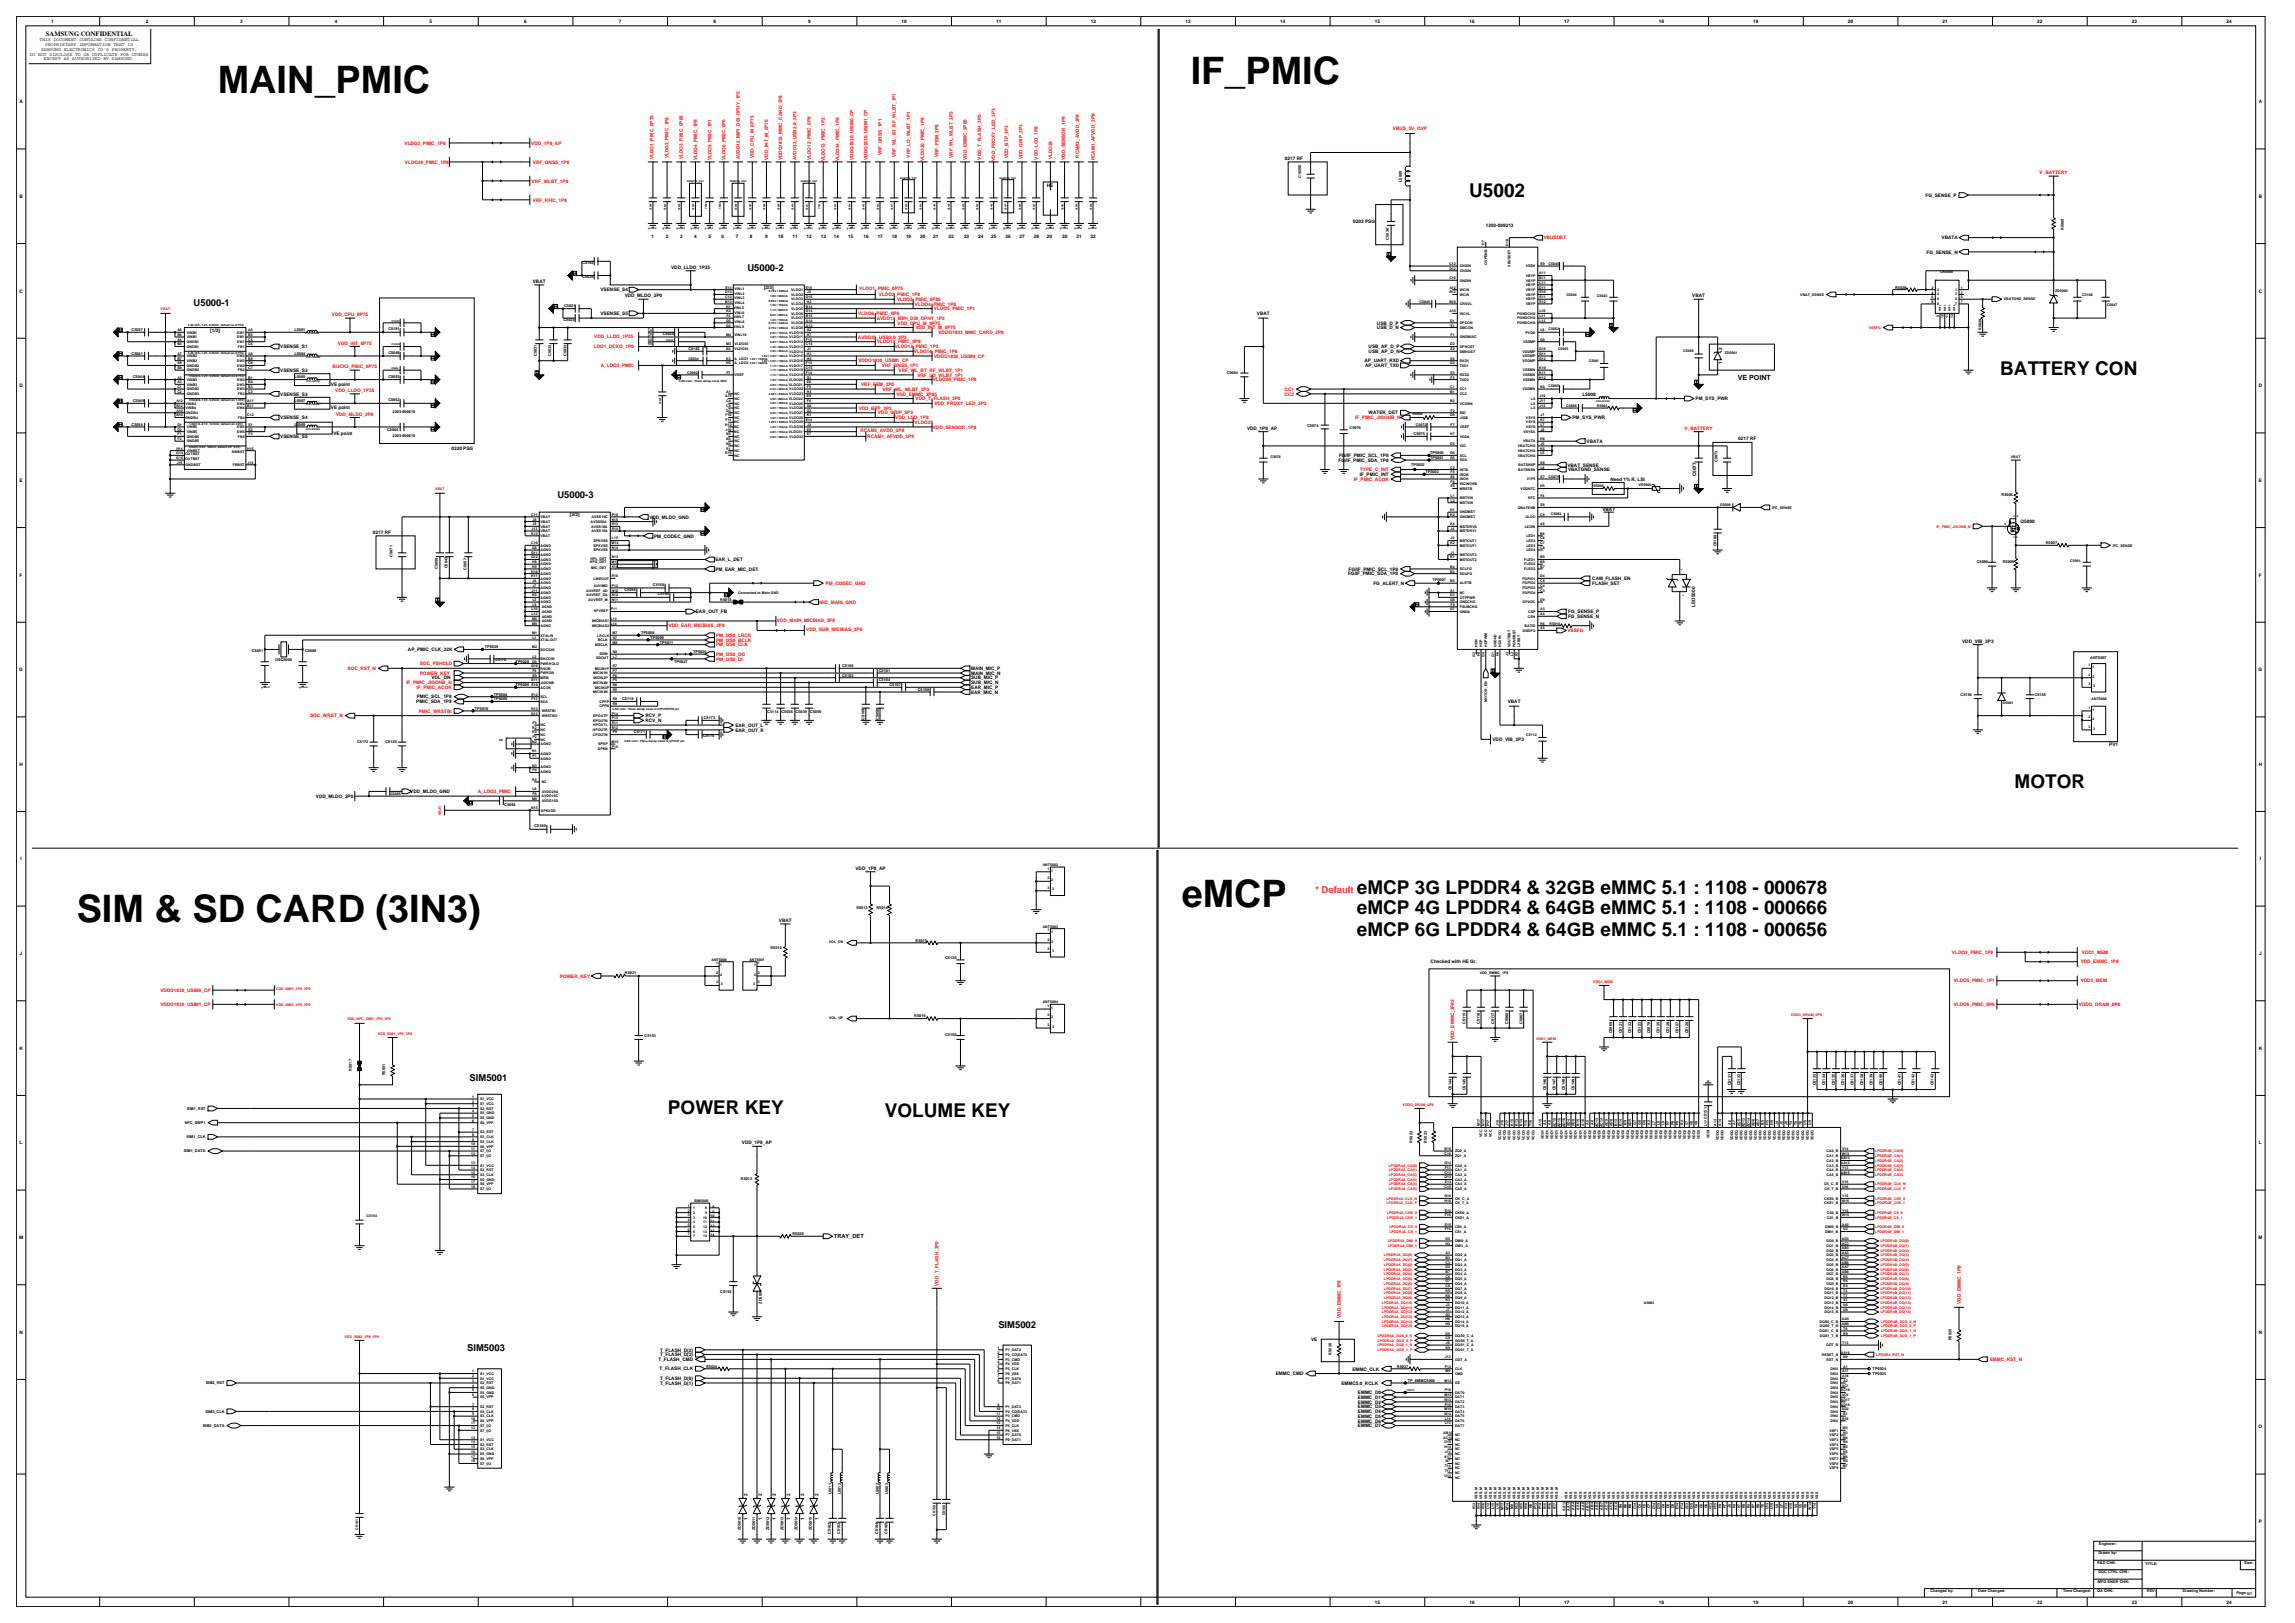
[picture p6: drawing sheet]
<svg xmlns="http://www.w3.org/2000/svg" width="420mm" height="297mm" viewBox="0 0 420 297" stroke-linecap="round" stroke-linejoin="round" font-family="sans-serif">
<defs><g id="words">
<g font-size="6.9">
<text x="39.8" y="17.1">MAIN_PMIC</text>
<text x="217.9" y="15.4">IF_PMIC</text>
<text x="216.3" y="166">eMCP</text>
<text x="14" y="168.6">SIM &amp; SD CARD (3IN3)</text>
</g>
<g font-size="3.5">
<text x="268.9" y="36.1">U5002</text>
<text x="366.1" y="68.6">BATTERY CON</text>
<text x="368.7" y="144.2">MOTOR</text>
<text x="248.3" y="167.3">eMCP 4G LPDDR4 &amp; 64GB eMMC 5.1 : 1108 - 000666</text>
<text x="248.3" y="163.7">eMCP 3G LPDDR4 &amp; 32GB eMMC 5.1 : 1108 - 000678</text>
<text x="248.3" y="171.2">eMCP 6G LPDDR4 &amp; 64GB eMMC 5.1 : 1108 - 000656</text>
<text x="122.2" y="203.9">POWER KEY</text>
<text x="161.9" y="204.3">VOLUME KEY</text>
</g>
<g font-size="1.7">
<text x="136.8" y="49.6">U5000-2</text>
<text x="35.4" y="56">U5000-1</text>
<text x="102" y="91.2">U5000-3</text>
<text x="85.9" y="197.8">SIM5001</text>
<text x="182.7" y="243.1">SIM5002</text>
<text x="85.5" y="247.2">SIM5003</text>
</g>
<text font-size="1.7" fill="#f00" x="240.7" y="163.4">* Default</text>
<text font-size="1.3" x="318" y="69.5">VE POINT</text>
<text font-size="1.2" x="8.4" y="6.5">SAMSUNG CONFIDENTIAL</text>
<text font-size="1" x="152.6" y="226.6">TRAY_DET</text>
<g font-size=".9">
<text x="9.3" y="4.2">1</text>
<text x="26.7" y="4.2">2</text>
<text x="44" y="4.2">3</text>
<text x="61.3" y="4.2">4</text>
<text x="78.6" y="4.2">5</text>
<text x="95.9" y="4.2">6</text>
<text x="113.3" y="4.2">7</text>
<text x="130.6" y="4.2">8</text>
<text x="147.9" y="4.2">9</text>
<text x="165" y="4.2">10</text>
<text x="182.3" y="4.2">11</text>
<text x="199.6" y="4.2">12</text>
<text x="217" y="4.2">13</text>
<text x="234.3" y="4.2">14</text>
<text x="251.6" y="4.2">15</text>
<text x="268.9" y="4.2">16</text>
<text x="286.2" y="4.2">17</text>
<text x="303.6" y="4.2">18</text>
<text x="320.9" y="4.2">19</text>
<text x="338.2" y="4.2">20</text>
<text x="355.5" y="4.2">21</text>
<text x="372.8" y="4.2">22</text>
<text x="390.2" y="4.2">23</text>
<text x="407.5" y="4.2">24</text>
<text x="5.4" y="10.2">DO NOT DISCLOSE TO OR DUPLICATE FOR OTHERS</text>
<text x="7.3" y="7.6">THIS DOCUMENT CONTAINS CONFIDENTIAL</text>
<text x="7.5" y="9.3">SAMSUNG ELECTRONICS CO'S PROPERTY.</text>
<text x="8" y="11">EXCEPT AS AUTHORIZED BY SAMSUNG.</text>
<text x="8.3" y="8.4">PROPRIETARY INFORMATION THAT IS</text>
<text x="3.6" y="18.9">A</text>
<text x="413.4" y="18.9">A</text>
<text x="235.2" y="29.3">0217 RF</text>
<text x="191.6" y="34.2">HE</text>
<text x="352.4" y="36">FG_SENSE_P</text>
<text x="3.6" y="36.2">B</text>
<text x="247.6" y="40.9">0203 PSG</text>
<text x="271.9" y="41.5">1203-009213</text>
<text x="413.4" y="36.2">B</text>
<text x="119.3" y="43.5">1</text>
<text x="121.9" y="43.5">2</text>
<text x="124.5" y="43.5">3</text>
<text x="127.1" y="43.5">4</text>
<text x="129.7" y="43.5">5</text>
<text x="132" y="43.5">6</text>
<text x="134.6" y="43.5">7</text>
<text x="137.2" y="43.5">8</text>
<text x="140.1" y="43.5">9</text>
<text x="142.4" y="43.5">10</text>
<text x="145" y="43.5">11</text>
<text x="147.6" y="43.5">12</text>
<text x="150.2" y="43.5">13</text>
<text x="152.6" y="43.5">14</text>
<text x="155.2" y="43.5">15</text>
<text x="158" y="43.5">16</text>
<text x="160.6" y="43.5">17</text>
<text x="163.2" y="43.5">18</text>
<text x="165.8" y="43.5">19</text>
<text x="168.4" y="43.5">20</text>
<text x="170.8" y="43.5">21</text>
<text x="173.6" y="43.5">22</text>
<text x="176.4" y="43.5">23</text>
<text x="179" y="43.5">24</text>
<text x="181.4" y="43.5">25</text>
<text x="184" y="43.5">26</text>
<text x="186.6" y="43.5">27</text>
<text x="189.2" y="43.5">28</text>
<text x="191.6" y="43.5">29</text>
<text x="194.4" y="43.5">30</text>
<text x="197" y="43.5">31</text>
<text x="199.6" y="43.5">32</text>
<text x="352.6" y="46.4">FG_SENSE_N</text>
<text x="355.3" y="43.8">VBATA</text>
<text x="3.6" y="53.5">C</text>
<text x="97.5" y="51.8">VBAT</text>
<text x="109.9" y="53.3">VSENSE_S4</text>
<text x="122.8" y="49.2">VDD_LLDO_1P35</text>
<text x="139.8" y="52.9">[2/3]</text>
<text x="413.4" y="53.5">C</text>
<text x="109.9" y="57.7">VSENSE_S5</text>
<text x="114.3" y="54.4">VDD_MLDO_2P0</text>
<text x="230" y="57.7">VBAT</text>
<text x="252" y="59.4">USB_D_P</text>
<text x="309.7" y="54.4">VBAT</text>
<text x="38.5" y="60.7">[1/3]</text>
<text x="51.3" y="63.7">VSENSE_S1</text>
<text x="250.5" y="63.7">USB_AP_D_P</text>
<text x="250.5" y="64.6">USB_AP_D_N</text>
<text x="252" y="60.2">USB_D_N</text>
<text x="315.1" y="64.1" transform="rotate(-90 315.1 64.1)">2</text>
<text x="3.6" y="70.9">D</text>
<text x="51.3" y="68">VSENSE_S2</text>
<text x="60.6" y="70.6">VE point</text>
<text x="249.7" y="66.3">AP_UART_RXD</text>
<text x="249.8" y="67.2">AP_UART_TXD</text>
<text x="315.1" y="66.7" transform="rotate(-90 315.1 66.7)">1</text>
<text x="413.4" y="70.9">D</text>
<text x="51.3" y="76.7">VSENSE_S4</text>
<text x="51.3" y="72.4">VSENSE_S3</text>
<text x="60.6" y="74.8">VE point</text>
<text x="250.5" y="75.8">WATER_DET</text>
<text x="287.8" y="76.7">PM_SYS_PWR</text>
<text x="289.6" y="72.5">L5008</text>
<text x="310.3" y="73.2">PM_SYS_PWR</text>
<text x="51.3" y="80.2">VSENSE_S5</text>
<text x="61" y="79.5">VE point</text>
<text x="82.6" y="82.3">0320 PSG</text>
<text x="228.2" y="78.7">VDD_1P8_AP</text>
<text x="245.1" y="83.6">FG/IF_PMIC_SCL_1P8</text>
<text x="290.4" y="81">VBATA</text>
<text x="318.1" y="80.6">0217 RF</text>
<text x="3.6" y="88.2">E</text>
<text x="245" y="84.5">FG/IF_PMIC_SDA_1P8</text>
<text x="248.9" y="87.1">IF_PMIC_INT</text>
<text x="286.8" y="85.4">VBAT_SENSE</text>
<text x="287" y="86.2">VBATGND_SENSE</text>
<text x="294.7" y="88">Need 1% R, LSI</text>
<text x="310.4" y="87.2" transform="rotate(-90 310.4 87.2)">C5077</text>
<text x="413.4" y="88.2">E</text>
<text x="104.3" y="94.5">[3/3]</text>
<text x="118.8" y="94.9">VDD_MLDO_GND</text>
<text x="293.3" y="93.6">VBAT</text>
<text x="369.8" y="95.6">Q5000</text>
<text x="68.2" y="97.7">0217 RF</text>
<text x="119.7" y="98.4">PM_CODEC_GND</text>
<text x="3.6" y="105.5">F</text>
<text x="130.9" y="104.4">PM_EAR_MIC_DET</text>
<text x="130.9" y="102.7">EAR_L_DET</text>
<text x="246.7" y="105.3">FG/IF_PMIC_SDA_1P8</text>
<text x="246.8" y="104.4">FG/IF_PMIC_SCL_1P8</text>
<text x="251.3" y="107">FG_ALERT_N</text>
<text x="291.4" y="106.1">CAM_FLASH_EN</text>
<text x="291.4" y="107">FLASH_SET</text>
<text x="413.4" y="105.5">F</text>
<text x="127.3" y="112.1">EAR_OUT_FB</text>
<text x="287" y="113.1">FG_SENSE_N</text>
<text x="287" y="112.2">FG_SENSE_P</text>
<text x="310.2" y="111" transform="rotate(-90 310.2 111)">LED5000</text>
<text x="74.7" y="119.1">AP_PMIC_CLK_32K</text>
<text x="359.1" y="117.6">VDD_VIB_3P3</text>
<text x="3.5" y="122.8">G</text>
<text x="79" y="124.3">VOL_DN</text>
<text x="177.7" y="122.6">MAIN_MIC_P</text>
<text x="177.7" y="125.2">SUB_MIC_N</text>
<text x="177.7" y="124.3">SUB_MIC_P</text>
<text x="177.7" y="123.5">MAIN_MIC_N</text>
<text x="413.3" y="122.8">G</text>
<text x="76.2" y="128.7">PMIC_SDA_1P8</text>
<text x="76.3" y="127.8">PMIC_SCL_1P8</text>
<text x="118.1" y="131.3">RCV_P</text>
<text x="177.7" y="126.9">EAR_MIC_N</text>
<text x="177.8" y="126.1">EAR_MIC_P</text>
<text x="275.9" y="128.7">VBAT</text>
<text x="118.1" y="132.1">RCV_N</text>
<text x="134.6" y="133">EAR_OUT_L</text>
<text x="134.6" y="133.9">EAR_OUT_R</text>
<text x="273.1" y="135.6">VDD_VIB_3P3</text>
<text x="386" y="136.6">PV1</text>
<text x="3.6" y="140.2">H</text>
<text x="413.4" y="140.2">H</text>
<text x="57.8" y="146">VDD_MLDO_2P0</text>
<text x="75.1" y="145.1">VDD_MLDO_GND</text>
<text x="3.7" y="157.5">I</text>
<text x="156.6" y="159.2">VDD_1P8_AP</text>
<text x="413.5" y="157.5">I</text>
<text x="142.5" y="168.7">VBAT</text>
<text x="3.6" y="174.8">J</text>
<text x="261.8" y="176.3">Checked with HE Gr.</text>
<text x="413.4" y="174.8">J</text>
<text x="3.6" y="192.1">K</text>
<text x="413.4" y="192.1">K</text>
<text x="3.6" y="209.4">L</text>
<text x="135.8" y="209.4">VDD_1P8_AP</text>
<text x="413.4" y="209.4">L</text>
<text x="3.5" y="226.7">M</text>
<text x="413.3" y="226.7">M</text>
<text x="3.6" y="244.1">N</text>
<text x="239.9" y="245.4">VE</text>
<text x="413.4" y="244.1">N</text>
<text x="120.5" y="249.1">T_FLASH_CMD</text>
<text x="120.7" y="250.7">T_FLASH_CLK</text>
<text x="120.8" y="247.3">T_FLASH_D(2)</text>
<text x="120.8" y="248.2">T_FLASH_D(3)</text>
<text x="233.5" y="251.6">EMMC_CMD</text>
<text x="247.5" y="250.8">EMMC_CLK</text>
<text x="120.8" y="252.5">T_FLASH_D(0)</text>
<text x="120.8" y="253.4">T_FLASH_D(1)</text>
<text x="245.5" y="253.4">EMMC5.0_RCLK</text>
<text x="248.5" y="256.8">EMMC_D2</text>
<text x="248.5" y="256">EMMC_D1</text>
<text x="248.5" y="255.1">EMMC_D0</text>
<text x="248.5" y="257.7">EMMC_D3</text>
<text x="248.5" y="258.6">EMMC_D4</text>
<text x="248.5" y="259.4">EMMC_D5</text>
<text x="248.5" y="260.3">EMMC_D6</text>
<text x="248.5" y="261.2">EMMC_D7</text>
<text x="413.3" y="261.4">O</text>
<text x="136.8" y="273.7" transform="rotate(-90 136.8 273.7)">2</text>
<text x="139.4" y="273.7" transform="rotate(-90 139.4 273.7)">2</text>
<text x="142" y="273.7" transform="rotate(-90 142 273.7)">2</text>
<text x="144.6" y="273.7" transform="rotate(-90 144.6 273.7)">2</text>
<text x="147.2" y="273.7" transform="rotate(-90 147.2 273.7)">2</text>
<text x="149.8" y="273.7" transform="rotate(-90 149.8 273.7)">2</text>
<text x="136.8" y="278.1" transform="rotate(-90 136.8 278.1)">1</text>
<text x="139.4" y="278.1" transform="rotate(-90 139.4 278.1)">1</text>
<text x="142" y="278.1" transform="rotate(-90 142 278.1)">1</text>
<text x="144.6" y="278.1" transform="rotate(-90 144.6 278.1)">1</text>
<text x="147.2" y="278.1" transform="rotate(-90 147.2 278.1)">1</text>
<text x="149.8" y="278.1" transform="rotate(-90 149.8 278.1)">1</text>
<text x="413.4" y="278.7">P</text>
<text x="251.6" y="293.4">15</text>
<text x="268.9" y="293.4">16</text>
<text x="286.2" y="293.4">17</text>
<text x="303.6" y="293.4">18</text>
<text x="320.9" y="293.4">19</text>
<text x="338.2" y="293.4">20</text>
<text x="355.5" y="293.4">21</text>
<text x="372.8" y="293.4">22</text>
<text x="390.2" y="293.4">23</text>
<text x="407.5" y="293.4">24</text>
</g>
<g font-size=".9" fill="#f00">
<text x="254.9" y="23.9">VBUS_5V_OVP</text>
<text x="74" y="26.5">VLDO2_PMIC_1P8</text>
<text x="74.1" y="29.9">VLDO20_PMIC_1P8</text>
<text x="97.2" y="26.5">VDD_1P8_AP</text>
<text x="97.5" y="29.9">VRF_GNSS_1P8</text>
<text x="119.6" y="29.1" transform="rotate(-90 119.6 29.1)">VLDO1_PMIC_0P75</text>
<text x="122.3" y="29" transform="rotate(-90 122.3 29)">VLDO2_PMIC_1P8</text>
<text x="125" y="29.1" transform="rotate(-90 125 29.1)">VLDO3_PMIC_0P85</text>
<text x="127.6" y="29.3" transform="rotate(-90 127.6 29.3)">VLDO4_PMIC_1P8</text>
<text x="130.2" y="29.3" transform="rotate(-90 130.2 29.3)">VLDO5_PMIC_1P1</text>
<text x="132.8" y="29.3" transform="rotate(-90 132.8 29.3)">VLDO6_PMIC_0P6</text>
<text x="135.4" y="29.2" transform="rotate(-90 135.4 29.2)">AVDD12_MIPI_DSI_DPHY_1P2</text>
<text x="138" y="29" transform="rotate(-90 138 29)">VDD_CPU_M_0P75</text>
<text x="140.6" y="29.2" transform="rotate(-90 140.6 29.2)">VDD_INT_M_0P75</text>
<text x="143.2" y="29.3" transform="rotate(-90 143.2 29.3)">VDDQ1833_MMC_CARD_2P8</text>
<text x="145.8" y="29.3" transform="rotate(-90 145.8 29.3)">AVDD33_USB2.0_3P3</text>
<text x="148.4" y="29.3" transform="rotate(-90 148.4 29.3)">VLDO12_PMIC_0P8</text>
<text x="151" y="29.5" transform="rotate(-90 151 29.5)">VLDO13_PMIC_1P2</text>
<text x="153.6" y="29.5" transform="rotate(-90 153.6 29.5)">VLDO14_PMIC_1P8</text>
<text x="156.2" y="29.3" transform="rotate(-90 156.2 29.3)">VDDQ1830_USIM0_CP</text>
<text x="158.8" y="29.3" transform="rotate(-90 158.8 29.3)">VDDQ1830_USIM1_CP</text>
<text x="161.4" y="28.4" transform="rotate(-90 161.4 28.4)">VRF_GNSS_1P1</text>
<text x="164" y="28.8" transform="rotate(-90 164 28.8)">VRF_WL_BT_RF_WLBT_1P1</text>
<text x="166.6" y="28.8" transform="rotate(-90 166.6 28.8)">VRF_LO_WLBT_1P1</text>
<text x="169.1" y="29.5" transform="rotate(-90 169.1 29.5)">VLDO20_PMIC_1P8</text>
<text x="171.8" y="28.8" transform="rotate(-90 171.8 28.8)">VRF_FEM_2P8</text>
<text x="174.4" y="28.9" transform="rotate(-90 174.4 28.9)">VRF_WL_WLBT_3P3</text>
<text x="176.9" y="29.2" transform="rotate(-90 176.9 29.2)">VDD_EMMC_2P85</text>
<text x="179.5" y="29.2" transform="rotate(-90 179.5 29.2)">VDD_T_FLASH_3P0</text>
<text x="182.1" y="29.4" transform="rotate(-90 182.1 29.4)">VDD_PROXY_LED_3P3</text>
<text x="184.5" y="29" transform="rotate(-90 184.5 29)">VDD_BTP_3P3</text>
<text x="187.1" y="29.2" transform="rotate(-90 187.1 29.2)">VDD_GRIP_3P3</text>
<text x="189.9" y="29.2" transform="rotate(-90 189.9 29.2)">VDD_LCD_1P8</text>
<text x="192.5" y="29.1" transform="rotate(-90 192.5 29.1)">VLDO29</text>
<text x="194.9" y="29.3" transform="rotate(-90 194.9 29.3)">VDD_SENSOR_1P8</text>
<text x="197.5" y="28.9" transform="rotate(-90 197.5 28.9)">RCAM2_AVDD_2P8</text>
<text x="200.3" y="29.4" transform="rotate(-90 200.3 29.4)">RCAM1_AFVDD_2P8</text>
<text x="97.3" y="33.4">VRF_WLBT_1P8</text>
<text x="373.3" y="31.9">V_BATTERY</text>
<text x="97.5" y="36.9">VRF_RFIC_1P8</text>
<text x="282.5" y="43.8">VBUSDET</text>
<text x="157.3" y="53.1">VLDO1_PMIC_0P75</text>
<text x="60.7" y="57.9">VDD_CPU_0P75</text>
<text x="157.1" y="57.7">VLDO6_PMIC_0P6</text>
<text x="160.4" y="58.5">AVDD12_MIPI_DSI_DPHY_1P2</text>
<text x="160.9" y="54.1">VLDO2_PMIC_1P8</text>
<text x="164.2" y="55.1">VLDO3_PMIC_0P85</text>
<text x="164.3" y="59.4">VDD_CPU_M_0P75</text>
<text x="167.5" y="55.9">VLDO4_PMIC_1P8</text>
<text x="170.9" y="56.8">VLDO5_PMIC_1P1</text>
<text x="61.8" y="63.1">VDD_INT_0P75</text>
<text x="108.7" y="63.7">LDO1_DCXO_1P8</text>
<text x="108.8" y="61.8">VDD_LLDO_1P35</text>
<text x="157" y="62">AVDD33_USB2.0_3P3</text>
<text x="160.5" y="62.8">VLDO12_PMIC_0P8</text>
<text x="163.8" y="63.7">VLDO13_PMIC_1P2</text>
<text x="167.2" y="64.6">VLDO14_PMIC_1P8</text>
<text x="167.5" y="60.2">VDD_INT_M_0P75</text>
<text x="170.9" y="65.5">VDDQ1830_USIM0_CP</text>
<text x="171.8" y="61.1">VDDQ1833_MMC_CARD_2P8</text>
<text x="60.9" y="67.4">BUCK3_PMIC_0P75</text>
<text x="61.4" y="71.7">VDD_LLDO_1P35</text>
<text x="110" y="67.2">A_LDO2_PMIC</text>
<text x="157.1" y="66.3">VDDQ1830_USIM1_CP</text>
<text x="157.6" y="70.6">VRF_FEM_2P8</text>
<text x="161.4" y="67.2">VRF_GNSS_1P1</text>
<text x="161.5" y="71.5">VRF_WL_WLBT_3P3</text>
<text x="164.4" y="68">VRF_WL_BT_RF_WLBT_1P1</text>
<text x="167.9" y="68.9">VRF_LO_WLBT_1P1</text>
<text x="170.7" y="69.8">VLDO20_PMIC_1P8</text>
<text x="235.1" y="71.5">CC1</text>
<text x="61.5" y="76.1">VDD_MLDO_2P0</text>
<text x="157.2" y="75">VDD_BTP_3P3</text>
<text x="160.6" y="75.8">VDD_GRIP_3P3</text>
<text x="163.8" y="76.7">VDD_LCD_1P8</text>
<text x="164" y="72.4">VDD_EMMC_2P85</text>
<text x="167.4" y="77.6">VLDO29</text>
<text x="167.6" y="73.2">VDD_T_FLASH_3P0</text>
<text x="171" y="74.1">VDD_PROXY_LED_3P3</text>
<text x="235.1" y="72.4">CC2</text>
<text x="248" y="76.7">IF_PMIC_JIGONB_N</text>
<text x="157.5" y="79.1">RCAM2_AVDD_2P8</text>
<text x="158.7" y="80.2">RCAM1_AFVDD_2P8</text>
<text x="170.7" y="78.4">VDD_SENSOR_1P8</text>
<text x="308.3" y="78.7">V_BATTERY</text>
<text x="247.7" y="88">IF_PMIC_ACOK</text>
<text x="248.9" y="86.2">TYPE_C_INT</text>
<text x="151.1" y="107">PM_CODEC_GND</text>
<text x="142.2" y="113.8">VDD_MAIN_MICBIAS_2P8</text>
<text x="150" y="110.5">MIC_MAIN_GND</text>
<text x="122.4" y="114.8">VDD_EAR_MICBIAS_2P8</text>
<text x="131.1" y="116.6">PM_I2S0_LRCK</text>
<text x="131.1" y="118.3">PM_I2S0_CLK</text>
<text x="131.1" y="117.4">PM_I2S0_BCLK</text>
<text x="147.5" y="115.5">VDD_SUB_MICBIAS_2P8</text>
<text x="286.8" y="115.7">VSSFG</text>
<text x="63.6" y="122.6">SOC_RST_N</text>
<text x="74.4" y="125.2">IF_PMIC_JIGONB_N</text>
<text x="76.8" y="121.7">SOC_PSHOLD</text>
<text x="76.8" y="123.5">POWER_KEY</text>
<text x="131.1" y="120">PM_I2S0_DO</text>
<text x="131.1" y="120.9">PM_I2S0_DI</text>
<text x="56.8" y="131.3">SOC_WRST_N</text>
<text x="76.2" y="126.1">IF_PMIC_ACOK</text>
<text x="76.6" y="130.4">PMIC_WRSTBI</text>
<text x="87.4" y="145.1">A_LDO2_PMIC</text>
<text x="102.5" y="178.9">POWER_KEY</text>
<text x="357.2" y="174.6">VLDO2_PMIC_1P8</text>
<text x="357.5" y="179.8">VLDO5_PMIC_1P1</text>
<text x="380.8" y="176.3">VDD_EMMC_1P8</text>
<text x="380.8" y="179.8">VDD2_MEM</text>
<text x="381" y="174.6">VDD1_MEM</text>
<text x="29.3" y="184.1">VDDQ1830_USIM1_CP</text>
<text x="29.3" y="181.5">VDDQ1830_USIM0_CP</text>
<text x="357.5" y="184.1">VLDO6_PMIC_0P6</text>
<text x="380.5" y="184.1">VDDQ_DRAM_0P6</text>
<text x="266.1" y="190.3" transform="rotate(-90 266.1 190.3)">VDD_EMMC_2P85</text>
<text x="171.8" y="235.3" transform="rotate(-90 171.8 235.3)">VDD_T_FLASH_3P0</text>
<text x="358.8" y="238.6" transform="rotate(-90 358.8 238.6)">VDD_EMMC_1P8</text>
<text x="245.4" y="241.2" transform="rotate(-90 245.4 241.2)">VDD_EMMC_1P8</text>
<text x="364.1" y="249.1">EMMC_RST_N</text>
</g>
<g font-size=".7">
<text x="238.1" y="32.6" transform="rotate(-90 238.1 32.6)">C10256</text>
<text x="256.6" y="33.3" transform="rotate(-90 256.6 33.3)">L5000</text>
<text x="254.1" y="43.8" transform="rotate(-90 254.1 43.8)">C5036</text>
<text x="271.7" y="44.8" transform="rotate(-90 271.7 44.8)">D7</text>
<text x="276" y="44.9" transform="rotate(-90 276 44.9)">D10</text>
<text x="377.7" y="42.1" transform="rotate(-90 377.7 42.1)">R5000</text>
<text x="106.6" y="48.3">C5183</text>
<text x="106.6" y="50.9">C5025</text>
<text x="132.7" y="53.7">D13</text>
<text x="132.8" y="52.8">E13</text>
<text x="134.4" y="53">VINL1</text>
<text x="134.4" y="53.9">VINL2</text>
<text x="144.8" y="53.2">VLDO1</text>
<text x="147.5" y="52.8">E15</text>
<text x="147.7" y="53.7">J2</text>
<text x="265.2" y="49.3">D12</text>
<text x="265.2" y="51.1">C10</text>
<text x="265.2" y="48.5">C12</text>
<text x="265.2" y="53.7">B12</text>
<text x="265.2" y="52.8">A12</text>
<text x="267.1" y="49.8">CHGIN</text>
<text x="267.1" y="51.5">GNDIN</text>
<text x="267.1" y="48.9">CHGIN</text>
<text x="267.1" y="53.2">WCIN</text>
<text x="272.1" y="48.4" transform="rotate(-90 272.1 48.4)">OVPENB</text>
<text x="276.5" y="48.8" transform="rotate(-90 276.5 48.8)">VBUSDET</text>
<text x="279.2" y="48.9">VSSH</text>
<text x="279.2" y="53.2">VBYP</text>
<text x="279.2" y="52.4">VBYP</text>
<text x="279.2" y="51.5">VBYP</text>
<text x="279.2" y="50.6">VBYP</text>
<text x="281.7" y="52.8">D11</text>
<text x="281.7" y="52">C11</text>
<text x="281.7" y="51.1">B11</text>
<text x="281.7" y="50.2">A11</text>
<text x="281.7" y="53.7">E10</text>
<text x="281.9" y="48.5">E9</text>
<text x="283.4" y="48.5">C5040</text>
<text x="346.8" y="52.8">R5028</text>
<text x="353.5" y="52.8">2</text>
<text x="353.5" y="53.7">4</text>
<text x="354.5" y="53.2">2</text>
<text x="355" y="50">CN5000</text>
<text x="357.8" y="53.2">1</text>
<text x="358.8" y="53.7">3</text>
<text x="358.8" y="52.8">1</text>
<text x="376.1" y="53.5">ZD5000</text>
<text x="103.1" y="58.7">C5024</text>
<text x="103.2" y="56.3">C5021</text>
<text x="132.7" y="54.5">C13</text>
<text x="132.7" y="55.4">B13</text>
<text x="132.9" y="59.7">G4</text>
<text x="132.9" y="58.9">G5</text>
<text x="132.9" y="57.1">K2</text>
<text x="132.9" y="56.3">H1</text>
<text x="133" y="58">F4</text>
<text x="134.3" y="56.5">VINL5</text>
<text x="134.3" y="60">VINL9</text>
<text x="134.3" y="58.2">VINL7</text>
<text x="134.4" y="57.4">VINL6</text>
<text x="134.4" y="59.1">VINL8</text>
<text x="134.4" y="54.8">VINL3</text>
<text x="134.4" y="55.6">VINL4</text>
<text x="144.8" y="54.1">VLDO2</text>
<text x="144.8" y="55.8">VLDO4</text>
<text x="144.8" y="57.6">VLDO6</text>
<text x="144.8" y="55">VLDO3</text>
<text x="144.8" y="56.7">VLDO5</text>
<text x="144.8" y="58.4">VLDO7</text>
<text x="144.8" y="59.3">VLDO8</text>
<text x="147.5" y="54.5">D15</text>
<text x="147.5" y="58">B15</text>
<text x="147.5" y="57.1">D14</text>
<text x="147.5" y="59.7">A13</text>
<text x="147.5" y="58.9">A14</text>
<text x="147.5" y="56.3">B14</text>
<text x="147.6" y="55.4">H2</text>
<text x="259.8" y="55.4">C5045</text>
<text x="265.2" y="55.4">B10</text>
<text x="265.2" y="57.1">A10</text>
<text x="265.4" y="58.9">D1</text>
<text x="265.4" y="59.7">E1</text>
<text x="267.1" y="59.3">DPCON</text>
<text x="267.1" y="55.8">CHGVL</text>
<text x="267.1" y="54.1">WCIN</text>
<text x="267.1" y="57.6">WCVL</text>
<text x="277.7" y="57.6">PGNDCHG</text>
<text x="277.7" y="58.4">PGNDCHG</text>
<text x="277.7" y="59.3">PGNDCHG</text>
<text x="279.2" y="54.1">VBYP</text>
<text x="279.2" y="55">VBYP</text>
<text x="279.2" y="55.8">VBYP</text>
<text x="281.7" y="54.5">E11</text>
<text x="281.7" y="55.4">E12</text>
<text x="281.7" y="57.1">L10</text>
<text x="281.7" y="58">L11</text>
<text x="281.7" y="58.9">L12</text>
<text x="286.6" y="54.1">C5046</text>
<text x="292.3" y="54.3">C5043</text>
<text x="329.5" y="54.1">VBAT_SENSE</text>
<text x="353.5" y="55.4">8</text>
<text x="353.5" y="54.6">6</text>
<text x="354.5" y="55.8">8</text>
<text x="354.5" y="54">4</text>
<text x="354.5" y="54.9">6</text>
<text x="354.9" y="58" transform="rotate(-90 354.9 58)">9</text>
<text x="355.7" y="58.2" transform="rotate(-90 355.7 58.2)">10</text>
<text x="356.6" y="58.2" transform="rotate(-90 356.6 58.2)">11</text>
<text x="357.5" y="58.2" transform="rotate(-90 357.5 58.2)">12</text>
<text x="357.8" y="54">3</text>
<text x="357.8" y="54.9">5</text>
<text x="357.8" y="55.8">7</text>
<text x="358.8" y="55.4">7</text>
<text x="358.8" y="54.6">5</text>
<text x="366.7" y="55">VBATGND_SENSE</text>
<text x="381.1" y="54.1">C5188</text>
<text x="385.6" y="56">C5047</text>
<text x="24.1" y="60.6">C5037</text>
<text x="24.1" y="64.9">C5041</text>
<text x="32.5" y="61.5">B6</text>
<text x="32.5" y="65.8">B7</text>
<text x="32.5" y="63.2">B4</text>
<text x="32.5" y="62.3">A4</text>
<text x="32.5" y="60.6">A6</text>
<text x="32.5" y="64.9">A7</text>
<text x="34.2" y="63.6">GNDB1</text>
<text x="34.2" y="61.9">VINB1</text>
<text x="34.2" y="62.8">GNDB1</text>
<text x="34.2" y="61">VINB1</text>
<text x="34.2" y="65.4">VINB2</text>
<text x="43.4" y="62.8">SW1</text>
<text x="43.4" y="61.9">SW1</text>
<text x="43.4" y="65.4">SW2</text>
<text x="43.4" y="61">SW1</text>
<text x="43.6" y="63.6">FB1</text>
<text x="45.4" y="62.3">C5</text>
<text x="45.4" y="63.2">C6</text>
<text x="45.4" y="61.5">B5</text>
<text x="45.4" y="65.8">B8</text>
<text x="45.4" y="60.6">A5</text>
<text x="45.4" y="64.9">A8</text>
<text x="53.9" y="60.6">L5001</text>
<text x="53.9" y="64.9">L5004</text>
<text x="71.1" y="64.8">C5048</text>
<text x="71.1" y="60.4">C5181</text>
<text x="98.3" y="65.1" transform="rotate(-90 98.3 65.1)">C5031</text>
<text x="100.9" y="65.1" transform="rotate(-90 100.9 65.1)">C5032</text>
<text x="103.7" y="65.1" transform="rotate(-90 103.7 65.1)">C5033</text>
<text x="121.3" y="61.3">C5028</text>
<text x="126" y="65.8">C5034</text>
<text x="126" y="64">C5182</text>
<text x="132.9" y="61.5">M4</text>
<text x="132.9" y="63.2">M3</text>
<text x="132.9" y="64.1">N4</text>
<text x="132.9" y="65.8">K3</text>
<text x="134.4" y="61.5">VINL10</text>
<text x="134.4" y="63.2">VLDO35</text>
<text x="134.4" y="64.1">VLDO36</text>
<text x="134.4" y="65.8">A_LDO1</text>
<text x="144.4" y="61.9">VLDO11</text>
<text x="144.4" y="64.5">VLDO14</text>
<text x="144.4" y="65.4">VLDO15</text>
<text x="144.4" y="61">VLDO10</text>
<text x="144.4" y="62.8">VLDO12</text>
<text x="144.4" y="63.6">VLDO13</text>
<text x="144.8" y="60.2">VLDO9</text>
<text x="147.5" y="63.2">C14</text>
<text x="147.5" y="62.3">F15</text>
<text x="147.6" y="60.6">G2</text>
<text x="147.6" y="64.9">H3</text>
<text x="147.6" y="65.8">H6</text>
<text x="147.6" y="61.5">H7</text>
<text x="147.7" y="64.1">J1</text>
<text x="265.4" y="63.2">D2</text>
<text x="265.4" y="64.1">E2</text>
<text x="265.4" y="65.8">E4</text>
<text x="265.5" y="61.5">F1</text>
<text x="267.1" y="61.9">GNDMUIC</text>
<text x="267.1" y="64.5">DMHOST</text>
<text x="267.1" y="63.6">DPHOST</text>
<text x="267.1" y="60.2">DMCON</text>
<text x="278.6" y="64.5">VDDMP</text>
<text x="278.6" y="65.4">VDDMP</text>
<text x="278.7" y="62.8">VSSMP</text>
<text x="279.2" y="61">PVDD</text>
<text x="281.7" y="64.1">G10</text>
<text x="281.7" y="64.9">G11</text>
<text x="281.7" y="65.8">G12</text>
<text x="281.9" y="62.3">G9</text>
<text x="281.9" y="60.6">L9</text>
<text x="283.4" y="60.4">C5052</text>
<text x="285.1" y="64">C5055</text>
<text x="308" y="64.5">C5056</text>
<text x="315.6" y="64.7">ZD5001</text>
<text x="362.6" y="60.4" transform="rotate(-90 362.6 60.4)">R5029</text>
<text x="24.3" y="69.3">C5044</text>
<text x="32.5" y="67.5">B9</text>
<text x="32.5" y="71">C1</text>
<text x="32.5" y="71.9">C2</text>
<text x="32.5" y="66.7">A9</text>
<text x="32.5" y="69.3">A2</text>
<text x="32.5" y="70.1">A3</text>
<text x="34.2" y="66.2">VINB2</text>
<text x="34.2" y="68">GNDB2</text>
<text x="34.2" y="71.4">GNDB3</text>
<text x="34.2" y="67.1">GNDB2</text>
<text x="34.2" y="69.7">VINB3</text>
<text x="34.2" y="70.6">VINB3</text>
<text x="43.4" y="67.1">SW2</text>
<text x="43.4" y="66.2">SW2</text>
<text x="43.4" y="69.7">SW3</text>
<text x="43.4" y="70.6">SW3</text>
<text x="43.4" y="71.4">SW3</text>
<text x="43.6" y="68">FB2</text>
<text x="45.4" y="71.9">C3</text>
<text x="45.4" y="67.5">C7</text>
<text x="45.4" y="66.7">C8</text>
<text x="45.4" y="69.3">B1</text>
<text x="45.4" y="70.1">B2</text>
<text x="45.4" y="71">B3</text>
<text x="53.9" y="69.3">L5005</text>
<text x="71.1" y="69.1">C5053</text>
<text x="125.8" y="68.4">C5092</text>
<text x="132.9" y="66.7">H5</text>
<text x="132.9" y="71.9">A1</text>
<text x="133" y="68.4">F7</text>
<text x="134.4" y="66.7">A_LDO2</text>
<text x="134.4" y="68.8">VREF</text>
<text x="144.4" y="69.7">VLDO20</text>
<text x="144.4" y="70.6">VLDO21</text>
<text x="144.4" y="66.2">VLDO16</text>
<text x="144.4" y="67.1">VLDO17</text>
<text x="144.4" y="68.8">VLDO19</text>
<text x="144.4" y="71.4">VLDO22</text>
<text x="144.4" y="68">VLDO18</text>
<text x="147.5" y="67.5">C15</text>
<text x="147.5" y="66.7">F13</text>
<text x="147.5" y="68.4">F14</text>
<text x="147.6" y="69.3">G1</text>
<text x="147.6" y="71.9">H4</text>
<text x="147.7" y="70.1">E6</text>
<text x="147.7" y="71">F5</text>
<text x="224.5" y="68.4">C5064</text>
<text x="265.4" y="66.7">G3</text>
<text x="265.4" y="71">C1</text>
<text x="265.4" y="71.9">B1</text>
<text x="265.4" y="68.4">E3</text>
<text x="265.5" y="69.3">F3</text>
<text x="267.1" y="67.1">TXD1</text>
<text x="267.1" y="69.7">TXD2</text>
<text x="267.1" y="68.8">RXD2</text>
<text x="267.1" y="66.2">RXD1</text>
<text x="267.1" y="71.4">CC1</text>
<text x="278.6" y="71.4">VDDMN</text>
<text x="278.6" y="66.2">VDDMP</text>
<text x="278.7" y="68">VSSMN</text>
<text x="278.7" y="68.8">VSSMN</text>
<text x="278.7" y="69.7">VSSMN</text>
<text x="281.7" y="67.5">K10</text>
<text x="281.7" y="68.4">K11</text>
<text x="281.7" y="69.3">K12</text>
<text x="281.9" y="71">K9</text>
<text x="283.4" y="70.8">C5065</text>
<text x="290.8" y="66.3">C5061</text>
<text x="24.1" y="77.9">C5054</text>
<text x="24.3" y="73.6">C5049</text>
<text x="32.3" y="76.2">B10</text>
<text x="32.3" y="74.5">B12</text>
<text x="32.3" y="73.6">A12</text>
<text x="32.3" y="75.3">A10</text>
<text x="32.5" y="77.9">D1</text>
<text x="34" y="76.6">GNDB4</text>
<text x="34" y="74.9">VINB4</text>
<text x="34" y="74">VINB4</text>
<text x="34" y="75.8">GNDB4</text>
<text x="34.2" y="72.3">GNDB3</text>
<text x="43.4" y="74.9">SW4</text>
<text x="43.4" y="74">SW4</text>
<text x="43.6" y="72.3">FB3</text>
<text x="43.6" y="76.6">FB4</text>
<text x="45.3" y="76.2">C12</text>
<text x="45.3" y="74.5">B11</text>
<text x="45.3" y="73.6">A11</text>
<text x="45.5" y="77.9">E1</text>
<text x="53.9" y="77.9">L5009</text>
<text x="53.9" y="73.6">L5007</text>
<text x="71.1" y="73.4">C5062</text>
<text x="71.8" y="75.6">2203-009618</text>
<text x="132.7" y="77.9">H12</text>
<text x="132.7" y="72.7">A15</text>
<text x="132.8" y="76.2">F10</text>
<text x="132.8" y="77.1">F11</text>
<text x="132.9" y="75.3">D3</text>
<text x="132.9" y="73.6">C4</text>
<text x="132.9" y="74.5">C9</text>
<text x="134.3" y="77.5">NC</text>
<text x="134.4" y="76.6">NC</text>
<text x="134.4" y="75.8">NC</text>
<text x="134.4" y="74">NC</text>
<text x="134.4" y="74.9">NC</text>
<text x="134.4" y="72.3">NC</text>
<text x="134.4" y="73.2">NC</text>
<text x="144.4" y="73.2">VLDO24</text>
<text x="144.4" y="76.6">VLDO28</text>
<text x="144.4" y="72.3">VLDO23</text>
<text x="144.4" y="74">VLDO25</text>
<text x="144.4" y="75.8">VLDO27</text>
<text x="144.4" y="74.9">VLDO26</text>
<text x="144.4" y="77.5">VLDO29</text>
<text x="147.5" y="77.1">E14</text>
<text x="147.6" y="75.3">G3</text>
<text x="147.6" y="74.5">G6</text>
<text x="147.6" y="76.2">K1</text>
<text x="147.7" y="72.7">E4</text>
<text x="147.7" y="73.6">F6</text>
<text x="147.7" y="77.9">J3</text>
<text x="258.5" y="76">R5004</text>
<text x="259.1" y="77.9">C5072</text>
<text x="265.4" y="76.2">D6</text>
<text x="265.4" y="73.6">B2</text>
<text x="265.5" y="77.9">F7</text>
<text x="265.5" y="75.3">F2</text>
<text x="267.1" y="75.8">RID</text>
<text x="267.1" y="76.6">JIGB</text>
<text x="267.1" y="74">VCONN</text>
<text x="267.1" y="72.3">CC2</text>
<text x="279.3" y="77.5">VSYS</text>
<text x="279.3" y="76.6">VSYS</text>
<text x="280.2" y="73.2">LX</text>
<text x="280.2" y="74">LX</text>
<text x="280.2" y="74.9">LX</text>
<text x="281.7" y="73.6">J11</text>
<text x="281.7" y="74.5">J12</text>
<text x="281.7" y="72.7">J10</text>
<text x="281.9" y="77.1">K7</text>
<text x="281.9" y="77.9">L7</text>
<text x="281.9" y="76.2">J7</text>
<text x="286.6" y="74.5">C5068</text>
<text x="292.3" y="74.5">R5003</text>
<text x="32.3" y="83.1">G14</text>
<text x="32.3" y="84">G15</text>
<text x="32.3" y="82.3">H14</text>
<text x="32.5" y="78.8">D2</text>
<text x="32.5" y="79.7">F1</text>
<text x="32.5" y="80.5">F2</text>
<text x="33.9" y="83.3">OUTBST</text>
<text x="34.2" y="80.1">GNDB5</text>
<text x="34.2" y="81">GNDB5</text>
<text x="34.2" y="82.7">VINBST</text>
<text x="34.2" y="78.4">VINB5</text>
<text x="34.2" y="79.2">VINB5</text>
<text x="42.4" y="82.9">SWBST</text>
<text x="43.4" y="79.2">SW5</text>
<text x="43.4" y="78.4">SW5</text>
<text x="43.6" y="80.1">FB5</text>
<text x="45.3" y="82.3">H15</text>
<text x="45.5" y="78.8">E2</text>
<text x="45.5" y="79.7">F3</text>
<text x="70.9" y="78.9">C5066</text>
<text x="71.8" y="79.9">2203-009618</text>
<text x="132.7" y="83.1">R15</text>
<text x="132.8" y="78.8">J10</text>
<text x="132.9" y="79.7">N5</text>
<text x="132.9" y="80.5">N6</text>
<text x="132.9" y="81.4">N9</text>
<text x="132.9" y="82.3">R1</text>
<text x="134.3" y="79.2">NC</text>
<text x="134.3" y="78.4">NC</text>
<text x="134.4" y="80.1">NC</text>
<text x="134.4" y="81">NC</text>
<text x="134.4" y="81.8">NC</text>
<text x="134.4" y="82.7">NC</text>
<text x="134.4" y="83.6">NC</text>
<text x="144.4" y="79.2">VLDO31</text>
<text x="144.4" y="78.4">VLDO30</text>
<text x="144.4" y="80.1">VLDO32</text>
<text x="147.7" y="79.7">E7</text>
<text x="147.7" y="78.8">E5</text>
<text x="232.5" y="83.7">C5078</text>
<text x="239.2" y="78.1">C5074</text>
<text x="247" y="78.6">C5076</text>
<text x="258.7" y="79.6">C5075</text>
<text x="261.7" y="83.1">TP5000</text>
<text x="265.4" y="84">G5</text>
<text x="265.4" y="83.1">G6</text>
<text x="265.4" y="79.7">H7</text>
<text x="265.4" y="81.4">D5</text>
<text x="267.1" y="80.1">VDDA</text>
<text x="267.1" y="83.6">SCL</text>
<text x="267.1" y="78.4">VREF</text>
<text x="267.1" y="81.8">VIO</text>
<text x="277.8" y="83.6">VBATCHG</text>
<text x="277.8" y="82.7">VBATCHG</text>
<text x="277.8" y="81.8">VBATCHG</text>
<text x="278.8" y="81">VBATA</text>
<text x="278.8" y="79.2">VSYSA</text>
<text x="279.3" y="78.4">VSYS</text>
<text x="281.9" y="82.3">K5</text>
<text x="281.9" y="80.5">H8</text>
<text x="281.9" y="83.1">L5</text>
<text x="281.9" y="81.4">J5</text>
<text x="281.9" y="78.8">J8</text>
<text x="368" y="83.8">VBAT</text>
<text x="32.3" y="84.8">J15</text>
<text x="33.9" y="84.2">OUTBST</text>
<text x="34" y="85.3">GNDBST</text>
<text x="42.6" y="85.3">FBBST</text>
<text x="45.3" y="84.8">J14</text>
<text x="258.3" y="85.3">TP5002</text>
<text x="260.9" y="86.6">TP5003</text>
<text x="261.7" y="84">TP5001</text>
<text x="265.4" y="85.7">C2</text>
<text x="265.4" y="89.2">E5</text>
<text x="265.4" y="87.5">E6</text>
<text x="265.5" y="86.6">F5</text>
<text x="265.5" y="88.3">F6</text>
<text x="267.1" y="84.4">SDA</text>
<text x="267.1" y="88.7">WCINOKB</text>
<text x="267.1" y="87">IRQB</text>
<text x="267.1" y="89.6">MRSTB</text>
<text x="267.1" y="87.9">INOK</text>
<text x="267.1" y="86.2">INTB</text>
<text x="277.9" y="86.2">BATSNSN</text>
<text x="277.9" y="85.3">BATSNSP</text>
<text x="278.3" y="89.6">VDDNTC</text>
<text x="279.4" y="87.9">V1P5</text>
<text x="281.9" y="84.8">K8</text>
<text x="281.9" y="89.2">H5</text>
<text x="281.9" y="87.5">E7</text>
<text x="281.9" y="85.7">L8</text>
<text x="283.4" y="87.4">C5079</text>
<text x="291.6" y="89.2">R5005</text>
<text x="299.8" y="89">VR5000</text>
<text x="314.3" y="84.5" transform="rotate(-90 314.3 84.5)">C5073</text>
<text x="97.2" y="94.4">C11</text>
<text x="97.5" y="95.3">J8</text>
<text x="98.9" y="95.7">VBAT</text>
<text x="98.9" y="94.8">VBAT</text>
<text x="108.1" y="95.7">AVSS50A</text>
<text x="108.3" y="94.8">AVSS19C</text>
<text x="112" y="95.3">K15</text>
<text x="112" y="94.4">P10</text>
<text x="265.4" y="93.5">H1</text>
<text x="265.4" y="94.4">H2</text>
<text x="265.5" y="90.9">L1</text>
<text x="265.5" y="91.8">L2</text>
<text x="267.1" y="92.2">MSTVIN</text>
<text x="267.1" y="91.4">MSTVIN</text>
<text x="267.1" y="94.8">GNDMST</text>
<text x="267.1" y="93.9">GNDMST</text>
<text x="277.8" y="93.1">QBATENB</text>
<text x="279.2" y="94.8">ULDO</text>
<text x="279.7" y="91.4">NTC</text>
<text x="281.9" y="94.4">C9</text>
<text x="281.9" y="92.6">E8</text>
<text x="281.9" y="90.9">F4</text>
<text x="283.8" y="94.2">C5082</text>
<text x="314.8" y="92.6">D5000</text>
<text x="324.3" y="93.1">IFC_SENSE</text>
<text x="366.3" y="90.7">R5006</text>
<text x="71.8" y="101.9" transform="rotate(-90 71.8 101.9)">C5071</text>
<text x="97.2" y="101.3">G11</text>
<text x="97.2" y="97.8">K13</text>
<text x="97.2" y="99.6">C10</text>
<text x="97.3" y="97">J13</text>
<text x="97.4" y="100.4">G8</text>
<text x="97.5" y="96.1">J9</text>
<text x="98.9" y="96.5">VBAT</text>
<text x="98.9" y="98.3">VBAT</text>
<text x="98.9" y="97.4">VBAT</text>
<text x="98.9" y="101.7">AGND</text>
<text x="98.9" y="100.9">AGND</text>
<text x="98.9" y="100">AGND</text>
<text x="108.2" y="96.5">AVSS18A</text>
<text x="108.3" y="97.4">AVSS18A</text>
<text x="108.6" y="100.9">SPKVSS</text>
<text x="108.6" y="100">SPKVSS</text>
<text x="108.6" y="99.2">SPKVSS</text>
<text x="111.9" y="99.6">M14</text>
<text x="112" y="96.1">R13</text>
<text x="112" y="97">R14</text>
<text x="112" y="100.4">N14</text>
<text x="112" y="98.7">L15</text>
<text x="265.4" y="99.6">K2</text>
<text x="265.4" y="96.1">K4</text>
<text x="265.5" y="98.7">J2</text>
<text x="265.5" y="97">J4</text>
<text x="265.5" y="101.3">J1</text>
<text x="267.1" y="100">MSTOUT1</text>
<text x="267.1" y="96.5">MSTDRV0</text>
<text x="267.1" y="99.2">MSTOUT1</text>
<text x="267.1" y="97.4">MSTDRV1</text>
<text x="267.1" y="101.7">MSTOUT2</text>
<text x="279" y="96.5">LEDIN</text>
<text x="279.3" y="99.2">LED2</text>
<text x="279.3" y="100">LED3</text>
<text x="279.3" y="100.9">LED4</text>
<text x="279.3" y="98.3">LED1</text>
<text x="281.9" y="99.6">C7</text>
<text x="281.9" y="100.4">C8</text>
<text x="281.9" y="98.7">C6</text>
<text x="281.9" y="97.8">B6</text>
<text x="281.9" y="96.1">A6</text>
<text x="314.1" y="100" transform="rotate(-90 314.1 100)">C5189</text>
<text x="374.4" y="99.6">R5007</text>
<text x="386.6" y="100">IFC_SENSE</text>
<text x="80.1" y="104.1" transform="rotate(-90 80.1 104.1)">C5050</text>
<text x="81.9" y="104" transform="rotate(-90 81.9 104)">C5042</text>
<text x="85.3" y="104.2" transform="rotate(-90 85.3 104.2)">C5057</text>
<text x="97.2" y="102.2">G12</text>
<text x="97.2" y="105.6">H11</text>
<text x="97.2" y="104.8">H10</text>
<text x="97.4" y="103.1">H8</text>
<text x="97.4" y="103.9">H9</text>
<text x="97.5" y="106.5">J6</text>
<text x="97.5" y="107.4">J7</text>
<text x="98.9" y="107.8">AGND</text>
<text x="98.9" y="105.2">AGND</text>
<text x="98.9" y="106.1">AGND</text>
<text x="98.9" y="103.5">AGND</text>
<text x="98.9" y="104.3">AGND</text>
<text x="98.9" y="106.9">AGND</text>
<text x="98.9" y="102.6">AGND</text>
<text x="108" y="103.1">HPG_DET</text>
<text x="108.1" y="102.4">HPL_DET</text>
<text x="108.2" y="104.1">MIC_DET</text>
<text x="108.6" y="106.1">LINEOUT</text>
<text x="108.7" y="107.4">AUVMID</text>
<text x="111.9" y="103.1">M13</text>
<text x="112" y="105.6">R10</text>
<text x="112" y="102.2">N13</text>
<text x="112" y="103.9">K14</text>
<text x="112" y="107.4">P12</text>
<text x="119.5" y="107.2">C5168</text>
<text x="262.2" y="106.3">TP5007</text>
<text x="265.4" y="102.2">K1</text>
<text x="265.4" y="104.8">B3</text>
<text x="265.4" y="103.9">B4</text>
<text x="265.4" y="106.5">B5</text>
<text x="267.1" y="102.6">MSTOUT2</text>
<text x="267.1" y="105.2">SDAFG</text>
<text x="267.1" y="104.3">SCLFG</text>
<text x="267.1" y="106.9">ALRTB</text>
<text x="278.6" y="106.1">FGPIO1</text>
<text x="278.6" y="107.8">FGPIO3</text>
<text x="278.6" y="106.9">FGPIO2</text>
<text x="278.9" y="104.3">FLED3</text>
<text x="278.9" y="103.5">FLED2</text>
<text x="278.9" y="102.6">FLED1</text>
<text x="281.9" y="105.6">D4</text>
<text x="281.9" y="107.4">C4</text>
<text x="281.9" y="106.5">C5</text>
<text x="281.9" y="103.9">B7</text>
<text x="281.9" y="103.1">B8</text>
<text x="281.9" y="102.2">B9</text>
<text x="361.8" y="103">C5090</text>
<text x="366.5" y="103">R5008</text>
<text x="378.9" y="102.8">C5091</text>
<text x="97.3" y="112.6">L12</text>
<text x="97.3" y="111.7">L10</text>
<text x="97.3" y="108.2">J11</text>
<text x="97.4" y="113.4">M5</text>
<text x="97.4" y="109.1">K5</text>
<text x="97.4" y="110.8">L9</text>
<text x="97.4" y="110">L5</text>
<text x="98.9" y="109.5">AGND</text>
<text x="98.9" y="108.7">AGND</text>
<text x="98.9" y="110.4">AGND</text>
<text x="99.1" y="111.3">AGND</text>
<text x="99.1" y="113.9">AGND</text>
<text x="99.1" y="112.1">AGND</text>
<text x="99.1" y="113">AGND</text>
<text x="107.3" y="108.2">AUVREF_AD</text>
<text x="107.3" y="109.1">AUVREF_DA</text>
<text x="107.7" y="110">AUVREF_M</text>
<text x="108.4" y="113.9">MICBIAS1</text>
<text x="108.7" y="111.9">HPVREF</text>
<text x="111.8" y="111.7">P11</text>
<text x="111.8" y="113.4">L13</text>
<text x="112" y="108.2">N10</text>
<text x="112" y="110">N11</text>
<text x="112" y="109.1">N12</text>
<text x="114.3" y="108.1">C5096</text>
<text x="120.4" y="109">C5169</text>
<text x="131.8" y="110">R5018</text>
<text x="135.1" y="108.7">Connected to Main GND</text>
<text x="265.4" y="111.7">G7</text>
<text x="265.4" y="110">G8</text>
<text x="265.4" y="109.1">D3</text>
<text x="265.4" y="108.2">A1</text>
<text x="265.5" y="110.8">F9</text>
<text x="267.1" y="112.1">GNDA</text>
<text x="267.1" y="110.4">GNDCHG</text>
<text x="267.1" y="111.3">PSUBCHG</text>
<text x="267.1" y="109.5">OTPPWR</text>
<text x="267.1" y="108.7">NC</text>
<text x="278.6" y="108.7">FGPIO4</text>
<text x="278.6" y="110.4">GPADC</text>
<text x="279.6" y="113">CSN</text>
<text x="279.7" y="112.1">CSP</text>
<text x="281.9" y="110">D9</text>
<text x="281.9" y="108.2">C3</text>
<text x="281.9" y="112.6">A4</text>
<text x="281.9" y="111.7">A3</text>
<text x="46.1" y="119.4">C5051</text>
<text x="55.8" y="119.4">C5088</text>
<text x="88.7" y="118.6">TP5029</text>
<text x="97.4" y="114.3">M9</text>
<text x="97.4" y="116">M1</text>
<text x="97.4" y="118.6">M2</text>
<text x="97.4" y="116.9">L1</text>
<text x="98.9" y="116.5">XTALIN</text>
<text x="98.9" y="119.1">SOC32K</text>
<text x="98.9" y="117.3">XTALOUT</text>
<text x="98.9" y="114.7">AGND</text>
<text x="108.4" y="114.7">MICBIAS2</text>
<text x="108.9" y="118.2">MSCLK</text>
<text x="109.3" y="116.5">LRCLK</text>
<text x="109.4" y="117.3">BCLK</text>
<text x="109.7" y="119.9">SDIN</text>
<text x="111.8" y="114.3">L14</text>
<text x="112.1" y="116">M7</text>
<text x="112.1" y="117.8">M8</text>
<text x="112.1" y="116.9">N7</text>
<text x="112.1" y="119.5">N8</text>
<text x="117.3" y="116.1">TP5008</text>
<text x="119" y="116.9">TP5009</text>
<text x="120.8" y="117.8">TP5011</text>
<text x="126.8" y="119.5">TP5026</text>
<text x="270.4" y="118.4" transform="rotate(-90 270.4 118.4)">HDN</text>
<text x="271.3" y="118.4" transform="rotate(-90 271.3 118.4)">HDP</text>
<text x="272.1" y="118.4" transform="rotate(-90 272.1 118.4)">HDPWM</text>
<text x="273.9" y="118.4" transform="rotate(-90 273.9 118.4)">GNDHD</text>
<text x="274.7" y="118.4" transform="rotate(-90 274.7 118.4)">HDVIN</text>
<text x="276.5" y="118.4" transform="rotate(-90 276.5 118.4)">VOUTBST</text>
<text x="277.3" y="118.4" transform="rotate(-90 277.3 118.4)">PGNDBST</text>
<text x="278.2" y="118.4" transform="rotate(-90 278.2 118.4)">LXBST</text>
<text x="278.6" y="115.6">GNDFG</text>
<text x="279" y="114.7">BATID</text>
<text x="281.9" y="114.3">H6</text>
<text x="281.9" y="115.2">A5</text>
<text x="283.6" y="114.3">R5010</text>
<text x="50.3" y="121">OSC5000</text>
<text x="90.7" y="121">C5170</text>
<text x="94.4" y="125.6">TP5006 E10</text>
<text x="94.4" y="121.3">TP5028</text>
<text x="97.2" y="122.1">G10</text>
<text x="97.2" y="124.7">E11</text>
<text x="97.4" y="121.2">G9</text>
<text x="97.4" y="123.8">E9</text>
<text x="97.4" y="120.4">L2</text>
<text x="97.4" y="123">F9</text>
<text x="98.9" y="120.8">BKCOIN</text>
<text x="98.9" y="123.4">PWRON</text>
<text x="98.9" y="122.5">RSOB</text>
<text x="98.9" y="121.7">PWRHOLD</text>
<text x="98.9" y="126">ACOK</text>
<text x="98.9" y="125.1">JIGONB</text>
<text x="98.9" y="124.3">MRB</text>
<text x="108.6" y="125.1">MICIN2N</text>
<text x="108.6" y="123.4">MICIN1N</text>
<text x="108.6" y="124.3">MICIN2P</text>
<text x="108.8" y="122.5">MICIN1P</text>
<text x="108.8" y="126">MICIN3P</text>
<text x="109.1" y="120.6">SDOUT</text>
<text x="112.1" y="125.6">R6</text>
<text x="112.1" y="122.1">R7</text>
<text x="112.2" y="124.7">P5</text>
<text x="112.2" y="123.8">P6</text>
<text x="112.2" y="123">P7</text>
<text x="112.2" y="120.4">L7</text>
<text x="123.4" y="121.3">TP5027</text>
<text x="154.1" y="122.1">C5166</text>
<text x="154.1" y="123.8">C5102</text>
<text x="160.8" y="122.9">C5101</text>
<text x="160.8" y="124.7">C5104</text>
<text x="162.8" y="125.5">C5107</text>
<text x="270" y="120.1" transform="rotate(-90 270 120.1)">G2</text>
<text x="270.8" y="120.1" transform="rotate(-90 270.8 120.1)">H3</text>
<text x="271.7" y="120.1" transform="rotate(-90 271.7 120.1)">G4</text>
<text x="273.4" y="120.1" transform="rotate(-90 273.4 120.1)">G1</text>
<text x="274.3" y="120.1" transform="rotate(-90 274.3 120.1)">H4</text>
<text x="276" y="120.1" transform="rotate(-90 276 120.1)">J3</text>
<text x="276.9" y="120.1" transform="rotate(-90 276.9 120.1)">L3</text>
<text x="277.8" y="120.1" transform="rotate(-90 277.8 120.1)">K3</text>
<text x="382.2" y="121.9">1</text>
<text x="382.2" y="123.6">2</text>
<text x="382.2" y="125.4">3</text>
<text x="382.5" y="120.6">ANT5007</text>
<text x="382.9" y="122.2">1</text>
<text x="382.9" y="124">2</text>
<text x="383.1" y="125.7">3</text>
<text x="86.9" y="129.9">TP5010</text>
<text x="90.4" y="128.2">TP5005</text>
<text x="90.4" y="127.3">TP5004</text>
<text x="97.2" y="130.8">G13</text>
<text x="97.2" y="129.9">H13</text>
<text x="97.2" y="127.3">E12</text>
<text x="97.3" y="128.2">F12</text>
<text x="98.9" y="128.6">SDA</text>
<text x="98.9" y="127.7">SCL</text>
<text x="99.1" y="130.3">WRSTBI</text>
<text x="99.1" y="131.2">WRSTBO</text>
<text x="108.6" y="131.2">EPOUTP</text>
<text x="108.6" y="126.9">MICIN3N</text>
<text x="109.7" y="129.5">CPFN</text>
<text x="109.7" y="128.6">CPFP</text>
<text x="112" y="131.6">P13</text>
<text x="112" y="130.8">P14</text>
<text x="112.1" y="128.2">R8</text>
<text x="112.1" y="129">R9</text>
<text x="112.1" y="126.4">R5</text>
<text x="113.9" y="128.1">C5118</text>
<text x="128.8" y="131.6">C5173</text>
<text x="140.4" y="130.5">C5114</text>
<text x="143" y="130.5">C5038</text>
<text x="145.6" y="130.5">C5039</text>
<text x="148.2" y="130.5">C5059</text>
<text x="158.2" y="131.7" transform="rotate(-90 158.2 131.7)">C5109</text>
<text x="160.8" y="131.7" transform="rotate(-90 160.8 131.7)">C5058</text>
<text x="168" y="126.4">C5108</text>
<text x="272.1" y="128.4" transform="rotate(-90 272.1 128.4)">MOTOR_EN</text>
<text x="358.8" y="127.3">C5156</text>
<text x="366.5" y="128.8">D5001</text>
<text x="372.4" y="127.3">C5155</text>
<text x="382.2" y="129.7">1</text>
<text x="382.2" y="131.4">2</text>
<text x="382.8" y="128.1">ANT5008</text>
<text x="382.9" y="130">1</text>
<text x="382.9" y="131.8">2</text>
<text x="65.4" y="135.9">C5172</text>
<text x="70.6" y="135.9">C5120</text>
<text x="97.4" y="133.4">R2</text>
<text x="97.4" y="134.2">R3</text>
<text x="97.4" y="135.9">N2</text>
<text x="97.4" y="137.7">N1</text>
<text x="97.4" y="135.1">P2</text>
<text x="97.4" y="132.5">P3</text>
<text x="98.9" y="133.8">NC</text>
<text x="98.9" y="134.7">NC</text>
<text x="98.9" y="135.5">NC</text>
<text x="98.9" y="132.9">NC</text>
<text x="98.9" y="136.4">AGND</text>
<text x="108.5" y="133.8">HPOUTR</text>
<text x="108.5" y="134.7">CPOUTN</text>
<text x="108.5" y="132">EPOUTN</text>
<text x="108.6" y="132.9">HPOUTL</text>
<text x="109.4" y="137.3">SPKN</text>
<text x="109.5" y="136.4">SPKP</text>
<text x="111.9" y="135.9">M15</text>
<text x="112" y="132.5">R11</text>
<text x="112" y="133.4">R12</text>
<text x="112" y="136.8">P15</text>
<text x="112.2" y="134.2">P9</text>
<text x="116" y="134.2">C5171</text>
<text x="128.7" y="134.9">C5174</text>
<text x="279.3" y="134.7">C5112</text>
<text x="382.2" y="133.1">3</text>
<text x="383.1" y="133.5">3</text>
<text x="97.4" y="142.9">R4</text>
<text x="97.4" y="140.3">N3</text>
<text x="97.4" y="141.2">P4</text>
<text x="97.4" y="138.6">P1</text>
<text x="98.9" y="141.4">AGND</text>
<text x="98.9" y="140.5">AGND</text>
<text x="98.9" y="139">AGND</text>
<text x="98.9" y="138.1">AGND</text>
<text x="99.1" y="143.3">NC</text>
<text x="71.4" y="145.5">C5085</text>
<text x="92.3" y="147.4">C5084</text>
<text x="97.2" y="148.1">N15</text>
<text x="97.4" y="146.3">M6</text>
<text x="97.4" y="145.5">P8</text>
<text x="97.4" y="144.6">L8</text>
<text x="99" y="148.5">SPKVDD</text>
<text x="99.1" y="145.9">AVDD19C</text>
<text x="99.1" y="146.8">AVDD15D</text>
<text x="99.1" y="145">AVDD29A</text>
<text x="97.8" y="151.4">C5180</text>
<text x="190.8" y="158.5">ANT5002</text>
<text x="191.7" y="159.1">1</text>
<text x="191.7" y="160.9">2</text>
<text x="192.4" y="159.5">1</text>
<text x="192.4" y="161.2">2</text>
<text x="156.7" y="166.2">R5013</text>
<text x="160.4" y="166.2">R5014</text>
<text x="191.7" y="162.6">3</text>
<text x="192.6" y="162.9">3</text>
<text x="141" y="173.6">R5016</text>
<text x="151.7" y="172.5">VOL_DN</text>
<text x="167.6" y="172.3">R5015</text>
<text x="190.8" y="169.8">ANT5003</text>
<text x="191.7" y="170.4">1</text>
<text x="191.7" y="172.1">2</text>
<text x="191.7" y="173.9">3</text>
<text x="192.4" y="170.7">1</text>
<text x="192.4" y="172.5">2</text>
<text x="114.4" y="178.2">R5021</text>
<text x="130.2" y="175.8">ANT5000</text>
<text x="131.1" y="176.5">1</text>
<text x="131.1" y="178.2">2</text>
<text x="131.1" y="179.9">3</text>
<text x="131.8" y="176.8">1</text>
<text x="131.8" y="178.5">2</text>
<text x="137.1" y="175.8">ANT5001</text>
<text x="138" y="176.8">1</text>
<text x="138" y="178.5">2</text>
<text x="138.7" y="176.5">1</text>
<text x="138.7" y="178.2">2</text>
<text x="138.7" y="179.9">3</text>
<text x="173" y="175.6">C5130</text>
<text x="192.6" y="174.2">3</text>
<text x="270.8" y="178.2">VDD_EMMC_1P8</text>
<text x="131.9" y="180.3">3</text>
<text x="137.8" y="180.3">3</text>
<text x="190.8" y="183.6">ANT5004</text>
<text x="191.7" y="184.2">1</text>
<text x="191.7" y="186">2</text>
<text x="192.4" y="184.6">1</text>
<text x="118" y="189.7">C5153</text>
<text x="151.7" y="186.4">VOL_UP</text>
<text x="167.3" y="186.2">R5019</text>
<text x="173" y="189.6">C5150</text>
<text x="191.7" y="187.7">3</text>
<text x="192.4" y="186.3">2</text>
<text x="192.6" y="188.1">3</text>
<text x="268.2" y="187.4" transform="rotate(-90 268.2 187.4)">C5115</text>
<text x="270.8" y="187.4" transform="rotate(-90 270.8 187.4)">C5116</text>
<text x="273.4" y="187.4" transform="rotate(-90 273.4 187.4)">C5117</text>
<text x="276" y="187.4" transform="rotate(-90 276 187.4)">C5060</text>
<text x="278.6" y="187.4" transform="rotate(-90 278.6 187.4)">C5067</text>
<text x="295.1" y="189.1" transform="rotate(-90 295.1 189.1)">C5069</text>
<text x="296.8" y="189.1" transform="rotate(-90 296.8 189.1)">C5121</text>
<text x="298.5" y="189.1" transform="rotate(-90 298.5 189.1)">C5122</text>
<text x="300.3" y="189.1" transform="rotate(-90 300.3 189.1)">C5123</text>
<text x="302" y="189.1" transform="rotate(-90 302 189.1)">C5070</text>
<text x="303.7" y="189.1" transform="rotate(-90 303.7 189.1)">C5125</text>
<text x="305.5" y="189.1" transform="rotate(-90 305.5 189.1)">C5126</text>
<text x="307.2" y="189.1" transform="rotate(-90 307.2 189.1)">C5127</text>
<text x="308.9" y="189.1" transform="rotate(-90 308.9 189.1)">C5128</text>
<text x="64.4" y="195.9" transform="rotate(-90 64.4 195.9)">R5017</text>
<text x="70.5" y="196.8" transform="rotate(-90 70.5 196.8)">R5001</text>
<text x="34.2" y="203.1">SIM1_RST</text>
<text x="86.4" y="201.8">2</text>
<text x="86.4" y="202.6">3</text>
<text x="86.4" y="203.5">4</text>
<text x="86.4" y="200.9">1</text>
<text x="87.9" y="202.2">S1_VCC</text>
<text x="87.9" y="203.1">S2_RST</text>
<text x="87.9" y="203.9">S5_GND</text>
<text x="87.9" y="201.3">S1_VCC</text>
<text x="265.6" y="199.5" transform="rotate(-90 265.6 199.5)">C5144</text>
<text x="268.2" y="199.5" transform="rotate(-90 268.2 199.5)">C5145</text>
<text x="282.9" y="199.5" transform="rotate(-90 282.9 199.5)">C5146</text>
<text x="284.7" y="199.5" transform="rotate(-90 284.7 199.5)">C5147</text>
<text x="286.4" y="199.5" transform="rotate(-90 286.4 199.5)">C5148</text>
<text x="288.1" y="199.5" transform="rotate(-90 288.1 199.5)">C5149</text>
<text x="316.7" y="198.6" transform="rotate(-90 316.7 198.6)">C5131</text>
<text x="318.5" y="198.6" transform="rotate(-90 318.5 198.6)">C5132</text>
<text x="332.3" y="198.6" transform="rotate(-90 332.3 198.6)">C5133</text>
<text x="334" y="198.6" transform="rotate(-90 334 198.6)">C5134</text>
<text x="335.8" y="198.6" transform="rotate(-90 335.8 198.6)">C5135</text>
<text x="337.5" y="198.6" transform="rotate(-90 337.5 198.6)">C5136</text>
<text x="339.2" y="198.6" transform="rotate(-90 339.2 198.6)">C5137</text>
<text x="341" y="198.6" transform="rotate(-90 341 198.6)">C5138</text>
<text x="342.7" y="198.6" transform="rotate(-90 342.7 198.6)">C5139</text>
<text x="344.4" y="198.6" transform="rotate(-90 344.4 198.6)">C5140</text>
<text x="347.9" y="198.6" transform="rotate(-90 347.9 198.6)">C5141</text>
<text x="350.4" y="198.6" transform="rotate(-90 350.4 198.6)">C5142</text>
<text x="353.8" y="198.6" transform="rotate(-90 353.8 198.6)">C5143</text>
<text x="33.8" y="205.7">NFC_SWP1</text>
<text x="34.2" y="208.3">SIM1_CLK</text>
<text x="86.2" y="209.6">10</text>
<text x="86.4" y="208.7">9</text>
<text x="86.4" y="204.4">5</text>
<text x="86.4" y="205.2">6</text>
<text x="86.4" y="207">7</text>
<text x="86.4" y="207.8">8</text>
<text x="87.9" y="204.8">S5_GND</text>
<text x="87.9" y="205.7">S6_VPP</text>
<text x="87.9" y="207.4">S2_RST</text>
<text x="87.9" y="208.3">S3_CLK</text>
<text x="87.9" y="209.1">S3_CLK</text>
<text x="87.9" y="210">S6_VPP</text>
<text x="258.5" y="209.1" transform="rotate(-90 258.5 209.1)">R5022</text>
<text x="261.1" y="209.1" transform="rotate(-90 261.1 209.1)">R5023</text>
<text x="270.8" y="206.1" transform="rotate(-90 270.8 206.1)">M17</text>
<text x="271.3" y="208.1" transform="rotate(-90 271.3 208.1)">VCC</text>
<text x="271.7" y="206" transform="rotate(-90 271.7 206)">N17</text>
<text x="272.1" y="208.1" transform="rotate(-90 272.1 208.1)">VCC</text>
<text x="272.6" y="206" transform="rotate(-90 272.6 206)">P17</text>
<text x="273" y="208.1" transform="rotate(-90 273 208.1)">VCC</text>
<text x="274.3" y="206" transform="rotate(-90 274.3 206)">J15</text>
<text x="274.7" y="208.6" transform="rotate(-90 274.7 208.6)">VCCQ</text>
<text x="275.2" y="206" transform="rotate(-90 275.2 206)">J16</text>
<text x="275.6" y="208.6" transform="rotate(-90 275.6 208.6)">VCCQ</text>
<text x="276" y="206" transform="rotate(-90 276 206)">J17</text>
<text x="276.5" y="208.6" transform="rotate(-90 276.5 208.6)">VCCQ</text>
<text x="276.9" y="206" transform="rotate(-90 276.9 206)">K15</text>
<text x="277.3" y="208.6" transform="rotate(-90 277.3 208.6)">VCCQ</text>
<text x="277.8" y="206" transform="rotate(-90 277.8 206)">R13</text>
<text x="278.2" y="208.6" transform="rotate(-90 278.2 208.6)">VCCQ</text>
<text x="278.6" y="206" transform="rotate(-90 278.6 206)">R14</text>
<text x="279.1" y="208.6" transform="rotate(-90 279.1 208.6)">VCCQ</text>
<text x="279.5" y="206" transform="rotate(-90 279.5 206)">T15</text>
<text x="279.9" y="208.6" transform="rotate(-90 279.9 208.6)">VCCQ</text>
<text x="280.4" y="206" transform="rotate(-90 280.4 206)">T16</text>
<text x="280.8" y="208.6" transform="rotate(-90 280.8 208.6)">VCCQ</text>
<text x="282.1" y="206" transform="rotate(-90 282.1 206)">A15</text>
<text x="282.5" y="208.5" transform="rotate(-90 282.5 208.5)">VDD1</text>
<text x="283" y="205.9" transform="rotate(-90 283 205.9)">A4</text>
<text x="283.4" y="208.5" transform="rotate(-90 283.4 208.5)">VDD1</text>
<text x="283.8" y="205.9" transform="rotate(-90 283.8 205.9)">A9</text>
<text x="284.3" y="208.5" transform="rotate(-90 284.3 208.5)">VDD1</text>
<text x="284.7" y="206.3" transform="rotate(-90 284.7 206.3)">AC15</text>
<text x="285.1" y="208.5" transform="rotate(-90 285.1 208.5)">VDD1</text>
<text x="285.6" y="206.3" transform="rotate(-90 285.6 206.3)">AD15</text>
<text x="286" y="208.5" transform="rotate(-90 286 208.5)">VDD1</text>
<text x="286.4" y="206.3" transform="rotate(-90 286.4 206.3)">AD16</text>
<text x="286.9" y="208.5" transform="rotate(-90 286.9 208.5)">VDD1</text>
<text x="287.3" y="206.1" transform="rotate(-90 287.3 206.1)">AD4</text>
<text x="287.7" y="208.5" transform="rotate(-90 287.7 208.5)">VDD1</text>
<text x="288.2" y="206.1" transform="rotate(-90 288.2 206.1)">AD9</text>
<text x="288.6" y="208.5" transform="rotate(-90 288.6 208.5)">VDD1</text>
<text x="289" y="206" transform="rotate(-90 289 206)">B15</text>
<text x="289.5" y="208.5" transform="rotate(-90 289.5 208.5)">VDD1</text>
<text x="289.9" y="206" transform="rotate(-90 289.9 206)">A16</text>
<text x="290.3" y="208.5" transform="rotate(-90 290.3 208.5)">VDD1</text>
<text x="290.8" y="205.9" transform="rotate(-90 290.8 205.9)">A5</text>
<text x="291.2" y="208.5" transform="rotate(-90 291.2 208.5)">VDD2</text>
<text x="291.6" y="205.9" transform="rotate(-90 291.6 205.9)">A8</text>
<text x="292.1" y="208.5" transform="rotate(-90 292.1 208.5)">VDD2</text>
<text x="292.5" y="206.3" transform="rotate(-90 292.5 206.3)">AC13</text>
<text x="292.9" y="208.5" transform="rotate(-90 292.9 208.5)">VDD2</text>
<text x="293.4" y="206.3" transform="rotate(-90 293.4 206.3)">AC14</text>
<text x="293.8" y="208.5" transform="rotate(-90 293.8 208.5)">VDD2</text>
<text x="294.2" y="206.1" transform="rotate(-90 294.2 206.1)">AC9</text>
<text x="294.7" y="208.5" transform="rotate(-90 294.7 208.5)">VDD2</text>
<text x="295.1" y="206.1" transform="rotate(-90 295.1 206.1)">AD8</text>
<text x="295.5" y="208.5" transform="rotate(-90 295.5 208.5)">VDD2</text>
<text x="296" y="206" transform="rotate(-90 296 206)">B13</text>
<text x="296.4" y="208.5" transform="rotate(-90 296.4 208.5)">VDD2</text>
<text x="296.8" y="206" transform="rotate(-90 296.8 206)">B14</text>
<text x="297.3" y="208.5" transform="rotate(-90 297.3 208.5)">VDD2</text>
<text x="297.7" y="205.9" transform="rotate(-90 297.7 205.9)">B9</text>
<text x="298.1" y="208.5" transform="rotate(-90 298.1 208.5)">VDD2</text>
<text x="298.5" y="206.1" transform="rotate(-90 298.5 206.1)">AD5</text>
<text x="299" y="208.5" transform="rotate(-90 299 208.5)">VDD2</text>
<text x="299.4" y="205.9" transform="rotate(-90 299.4 205.9)">G7</text>
<text x="299.8" y="208.5" transform="rotate(-90 299.8 208.5)">VDD2</text>
<text x="300.3" y="205.9" transform="rotate(-90 300.3 205.9)">G8</text>
<text x="300.7" y="208.5" transform="rotate(-90 300.7 208.5)">VDD2</text>
<text x="301.2" y="205.9" transform="rotate(-90 301.2 205.9)">G9</text>
<text x="301.6" y="208.5" transform="rotate(-90 301.6 208.5)">VDD2</text>
<text x="302" y="205.9" transform="rotate(-90 302 205.9)">K2</text>
<text x="302.4" y="208.5" transform="rotate(-90 302.4 208.5)">VDD2</text>
<text x="302.9" y="205.8" transform="rotate(-90 302.9 205.8)">L7</text>
<text x="303.3" y="208.5" transform="rotate(-90 303.3 208.5)">VDD2</text>
<text x="303.7" y="205.8" transform="rotate(-90 303.7 205.8)">L8</text>
<text x="304.2" y="208.5" transform="rotate(-90 304.2 208.5)">VDD2</text>
<text x="304.6" y="205.8" transform="rotate(-90 304.6 205.8)">L9</text>
<text x="305.1" y="208.5" transform="rotate(-90 305.1 208.5)">VDD2</text>
<text x="305.5" y="205.8" transform="rotate(-90 305.5 205.8)">P7</text>
<text x="305.9" y="208.5" transform="rotate(-90 305.9 208.5)">VDD2</text>
<text x="306.3" y="205.8" transform="rotate(-90 306.3 205.8)">P8</text>
<text x="306.8" y="208.5" transform="rotate(-90 306.8 208.5)">VDD2</text>
<text x="307.2" y="205.8" transform="rotate(-90 307.2 205.8)">P9</text>
<text x="307.6" y="208.5" transform="rotate(-90 307.6 208.5)">VDD2</text>
<text x="308.1" y="205.9" transform="rotate(-90 308.1 205.9)">R2</text>
<text x="308.5" y="208.5" transform="rotate(-90 308.5 208.5)">VDD2</text>
<text x="309" y="205.8" transform="rotate(-90 309 205.8)">V7</text>
<text x="309.4" y="208.5" transform="rotate(-90 309.4 208.5)">VDD2</text>
<text x="309.8" y="205.8" transform="rotate(-90 309.8 205.8)">V8</text>
<text x="310.2" y="208.5" transform="rotate(-90 310.2 208.5)">VDD2</text>
<text x="310.7" y="205.8" transform="rotate(-90 310.7 205.8)">V9</text>
<text x="311.1" y="208.5" transform="rotate(-90 311.1 208.5)">VDD2</text>
<text x="312.4" y="206" transform="rotate(-90 312.4 206)">L17 C5151</text>
<text x="312.8" y="208.3" transform="rotate(-90 312.8 208.3)">VDDI</text>
<text x="314.1" y="206" transform="rotate(-90 314.1 206)">A13</text>
<text x="314.6" y="208.6" transform="rotate(-90 314.6 208.6)">VDDQ</text>
<text x="315" y="206" transform="rotate(-90 315 206)">A14</text>
<text x="315.4" y="208.6" transform="rotate(-90 315.4 208.6)">VDDQ</text>
<text x="316.7" y="205.9" transform="rotate(-90 316.7 205.9)">A6</text>
<text x="317.2" y="208.6" transform="rotate(-90 317.2 208.6)">VDDQ</text>
<text x="317.6" y="205.9" transform="rotate(-90 317.6 205.9)">A7</text>
<text x="318" y="208.6" transform="rotate(-90 318 208.6)">VDDQ</text>
<text x="318.5" y="206.1" transform="rotate(-90 318.5 206.1)">AC5</text>
<text x="318.9" y="208.6" transform="rotate(-90 318.9 208.6)">VDDQ</text>
<text x="319.3" y="206.3" transform="rotate(-90 319.3 206.3)">AD13</text>
<text x="319.8" y="208.6" transform="rotate(-90 319.8 208.6)">VDDQ</text>
<text x="320.2" y="206.3" transform="rotate(-90 320.2 206.3)">AD14</text>
<text x="320.6" y="208.6" transform="rotate(-90 320.6 208.6)">VDDQ</text>
<text x="321.1" y="206.1" transform="rotate(-90 321.1 206.1)">AD6</text>
<text x="321.5" y="208.6" transform="rotate(-90 321.5 208.6)">VDDQ</text>
<text x="321.9" y="206.1" transform="rotate(-90 321.9 206.1)">AD7</text>
<text x="322.4" y="208.6" transform="rotate(-90 322.4 208.6)">VDDQ</text>
<text x="322.8" y="205.9" transform="rotate(-90 322.8 205.9)">B5</text>
<text x="323.2" y="208.6" transform="rotate(-90 323.2 208.6)">VDDQ</text>
<text x="323.7" y="205.9" transform="rotate(-90 323.7 205.9)">H5</text>
<text x="324.1" y="208.6" transform="rotate(-90 324.1 208.6)">VDDQ</text>
<text x="324.5" y="205.9" transform="rotate(-90 324.5 205.9)">H9</text>
<text x="325" y="208.6" transform="rotate(-90 325 208.6)">VDDQ</text>
<text x="325.4" y="205.8" transform="rotate(-90 325.4 205.8)">J4</text>
<text x="325.8" y="208.6" transform="rotate(-90 325.8 208.6)">VDDQ</text>
<text x="326.3" y="205.8" transform="rotate(-90 326.3 205.8)">J5</text>
<text x="326.7" y="208.6" transform="rotate(-90 326.7 208.6)">VDDQ</text>
<text x="327.1" y="205.8" transform="rotate(-90 327.1 205.8)">J8</text>
<text x="327.6" y="208.6" transform="rotate(-90 327.6 208.6)">VDDQ</text>
<text x="328" y="205.8" transform="rotate(-90 328 205.8)">T4</text>
<text x="328.4" y="208.6" transform="rotate(-90 328.4 208.6)">VDDQ</text>
<text x="328.9" y="205.8" transform="rotate(-90 328.9 205.8)">T5</text>
<text x="329.3" y="208.6" transform="rotate(-90 329.3 208.6)">VDDQ</text>
<text x="329.7" y="205.8" transform="rotate(-90 329.7 205.8)">T8</text>
<text x="330.2" y="208.6" transform="rotate(-90 330.2 208.6)">VDDQ</text>
<text x="330.6" y="205.9" transform="rotate(-90 330.6 205.9)">U5</text>
<text x="331" y="208.6" transform="rotate(-90 331 208.6)">VDDQ</text>
<text x="331.5" y="205.9" transform="rotate(-90 331.5 205.9)">U9</text>
<text x="331.9" y="208.6" transform="rotate(-90 331.9 208.6)">VDDQ</text>
<text x="33.6" y="210.9">SIM1_DATA</text>
<text x="86.2" y="215.6">16</text>
<text x="86.2" y="210.4">11</text>
<text x="86.2" y="211.3">12</text>
<text x="86.2" y="213">13</text>
<text x="86.2" y="213.9">14</text>
<text x="86.2" y="214.8">15</text>
<text x="87.9" y="210.9">S7_I|O</text>
<text x="87.9" y="211.7">S7_I|O</text>
<text x="87.9" y="213.5">S1_VCC</text>
<text x="87.9" y="214.3">S2_RST</text>
<text x="87.9" y="215.2">S3_CLK</text>
<text x="135.6" y="215.9">R5012</text>
<text x="264.4" y="213">G14</text>
<text x="264.4" y="215.6">D13</text>
<text x="264.4" y="214.8">C13</text>
<text x="264.4" y="211.3">C16</text>
<text x="264.4" y="210.4">B16</text>
<text x="264.4" y="213.9">F13</text>
<text x="266.3" y="213.5">CA0_A</text>
<text x="266.3" y="214.3">CA1_A</text>
<text x="266.3" y="211.7">ZQ1_A</text>
<text x="266.3" y="215.2">CA2_A</text>
<text x="266.3" y="210.9">ZQ0_A</text>
<text x="334.3" y="214.3">CA4_B</text>
<text x="334.3" y="211.7">CA1_B</text>
<text x="334.3" y="210.9">CA0_B</text>
<text x="334.3" y="212.6">CA2_B</text>
<text x="334.3" y="215.2">CA5_B</text>
<text x="334.3" y="213.5">CA3_B</text>
<text x="336.9" y="212.2">AB13</text>
<text x="336.9" y="214.8">AB15</text>
<text x="336.9" y="213">AA13</text>
<text x="337" y="211.3">W13</text>
<text x="337.1" y="213.9">Y13</text>
<text x="337.1" y="210.4">V14</text>
<text x="86.2" y="217.4">18</text>
<text x="86.2" y="216.5">17</text>
<text x="87.9" y="216.1">S5_GND</text>
<text x="87.9" y="217.8">S7_I|O</text>
<text x="87.9" y="216.9">S6_VPP</text>
<text x="125.9" y="221.7">2</text>
<text x="125.9" y="220.9">1</text>
<text x="126.8" y="221.2">1</text>
<text x="127.1" y="219.9">SIM5000</text>
<text x="129.1" y="221.2">8</text>
<text x="130.4" y="221">8</text>
<text x="130.4" y="221.9">9</text>
<text x="264.4" y="219.1">G16</text>
<text x="264.4" y="220">H16</text>
<text x="264.4" y="217.4">C15</text>
<text x="264.4" y="216.5">E13</text>
<text x="264.4" y="221.7">E16</text>
<text x="266.3" y="220.4">CK_T_A</text>
<text x="266.3" y="219.5">CK_C_A</text>
<text x="266.3" y="216.9">CA4_A</text>
<text x="266.3" y="216.1">CA3_A</text>
<text x="266.3" y="217.8">CA5_A</text>
<text x="333.8" y="216.9">CK_C_B</text>
<text x="333.9" y="220.4">CKE1_B</text>
<text x="333.9" y="219.5">CKE0_B</text>
<text x="333.9" y="217.8">CK_T_B</text>
<text x="337" y="220">W16</text>
<text x="337.1" y="217.4">U16</text>
<text x="337.1" y="221.7">Y15</text>
<text x="337.1" y="219.1">Y16</text>
<text x="337.1" y="216.5">V16</text>
<text x="67.1" y="222.8">C5154</text>
<text x="125.9" y="225.2">6</text>
<text x="125.9" y="226">7</text>
<text x="125.9" y="222.6">3</text>
<text x="125.9" y="223.4">4</text>
<text x="125.9" y="224.3">5</text>
<text x="126.8" y="225.6">6</text>
<text x="126.8" y="226.4">7</text>
<text x="126.8" y="222.1">2</text>
<text x="126.8" y="223">3</text>
<text x="126.8" y="223.8">4</text>
<text x="126.8" y="224.7">5</text>
<text x="128.7" y="223.8">11</text>
<text x="128.7" y="224.7">12</text>
<text x="128.7" y="225.6">13</text>
<text x="128.7" y="226.4">14</text>
<text x="128.7" y="223">10</text>
<text x="129.1" y="222.1">9</text>
<text x="130" y="224.5">12</text>
<text x="130" y="225.4">13</text>
<text x="130" y="226.2">14</text>
<text x="130" y="222.8">10</text>
<text x="130" y="223.6">11</text>
<text x="145" y="225.9">R5020</text>
<text x="264.4" y="224.3">E15</text>
<text x="264.4" y="225.1">F15</text>
<text x="264.4" y="222.6">F16</text>
<text x="264.6" y="227.8">H3</text>
<text x="264.6" y="226.9">D5</text>
<text x="266.3" y="225.6">CS1_A</text>
<text x="266.3" y="223">CKE1_A</text>
<text x="266.3" y="224.7">CS0_A</text>
<text x="266.3" y="222.1">CKE0_A</text>
<text x="266.3" y="227.3">DMI0_A</text>
<text x="334" y="225.6">DMI1_B</text>
<text x="334" y="224.7">DMI0_B</text>
<text x="334.2" y="227.3">DQ0_B</text>
<text x="334.3" y="222.1">CS0_B</text>
<text x="334.3" y="223">CS1_B</text>
<text x="337" y="222.6">W15</text>
<text x="337.1" y="226.9">AD3</text>
<text x="337.1" y="227.8">AC3</text>
<text x="337.1" y="224.3">AA5</text>
<text x="337.3" y="225.1">U3</text>
<text x="264.6" y="232.1">D3</text>
<text x="264.6" y="231.2">C3</text>
<text x="264.6" y="233.8">C6</text>
<text x="264.6" y="232.9">B7</text>
<text x="264.6" y="230.4">B3</text>
<text x="264.6" y="229.5">A3</text>
<text x="266.3" y="228.2">DMI1_A</text>
<text x="266.3" y="232.5">DQ3_A</text>
<text x="266.3" y="231.7">DQ2_A</text>
<text x="266.3" y="233.4">DQ4_A</text>
<text x="266.3" y="230.8">DQ1_A</text>
<text x="266.3" y="229.9">DQ0_A</text>
<text x="334.2" y="228.2">DQ1_B</text>
<text x="334.2" y="230.8">DQ4_B</text>
<text x="334.2" y="231.7">DQ5_B</text>
<text x="334.2" y="233.4">DQ7_B</text>
<text x="334.2" y="229">DQ2_B</text>
<text x="334.2" y="229.9">DQ3_B</text>
<text x="334.2" y="232.5">DQ6_B</text>
<text x="337.1" y="230.4">AC7</text>
<text x="337.1" y="232.9">AB8</text>
<text x="337.1" y="228.6">AB3</text>
<text x="337.1" y="231.2">AB6</text>
<text x="337.1" y="229.5">AA3</text>
<text x="337.1" y="232.1">AA7</text>
<text x="337.3" y="233.8">R5</text>
<text x="131.8" y="236.7">C5152</text>
<text x="139.4" y="238.6" transform="rotate(-90 139.4 238.6)">ZD5004</text>
<text x="264.6" y="238.1">K3</text>
<text x="264.6" y="236.4">K5</text>
<text x="264.6" y="237.3">K6</text>
<text x="264.6" y="234.7">D7</text>
<text x="264.6" y="235.6">C8</text>
<text x="264.6" y="239.9">J7</text>
<text x="264.6" y="239">J3</text>
<text x="266.3" y="238.6">DQ10_A</text>
<text x="266.3" y="236.8">DQ8_A</text>
<text x="266.3" y="237.7">DQ9_A</text>
<text x="266.3" y="239.5">DQ11_A</text>
<text x="266.3" y="235.1">DQ6_A</text>
<text x="266.3" y="234.2">DQ5_A</text>
<text x="266.3" y="236">DQ7_A</text>
<text x="300.8" y="238.6">U5003</text>
<text x="333.9" y="238.6">DQ13_B</text>
<text x="333.9" y="239.5">DQ14_B</text>
<text x="333.9" y="236.8">DQ11_B</text>
<text x="333.9" y="237.7">DQ12_B</text>
<text x="333.9" y="236">DQ10_B</text>
<text x="334.2" y="234.2">DQ8_B</text>
<text x="334.2" y="235.1">DQ9_B</text>
<text x="337.3" y="239">U6</text>
<text x="337.3" y="239.9">U8</text>
<text x="337.3" y="235.6">R3</text>
<text x="337.3" y="234.7">R6</text>
<text x="337.3" y="238.1">V3</text>
<text x="337.3" y="237.3">T7</text>
<text x="337.3" y="236.4">T3</text>
<text x="264.5" y="240.7">G3</text>
<text x="264.6" y="241.6">H6</text>
<text x="264.6" y="242.5">H8</text>
<text x="264.6" y="244.2">D9</text>
<text x="264.6" y="245.1">C9</text>
<text x="264.6" y="245.9">J9</text>
<text x="266.3" y="240.3">DQ12_A</text>
<text x="266.3" y="242">DQ14_A</text>
<text x="266.3" y="242.9">DQ15_A</text>
<text x="266.3" y="241.2">DQ13_A</text>
<text x="266.3" y="244.6">DQS0_C_A</text>
<text x="266.3" y="245.5">DQS0_T_A</text>
<text x="333" y="243.8">DQS1_C_B</text>
<text x="333" y="242">DQS0_C_B</text>
<text x="333.1" y="244.6">DQS1_T_B</text>
<text x="333.1" y="242.9">DQS0_T_B</text>
<text x="333.9" y="240.3">DQ15_B</text>
<text x="337.1" y="242.5">AB9</text>
<text x="337.1" y="241.6">AA9</text>
<text x="337.2" y="245.9">T13</text>
<text x="337.3" y="244.2">R9</text>
<text x="337.3" y="243.3">T9</text>
<text x="357.1" y="245.3" transform="rotate(-90 357.1 245.3)">R5025</text>
<text x="86.4" y="252">2</text>
<text x="86.4" y="251.1">1</text>
<text x="87.9" y="251.6">S1_VCC</text>
<text x="129.2" y="250.3">R5024</text>
<text x="182.5" y="247.7">2</text>
<text x="182.5" y="248.5">3</text>
<text x="182.5" y="249.4">4</text>
<text x="182.5" y="250.3">5</text>
<text x="182.5" y="251.1">6</text>
<text x="182.5" y="252">7</text>
<text x="182.5" y="246.8">1</text>
<text x="184" y="248.1">P2_CD|DAT3</text>
<text x="184" y="249">P3_CMD</text>
<text x="184" y="249.8">P4_VDD</text>
<text x="184" y="250.7">P5_CLK</text>
<text x="184" y="251.6">P6_VSS</text>
<text x="184" y="247.2">P1_DAT2</text>
<text x="243.7" y="247.9" transform="rotate(-90 243.7 247.9)">R5026</text>
<text x="255.7" y="250.3">R5027</text>
<text x="264.4" y="250.3">P12</text>
<text x="264.4" y="248.5">J13</text>
<text x="264.5" y="251.1">M9</text>
<text x="264.6" y="246.8">K9</text>
<text x="266.3" y="250.7">CLK</text>
<text x="266.3" y="251.6">CMD</text>
<text x="266.3" y="247.2">DQS1_T_A</text>
<text x="266.3" y="246.4">DQS1_C_A</text>
<text x="266.3" y="249">ODT_A</text>
<text x="333.4" y="248.1">RESET_N</text>
<text x="334.2" y="246.4">ODT_B</text>
<text x="334.3" y="249">RST_N</text>
<text x="335" y="251.6">DNU</text>
<text x="335" y="250.7">DNU</text>
<text x="336.9" y="247.7">AA16</text>
<text x="337.1" y="251.1">A17</text>
<text x="337.1" y="252">A18</text>
<text x="337.3" y="248.5">N9</text>
<text x="337.3" y="250.3">A1</text>
<text x="342.7" y="250.7">TP5024</text>
<text x="342.7" y="251.6">TP5025</text>
<text x="37.6" y="253.3">SIM2_RST</text>
<text x="86.4" y="252.9">3</text>
<text x="86.4" y="253.7">4</text>
<text x="86.4" y="254.6">5</text>
<text x="86.4" y="255.5">6</text>
<text x="86.4" y="257.2">7</text>
<text x="87.9" y="252.4">S1_VCC</text>
<text x="87.9" y="253.3">S2_RST</text>
<text x="87.9" y="254.2">S5_GND</text>
<text x="87.9" y="255">S5_GND</text>
<text x="87.9" y="255.9">S6_VPP</text>
<text x="87.9" y="257.6">S2_RST</text>
<text x="182.5" y="252.9">8</text>
<text x="182.5" y="257.2">9</text>
<text x="184" y="252.4">P7_DAT0</text>
<text x="184" y="253.3">P8_DAT1</text>
<text x="184" y="257.6">P1_DAT2</text>
<text x="257.6" y="252.9">TP_EMMC5000</text>
<text x="264.3" y="252.9">M12</text>
<text x="264.3" y="255.5">M15</text>
<text x="264.4" y="256.3">N13</text>
<text x="264.4" y="254.6">P16</text>
<text x="264.4" y="257.2">P15</text>
<text x="266.3" y="257.6">DAT3</text>
<text x="266.3" y="255">DAT0</text>
<text x="266.3" y="256.8">DAT2</text>
<text x="266.3" y="253.3">DS</text>
<text x="266.3" y="255.9">DAT1</text>
<text x="335" y="255.9">DNU</text>
<text x="335" y="256.8">DNU</text>
<text x="335" y="257.6">DNU</text>
<text x="335" y="255">DNU</text>
<text x="335" y="254.2">DNU</text>
<text x="335" y="252.4">DNU</text>
<text x="335" y="253.3">DNU</text>
<text x="336.9" y="256.3">AD17</text>
<text x="336.9" y="257.2">AD18</text>
<text x="336.9" y="254.6">AC18</text>
<text x="337.1" y="255.5">AD1</text>
<text x="337.1" y="253.7">AC1</text>
<text x="337.3" y="252.9">A2</text>
<text x="37.1" y="261.1">SIM2_DATA</text>
<text x="37.6" y="258.5">SIM2_CLK</text>
<text x="86.2" y="259.8">10</text>
<text x="86.2" y="260.7">11</text>
<text x="86.2" y="261.5">12</text>
<text x="86.2" y="263.3">13</text>
<text x="86.4" y="258.1">8</text>
<text x="86.4" y="258.9">9</text>
<text x="87.9" y="259.4">S3_CLK</text>
<text x="87.9" y="258.5">S3_CLK</text>
<text x="87.9" y="260.2">S6_VPP</text>
<text x="87.9" y="261.1">S7_I|O</text>
<text x="87.9" y="262">S7_I|O</text>
<text x="87.9" y="263.7">S1_VCC</text>
<text x="182.3" y="258.1">10</text>
<text x="182.3" y="258.9">11</text>
<text x="182.3" y="259.8">12</text>
<text x="182.3" y="260.7">13</text>
<text x="182.3" y="261.5">14</text>
<text x="182.3" y="262.4">15</text>
<text x="182.3" y="263.3">16</text>
<text x="184" y="263.7">P8_DAT1</text>
<text x="184" y="258.5">P2_CD|DAT3</text>
<text x="184" y="259.4">P3_CMD</text>
<text x="184" y="260.2">P4_VDD</text>
<text x="184" y="261.1">P5_CLK</text>
<text x="184" y="262">P6_VSS</text>
<text x="184" y="262.8">P7_DAT0</text>
<text x="264.1" y="263.3">AC16</text>
<text x="264.1" y="262.4">AB16</text>
<text x="264.3" y="258.1">M16</text>
<text x="264.4" y="258.9">N14</text>
<text x="264.4" y="260.7">L13</text>
<text x="264.4" y="259.8">L14</text>
<text x="266.3" y="259.4">DAT5</text>
<text x="266.3" y="258.5">DAT4</text>
<text x="266.3" y="261.1">DAT7</text>
<text x="266.3" y="260.2">DAT6</text>
<text x="266.3" y="263.7">NC</text>
<text x="266.3" y="262.8">NC</text>
<text x="334.8" y="262.8">VSF2</text>
<text x="334.8" y="262">VSF1</text>
<text x="334.8" y="263.7">VSF3</text>
<text x="335" y="259.4">DNU</text>
<text x="335" y="260.2">DNU</text>
<text x="335" y="258.5">DNU</text>
<text x="337.1" y="258.1">AD2</text>
<text x="337.1" y="259.8">B18</text>
<text x="337.3" y="261.5">M3</text>
<text x="337.3" y="263.3">M4</text>
<text x="337.3" y="262.4">N3</text>
<text x="337.3" y="258.9">B1</text>
<text x="86.2" y="266.7">17</text>
<text x="86.2" y="265.9">16</text>
<text x="86.2" y="264.1">14</text>
<text x="86.2" y="265">15</text>
<text x="86.2" y="267.6">18</text>
<text x="87.9" y="267.2">S6_VPP</text>
<text x="87.9" y="266.3">S5_GND</text>
<text x="87.9" y="264.6">S2_RST</text>
<text x="87.9" y="265.4">S3_CLK</text>
<text x="87.9" y="268">S7_I|O</text>
<text x="264.4" y="266.7">K17</text>
<text x="264.4" y="265">H14</text>
<text x="264.4" y="264.1">D16</text>
<text x="264.4" y="268.5">T14</text>
<text x="264.4" y="269.3">T17</text>
<text x="264.4" y="265.9">J14</text>
<text x="264.6" y="267.6">N7</text>
<text x="266.3" y="268.9">NC</text>
<text x="266.3" y="269.8">NC</text>
<text x="266.3" y="268">NC</text>
<text x="266.3" y="267.2">NC</text>
<text x="266.3" y="266.3">NC</text>
<text x="266.3" y="265.4">NC</text>
<text x="266.3" y="264.6">NC</text>
<text x="334.8" y="266.3">VSF6</text>
<text x="334.8" y="268">VSF8</text>
<text x="334.8" y="264.6">VSF4</text>
<text x="334.8" y="265.4">VSF5</text>
<text x="334.8" y="267.2">VSF7</text>
<text x="334.8" y="268.9">VSF9</text>
<text x="337.3" y="265">M5</text>
<text x="337.3" y="266.7">M6</text>
<text x="337.3" y="268.5">M7</text>
<text x="337.3" y="267.6">N6</text>
<text x="337.3" y="264.1">N4</text>
<text x="337.3" y="265.9">N5</text>
<text x="152.2" y="273.4" transform="rotate(-90 152.2 273.4)">L5011</text>
<text x="153.9" y="273.4" transform="rotate(-90 153.9 273.4)">L5012</text>
<text x="160.8" y="273.4" transform="rotate(-90 160.8 273.4)">L5002</text>
<text x="162.6" y="273.4" transform="rotate(-90 162.6 273.4)">L5003</text>
<text x="264.4" y="270.2">U14</text>
<text x="266.3" y="270.6">NC</text>
<text x="270.4" y="274.3" transform="rotate(-90 270.4 274.3)">VSS_M</text>
<text x="271.3" y="274.3" transform="rotate(-90 271.3 274.3)">VSS_M</text>
<text x="272.1" y="274.3" transform="rotate(-90 272.1 274.3)">VSS_M</text>
<text x="273" y="274.3" transform="rotate(-90 273 274.3)">VSS_M</text>
<text x="273.9" y="274.3" transform="rotate(-90 273.9 274.3)">VSS_M</text>
<text x="274.7" y="274.3" transform="rotate(-90 274.7 274.3)">VSS_M</text>
<text x="275.6" y="274.3" transform="rotate(-90 275.6 274.3)">VSS_M</text>
<text x="276.5" y="274.3" transform="rotate(-90 276.5 274.3)">VSS_M</text>
<text x="277.3" y="274.3" transform="rotate(-90 277.3 274.3)">VSS_M</text>
<text x="278.2" y="274.3" transform="rotate(-90 278.2 274.3)">VSS_M</text>
<text x="279.1" y="274.3" transform="rotate(-90 279.1 274.3)">VSS_M</text>
<text x="279.9" y="274.3" transform="rotate(-90 279.9 274.3)">VSS_M</text>
<text x="280.8" y="274.3" transform="rotate(-90 280.8 274.3)">VSS_M</text>
<text x="281.7" y="274.3" transform="rotate(-90 281.7 274.3)">VSS_M</text>
<text x="282.5" y="274.3" transform="rotate(-90 282.5 274.3)">VSS_M</text>
<text x="283.4" y="274.3" transform="rotate(-90 283.4 274.3)">VSS_M</text>
<text x="284.3" y="274.3" transform="rotate(-90 284.3 274.3)">VSS_M</text>
<text x="285.1" y="274.3" transform="rotate(-90 285.1 274.3)">VSS_M</text>
<text x="286.9" y="274.3" transform="rotate(-90 286.9 274.3)">VSS</text>
<text x="287.7" y="274.3" transform="rotate(-90 287.7 274.3)">VSS</text>
<text x="288.6" y="274.3" transform="rotate(-90 288.6 274.3)">VSS</text>
<text x="289.5" y="274.3" transform="rotate(-90 289.5 274.3)">VSS</text>
<text x="290.3" y="274.3" transform="rotate(-90 290.3 274.3)">VSS</text>
<text x="291.2" y="274.3" transform="rotate(-90 291.2 274.3)">VSS</text>
<text x="292.1" y="274.3" transform="rotate(-90 292.1 274.3)">VSS</text>
<text x="292.9" y="274.3" transform="rotate(-90 292.9 274.3)">VSS</text>
<text x="293.8" y="274.3" transform="rotate(-90 293.8 274.3)">VSS</text>
<text x="294.7" y="274.3" transform="rotate(-90 294.7 274.3)">VSS</text>
<text x="295.5" y="274.3" transform="rotate(-90 295.5 274.3)">VSS</text>
<text x="296.4" y="274.3" transform="rotate(-90 296.4 274.3)">VSS</text>
<text x="297.3" y="274.3" transform="rotate(-90 297.3 274.3)">VSS</text>
<text x="298.1" y="274.3" transform="rotate(-90 298.1 274.3)">VSS</text>
<text x="299" y="274.3" transform="rotate(-90 299 274.3)">VSS</text>
<text x="299.8" y="274.3" transform="rotate(-90 299.8 274.3)">VSS</text>
<text x="300.7" y="274.3" transform="rotate(-90 300.7 274.3)">VSS</text>
<text x="301.6" y="274.3" transform="rotate(-90 301.6 274.3)">VSS</text>
<text x="302.4" y="274.3" transform="rotate(-90 302.4 274.3)">VSS</text>
<text x="303.3" y="274.3" transform="rotate(-90 303.3 274.3)">VSS</text>
<text x="304.2" y="274.3" transform="rotate(-90 304.2 274.3)">VSS</text>
<text x="305.1" y="274.3" transform="rotate(-90 305.1 274.3)">VSS</text>
<text x="305.9" y="274.3" transform="rotate(-90 305.9 274.3)">VSS</text>
<text x="306.8" y="274.3" transform="rotate(-90 306.8 274.3)">VSS</text>
<text x="307.6" y="274.3" transform="rotate(-90 307.6 274.3)">VSS</text>
<text x="308.5" y="274.3" transform="rotate(-90 308.5 274.3)">VSS</text>
<text x="309.4" y="274.3" transform="rotate(-90 309.4 274.3)">VSS</text>
<text x="310.2" y="274.3" transform="rotate(-90 310.2 274.3)">VSS</text>
<text x="311.1" y="274.3" transform="rotate(-90 311.1 274.3)">VSS</text>
<text x="312" y="274.3" transform="rotate(-90 312 274.3)">VSS</text>
<text x="312.8" y="274.3" transform="rotate(-90 312.8 274.3)">VSS</text>
<text x="313.7" y="274.3" transform="rotate(-90 313.7 274.3)">VSS</text>
<text x="314.6" y="274.3" transform="rotate(-90 314.6 274.3)">VSS</text>
<text x="315.4" y="274.3" transform="rotate(-90 315.4 274.3)">VSS</text>
<text x="316.3" y="274.3" transform="rotate(-90 316.3 274.3)">VSS</text>
<text x="316.7" y="276" transform="rotate(-90 316.7 276)">J6</text>
<text x="317.2" y="274.3" transform="rotate(-90 317.2 274.3)">VSS</text>
<text x="318" y="274.3" transform="rotate(-90 318 274.3)">VSS</text>
<text x="318.9" y="274.3" transform="rotate(-90 318.9 274.3)">VSS</text>
<text x="319.8" y="274.3" transform="rotate(-90 319.8 274.3)">VSS</text>
<text x="320.6" y="274.3" transform="rotate(-90 320.6 274.3)">VSS</text>
<text x="321.5" y="274.3" transform="rotate(-90 321.5 274.3)">VSS</text>
<text x="322.4" y="274.3" transform="rotate(-90 322.4 274.3)">VSS</text>
<text x="322.8" y="276" transform="rotate(-90 322.8 276)">T6</text>
<text x="323.2" y="274.3" transform="rotate(-90 323.2 274.3)">VSS</text>
<text x="324.1" y="274.3" transform="rotate(-90 324.1 274.3)">VSS</text>
<text x="325" y="274.3" transform="rotate(-90 325 274.3)">VSS</text>
<text x="325.8" y="274.3" transform="rotate(-90 325.8 274.3)">VSS</text>
<text x="326.7" y="274.3" transform="rotate(-90 326.7 274.3)">VSS</text>
<text x="327.6" y="274.3" transform="rotate(-90 327.6 274.3)">VSS</text>
<text x="328.4" y="274.3" transform="rotate(-90 328.4 274.3)">VSS</text>
<text x="328.9" y="276" transform="rotate(-90 328.9 276)">V4</text>
<text x="329.3" y="274.3" transform="rotate(-90 329.3 274.3)">VSS</text>
<text x="329.7" y="276" transform="rotate(-90 329.7 276)">V5</text>
<text x="330.2" y="274.3" transform="rotate(-90 330.2 274.3)">VSS</text>
<text x="330.6" y="276" transform="rotate(-90 330.6 276)">V6</text>
<text x="331" y="274.3" transform="rotate(-90 331 274.3)">VSS</text>
<text x="331.9" y="274.3" transform="rotate(-90 331.9 274.3)">VSS</text>
<text x="332.8" y="274.3" transform="rotate(-90 332.8 274.3)">VSS</text>
<text x="65.6" y="279.9" transform="rotate(-90 65.6 279.9)">C5161</text>
<text x="135.6" y="280" transform="rotate(-90 135.6 280)">ZD5010</text>
<text x="138.2" y="280" transform="rotate(-90 138.2 280)">ZD5011</text>
<text x="140.8" y="280" transform="rotate(-90 140.8 280)">ZD5012</text>
<text x="143.4" y="280" transform="rotate(-90 143.4 280)">ZD5013</text>
<text x="146" y="280" transform="rotate(-90 146 280)">ZD5014</text>
<text x="148.6" y="280" transform="rotate(-90 148.6 280)">ZD5015</text>
<text x="152" y="280.7" transform="rotate(-90 152 280.7)">C5162</text>
<text x="153.8" y="280.7" transform="rotate(-90 153.8 280.7)">C5163</text>
<text x="160.7" y="280.7" transform="rotate(-90 160.7 280.7)">C5164</text>
<text x="162.4" y="280.7" transform="rotate(-90 162.4 280.7)">C5165</text>
<text x="171.2" y="277.3" transform="rotate(-90 171.2 277.3)">C5159</text>
<text x="173" y="277.3" transform="rotate(-90 173 277.3)">C5160</text>
<text x="270" y="276.2" transform="rotate(-90 270 276.2)">K13</text>
<text x="270.8" y="276.2" transform="rotate(-90 270.8 276.2)">K14</text>
<text x="271.7" y="276.2" transform="rotate(-90 271.7 276.2)">K16</text>
<text x="272.6" y="276.2" transform="rotate(-90 272.6 276.2)">L12</text>
<text x="273.4" y="276.2" transform="rotate(-90 273.4 276.2)">L15</text>
<text x="274.3" y="276.2" transform="rotate(-90 274.3 276.2)">L16</text>
<text x="275.2" y="276.2" transform="rotate(-90 275.2 276.2)">M13</text>
<text x="276" y="276.2" transform="rotate(-90 276 276.2)">M14</text>
<text x="276.9" y="276" transform="rotate(-90 276.9 276)">M8</text>
<text x="277.8" y="276.2" transform="rotate(-90 277.8 276.2)">N12</text>
<text x="278.6" y="276.2" transform="rotate(-90 278.6 276.2)">N15</text>
<text x="279.5" y="276.2" transform="rotate(-90 279.5 276.2)">N16</text>
<text x="280.4" y="276" transform="rotate(-90 280.4 276)">N8</text>
<text x="281.2" y="276.2" transform="rotate(-90 281.2 276.2)">P13</text>
<text x="282.1" y="276.2" transform="rotate(-90 282.1 276.2)">P14</text>
<text x="283" y="276.2" transform="rotate(-90 283 276.2)">R15</text>
<text x="283.8" y="276.2" transform="rotate(-90 283.8 276.2)">R16</text>
<text x="284.7" y="276.2" transform="rotate(-90 284.7 276.2)">R17</text>
<text x="286.4" y="276.4" transform="rotate(-90 286.4 276.4)">AA14</text>
<text x="287.3" y="276.4" transform="rotate(-90 287.3 276.4)">AA15</text>
<text x="288.2" y="276.2" transform="rotate(-90 288.2 276.2)">AA4</text>
<text x="289" y="276.2" transform="rotate(-90 289 276.2)">AA6</text>
<text x="289.9" y="276.2" transform="rotate(-90 289.9 276.2)">AA8</text>
<text x="290.8" y="276.4" transform="rotate(-90 290.8 276.4)">AB14</text>
<text x="291.6" y="276.2" transform="rotate(-90 291.6 276.2)">AB4</text>
<text x="292.5" y="276.2" transform="rotate(-90 292.5 276.2)">AB5</text>
<text x="293.4" y="276.2" transform="rotate(-90 293.4 276.2)">AB7</text>
<text x="294.2" y="276.2" transform="rotate(-90 294.2 276.2)">AC4</text>
<text x="295.1" y="276.2" transform="rotate(-90 295.1 276.2)">AC6</text>
<text x="296" y="276.2" transform="rotate(-90 296 276.2)">AC8</text>
<text x="296.8" y="276" transform="rotate(-90 296.8 276)">B4</text>
<text x="297.7" y="276" transform="rotate(-90 297.7 276)">B6</text>
<text x="298.5" y="276" transform="rotate(-90 298.5 276)">B8</text>
<text x="299.4" y="276.2" transform="rotate(-90 299.4 276.2)">C14</text>
<text x="300.3" y="276" transform="rotate(-90 300.3 276)">C4</text>
<text x="301.2" y="276" transform="rotate(-90 301.2 276)">C5</text>
<text x="302" y="276" transform="rotate(-90 302 276)">C7</text>
<text x="302.9" y="276.2" transform="rotate(-90 302.9 276.2)">D14</text>
<text x="303.7" y="276.2" transform="rotate(-90 303.7 276.2)">D15</text>
<text x="304.6" y="276" transform="rotate(-90 304.6 276)">D4</text>
<text x="305.5" y="276" transform="rotate(-90 305.5 276)">D6</text>
<text x="306.3" y="276" transform="rotate(-90 306.3 276)">D8</text>
<text x="307.2" y="276.2" transform="rotate(-90 307.2 276.2)">E14</text>
<text x="308.1" y="276.2" transform="rotate(-90 308.1 276.2)">F14</text>
<text x="309" y="276.2" transform="rotate(-90 309 276.2)">G13</text>
<text x="309.8" y="276.2" transform="rotate(-90 309.8 276.2)">G15</text>
<text x="310.7" y="276" transform="rotate(-90 310.7 276)">G4</text>
<text x="311.5" y="276" transform="rotate(-90 311.5 276)">G5</text>
<text x="312.4" y="276" transform="rotate(-90 312.4 276)">G6</text>
<text x="313.3" y="276.2" transform="rotate(-90 313.3 276.2)">H13</text>
<text x="314.1" y="276.2" transform="rotate(-90 314.1 276.2)">H15</text>
<text x="315" y="276" transform="rotate(-90 315 276)">H4</text>
<text x="315.9" y="276" transform="rotate(-90 315.9 276)">H7</text>
<text x="317.6" y="276" transform="rotate(-90 317.6 276)">K4</text>
<text x="318.5" y="276" transform="rotate(-90 318.5 276)">K7</text>
<text x="319.3" y="276" transform="rotate(-90 319.3 276)">K8</text>
<text x="320.2" y="276" transform="rotate(-90 320.2 276)">R4</text>
<text x="321.1" y="276" transform="rotate(-90 321.1 276)">R7</text>
<text x="321.9" y="276" transform="rotate(-90 321.9 276)">R8</text>
<text x="323.7" y="276.2" transform="rotate(-90 323.7 276.2)">U13</text>
<text x="324.5" y="276.2" transform="rotate(-90 324.5 276.2)">U15</text>
<text x="325.4" y="276" transform="rotate(-90 325.4 276)">U4</text>
<text x="326.3" y="276" transform="rotate(-90 326.3 276)">U7</text>
<text x="327.1" y="276.2" transform="rotate(-90 327.1 276.2)">V13</text>
<text x="328" y="276.2" transform="rotate(-90 328 276.2)">V15</text>
<text x="331.5" y="276.3" transform="rotate(-90 331.5 276.3)">W14</text>
<text x="332.3" y="276.2" transform="rotate(-90 332.3 276.2)">Y14</text>
<text x="383.8" y="286.2">R&amp;D CHK:</text>
<text x="384" y="287.9">DOC CTRL CHK:</text>
<text x="384" y="284.5">Drawn by:</text>
<text x="384.1" y="282.7">Engineer:</text>
<text x="392.7" y="286.4">TITLE:</text>
<text x="410.7" y="286.2">Size:</text>
<text x="353.3" y="291.4">Changed by:</text>
<text x="362" y="291.4">Date Changed:</text>
<text x="377.6" y="291.4">Time Changed:</text>
<text x="383.8" y="291.4">QA CHK:</text>
<text x="383.9" y="289.7">MFG ENGR CHK:</text>
<text x="392.9" y="291.4">REV:</text>
<text x="399.5" y="291.4">Drawing Number:</text>
<text x="409.3" y="291.7">Page:5/7</text>
</g>
<g font-size=".7" fill="#f00">
<text x="29.4" y="56.7">VBAT</text>
<text x="342" y="60.2">VSSFG</text>
<text x="79.6" y="89.6">VBAT</text>
<text x="354.4" y="96.5">IF_PMIC_JIGONB_N</text>
<text x="80.7" y="149.2" transform="rotate(-90 80.7 149.2)">VBAT</text>
<text x="291.5" y="179.9">VDD2_MEM</text>
<text x="50.5" y="184">VDD_SIM2_1P8_3P0</text>
<text x="50.5" y="181.2">VDD_SIM1_1P8_3P0</text>
<text x="327.7" y="186">VDDQ_DRAM_0P6</text>
<text x="63.5" y="186.6">VDD_NFC_SIM1_1P8_3P0</text>
<text x="69.1" y="189.4">VDD_SIM1_1P8_3P0</text>
<text x="281.1" y="190.3">VDD1_MEM</text>
<text x="256.7" y="202.4">VDDQ_DRAM_0P6</text>
<text x="254.2" y="213.5">LPDDR4A_CA(0)</text>
<text x="254.2" y="214.3">LPDDR4A_CA(1)</text>
<text x="254.2" y="215.2">LPDDR4A_CA(2)</text>
<text x="343.1" y="214.3">LPDDR4B_CA(4)</text>
<text x="343.1" y="210.9">LPDDR4B_CA(0)</text>
<text x="343.1" y="211.7">LPDDR4B_CA(1)</text>
<text x="343.1" y="212.6">LPDDR4B_CA(2)</text>
<text x="343.1" y="215.2">LPDDR4B_CA(5)</text>
<text x="343.1" y="213.5">LPDDR4B_CA(3)</text>
<text x="253.7" y="219.5">LPDDR4A_CLK_N</text>
<text x="253.8" y="220.4">LPDDR4A_CLK_P</text>
<text x="254.2" y="216.1">LPDDR4A_CA(3)</text>
<text x="254.2" y="216.9">LPDDR4A_CA(4)</text>
<text x="254.2" y="217.8">LPDDR4A_CA(5)</text>
<text x="343.1" y="220.4">LPDDR4B_CKE_1</text>
<text x="343.1" y="219.5">LPDDR4B_CKE_0</text>
<text x="343.1" y="217.8">LPDDR4B_CLK_P</text>
<text x="343.1" y="216.9">LPDDR4B_CLK_N</text>
<text x="253.8" y="223">LPDDR4A_CKE_1</text>
<text x="253.8" y="222.1">LPDDR4A_CKE_0</text>
<text x="254" y="227.3">LPDDR4A_DMI_0</text>
<text x="254.3" y="224.7">LPDDR4A_CS_0</text>
<text x="254.3" y="225.6">LPDDR4A_CS_1</text>
<text x="343.1" y="222.1">LPDDR4B_CS_0</text>
<text x="343.1" y="225.6">LPDDR4B_DMI_1</text>
<text x="343.1" y="223">LPDDR4B_CS_1</text>
<text x="343.1" y="224.7">LPDDR4B_DMI_0</text>
<text x="344.1" y="227.3">LPDDR4B_DQ(0)</text>
<text x="253.3" y="232.5">LPDDR4A_DQ(3)</text>
<text x="253.3" y="230.8">LPDDR4A_DQ(1)</text>
<text x="253.3" y="233.4">LPDDR4A_DQ(4)</text>
<text x="253.3" y="231.7">LPDDR4A_DQ(2)</text>
<text x="253.3" y="229.9">LPDDR4A_DQ(0)</text>
<text x="254" y="228.2">LPDDR4A_DMI_1</text>
<text x="344.1" y="230.8">LPDDR4B_DQ(4)</text>
<text x="344.1" y="229.9">LPDDR4B_DQ(3)</text>
<text x="344.1" y="232.5">LPDDR4B_DQ(6)</text>
<text x="344.1" y="229">LPDDR4B_DQ(2)</text>
<text x="344.1" y="231.7">LPDDR4B_DQ(5)</text>
<text x="344.1" y="233.4">LPDDR4B_DQ(7)</text>
<text x="344.1" y="228.2">LPDDR4B_DQ(1)</text>
<text x="252.9" y="238.6">LPDDR4A_DQ(10)</text>
<text x="252.9" y="239.5">LPDDR4A_DQ(11)</text>
<text x="253.3" y="236.8">LPDDR4A_DQ(8)</text>
<text x="253.3" y="237.7">LPDDR4A_DQ(9)</text>
<text x="253.3" y="235.1">LPDDR4A_DQ(6)</text>
<text x="253.3" y="234.2">LPDDR4A_DQ(5)</text>
<text x="253.3" y="236">LPDDR4A_DQ(7)</text>
<text x="344.1" y="237.7">LPDDR4B_DQ(12)</text>
<text x="344.1" y="239.5">LPDDR4B_DQ(14)</text>
<text x="344.1" y="238.6">LPDDR4B_DQ(13)</text>
<text x="344.1" y="236">LPDDR4B_DQ(10)</text>
<text x="344.1" y="234.2">LPDDR4B_DQ(8)</text>
<text x="344.1" y="235.1">LPDDR4B_DQ(9)</text>
<text x="344.1" y="236.8">LPDDR4B_DQ(11)</text>
<text x="63.1" y="244.9">VDD_SIM2_1P8_3P0</text>
<text x="252.1" y="244.6">LPDDR4A_DQS_0_N</text>
<text x="252.1" y="245.5">LPDDR4A_DQS_0_P</text>
<text x="252.9" y="241.2">LPDDR4A_DQ(13)</text>
<text x="252.9" y="242">LPDDR4A_DQ(14)</text>
<text x="252.9" y="242.9">LPDDR4A_DQ(15)</text>
<text x="252.9" y="240.3">LPDDR4A_DQ(12)</text>
<text x="344.1" y="240.3">LPDDR4B_DQ(15)</text>
<text x="344.2" y="243.8">LPDDR4B_DQS_1_N</text>
<text x="344.2" y="244.6">LPDDR4B_DQS_1_P</text>
<text x="344.2" y="242">LPDDR4B_DQS_0_N</text>
<text x="344.2" y="242.9">LPDDR4B_DQS_0_P</text>
<text x="252.1" y="246.4">LPDDR4A_DQS_1_N</text>
<text x="252.1" y="247.2">LPDDR4A_DQS_1_P</text>
<text x="343.4" y="248.1">LPDDR4_RST_N</text>
</g>
<g font-size=".5">
<text x="140.7" y="53.4">0.75V / 300mA</text>
<text x="34.4" y="59.7">4.2A (0.5~1.2V, 6.25mV, default on 0.75V)</text>
<text x="140.7" y="59.3">0.75V / 300mA</text>
<text x="140.7" y="55.2">0.85V / 300mA</text>
<text x="140.9" y="58.6">1.2V / 150mA</text>
<text x="140.9" y="54.3">1.8V / 600mA</text>
<text x="140.9" y="56.9">1.1V / 800mA</text>
<text x="140.9" y="57.8">0.6V / 600mA</text>
<text x="140.9" y="56">1.8V / 150mA</text>
<text x="34.4" y="64.7">4.2A (0.5~1.2V, 6.25mV, default on 0.75V)</text>
<text x="137.2" y="65.8">1.8V / 150mA</text>
<text x="139.4" y="65.4">1.8V / 3.0V / 150mA</text>
<text x="140.7" y="60.1">0.75V / 300mA</text>
<text x="140.9" y="61">2.8V / 150mA</text>
<text x="140.9" y="64.5">1.8V / 450mA</text>
<text x="140.9" y="61.9">3.0V / 150mA</text>
<text x="140.9" y="62.8">0.8V / 150mA</text>
<text x="140.9" y="63.6">1.2V / 600mA</text>
<text x="34.6" y="69">3.5A(0.5~1.2V, 6.25mV, default on 0.75V)</text>
<text x="124.2" y="69.9">CAD note : Place decap close GND</text>
<text x="137.2" y="66.7">2.9V / 300mA</text>
<text x="139.4" y="66.2">1.8V / 3.0V / 150mA</text>
<text x="140.9" y="69.7">1.8V / 150mA</text>
<text x="140.9" y="71.4">3.3V / 450mA</text>
<text x="140.9" y="70.6">2.8V / 150mA</text>
<text x="140.9" y="68.8">1.1V / 150mA</text>
<text x="140.9" y="67.1">1.1V / 150mA</text>
<text x="140.9" y="67.9">1.1V / 300mA</text>
<text x="34.6" y="73.4">3.5A(0.9~1.5V, 6.25mV, default on 1.35V)</text>
<text x="34.6" y="77.7">1.8A(1.8~2.1V, 12.5mV, default on 2.0V)</text>
<text x="140.7" y="77.5">1.05V / 600mA</text>
<text x="140.7" y="72.3">2.85V / 800mA</text>
<text x="140.9" y="74.9">3.0V / 150mA</text>
<text x="140.9" y="74">3.0V / 300mA</text>
<text x="140.9" y="76.6">1.8V / 150mA</text>
<text x="140.9" y="73.1">3.0V / 800mA</text>
<text x="140.9" y="75.7">3.0V / 150mA</text>
<text x="34.6" y="82">0.6A(5~5.5V, 100mV, default off 5.3V)</text>
<text x="140.9" y="79.2">2.8V / 150mA</text>
<text x="140.9" y="80.1">2.8V / 300mA</text>
<text x="140.9" y="78.4">1.8V / 150mA</text>
<text x="112.1" y="129.9">CAD note : Place decap close to CPFP/DPFN pin</text>
<text x="91.3" y="135.5">HE</text>
<text x="114.3" y="135.7">CAD note : Place decap close to CPOUT pin</text>
</g>
<g font-size=".4">
<text x="125.8" y="33.3">REMOTE_CAP</text>
<text x="133.6" y="33.3">REMOTE_CAP</text>
<text x="146.5" y="33.3">REMOTE_CAP</text>
<text x="164.7" y="32.7">REMOTE_CAP</text>
<text x="182.9" y="32.7">REMOTE_CAP</text>
<text x="118.6" y="41.9">ground</text>
<text x="119.3" y="38.5" transform="rotate(-90 119.3 38.5)">C5000</text>
<text x="121.2" y="41.9">ground</text>
<text x="121.9" y="38.5" transform="rotate(-90 121.9 38.5)">C5001</text>
<text x="123.8" y="41.9">ground</text>
<text x="124.5" y="38.5" transform="rotate(-90 124.5 38.5)">C5002</text>
<text x="126.4" y="41.9">ground</text>
<text x="127.1" y="38.5" transform="rotate(-90 127.1 38.5)">C5003</text>
<text x="129" y="41.9">ground</text>
<text x="129.3" y="38.3" transform="rotate(-90 129.3 38.3)">C5004</text>
<text x="131.6" y="41.9">ground</text>
<text x="131.9" y="38.3" transform="rotate(-90 131.9 38.3)">C5005</text>
<text x="134.2" y="41.9">ground</text>
<text x="134.8" y="38.5" transform="rotate(-90 134.8 38.5)">C5006</text>
<text x="136.8" y="41.9">ground</text>
<text x="137.4" y="38.5" transform="rotate(-90 137.4 38.5)">C5007</text>
<text x="139.4" y="41.9">ground</text>
<text x="140.1" y="38.5" transform="rotate(-90 140.1 38.5)">C5008</text>
<text x="142" y="41.9">ground</text>
<text x="142.6" y="38.5" transform="rotate(-90 142.6 38.5)">C5009</text>
<text x="144.6" y="41.9">ground</text>
<text x="145.2" y="38.5" transform="rotate(-90 145.2 38.5)">C5010</text>
<text x="147.2" y="41.9">ground</text>
<text x="147.8" y="38.5" transform="rotate(-90 147.8 38.5)">C5011</text>
<text x="149.8" y="41.9">ground</text>
<text x="150.1" y="38.3" transform="rotate(-90 150.1 38.3)">C5012</text>
<text x="152.4" y="41.9">ground</text>
<text x="153" y="38.5" transform="rotate(-90 153 38.5)">C5013</text>
<text x="155" y="41.9">ground</text>
<text x="155.6" y="38.5" transform="rotate(-90 155.6 38.5)">C5014</text>
<text x="157.6" y="41.9">ground</text>
<text x="158.2" y="38.5" transform="rotate(-90 158.2 38.5)">C5015</text>
<text x="160.2" y="41.9">ground</text>
<text x="160.8" y="38.5" transform="rotate(-90 160.8 38.5)">C5016</text>
<text x="162.8" y="41.9">ground</text>
<text x="163.4" y="38.5" transform="rotate(-90 163.4 38.5)">C5017</text>
<text x="165.4" y="41.9">ground</text>
<text x="166" y="38.5" transform="rotate(-90 166 38.5)">C5018</text>
<text x="168" y="41.9">ground</text>
<text x="168.6" y="38.5" transform="rotate(-90 168.6 38.5)">C5019</text>
<text x="170.6" y="41.9">ground</text>
<text x="171.2" y="38.5" transform="rotate(-90 171.2 38.5)">C5184</text>
<text x="173.2" y="41.9">ground</text>
<text x="173.8" y="38.5" transform="rotate(-90 173.8 38.5)">C5185</text>
<text x="175.8" y="41.9">ground</text>
<text x="176.4" y="38.5" transform="rotate(-90 176.4 38.5)">C5022</text>
<text x="178.4" y="41.9">ground</text>
<text x="179" y="38.5" transform="rotate(-90 179 38.5)">C5023</text>
<text x="181" y="41.9">ground</text>
<text x="181.6" y="38.5" transform="rotate(-90 181.6 38.5)">C5186</text>
<text x="183.6" y="41.9">ground</text>
<text x="184.2" y="38.5" transform="rotate(-90 184.2 38.5)">C5187</text>
<text x="186.2" y="41.9">ground</text>
<text x="186.8" y="38.5" transform="rotate(-90 186.8 38.5)">C5026</text>
<text x="188.8" y="41.9">ground</text>
<text x="189.4" y="38.5" transform="rotate(-90 189.4 38.5)">C5027</text>
<text x="191.4" y="41.9">ground</text>
<text x="194" y="41.9">ground</text>
<text x="194.6" y="38.5" transform="rotate(-90 194.6 38.5)">C5063</text>
<text x="196.6" y="41.9">ground</text>
<text x="197.2" y="38.5" transform="rotate(-90 197.2 38.5)">C5029</text>
<text x="199.2" y="41.9">ground</text>
<text x="199.8" y="38.5" transform="rotate(-90 199.8 38.5)">C5030</text>
<text x="71.6" y="58.9">C10257</text>
<text x="355.2" y="57" transform="rotate(-90 355.2 57)">MNT1</text>
<text x="356.1" y="57" transform="rotate(-90 356.1 57)">MNT2</text>
<text x="356.9" y="57" transform="rotate(-90 356.9 57)">MNT3</text>
<text x="357.8" y="57" transform="rotate(-90 357.8 57)">MNT4</text>
<text x="55.8" y="61.2">2703-005685</text>
<text x="56.1" y="65.5">2703-005685</text>
<text x="71.6" y="63.2">C10258</text>
<text x="118.8" y="63.2" transform="rotate(-90 118.8 63.2)">ground</text>
<text x="118.8" y="61.5" transform="rotate(-90 118.8 61.5)">ground</text>
<text x="121.9" y="62.3">C5020</text>
<text x="56.1" y="69.8">2703-005581</text>
<text x="71.6" y="67.5">C5080</text>
<text x="56.1" y="74.2">2703-005581</text>
<text x="121" y="74" transform="rotate(-90 121 74)">C5035</text>
<text x="292" y="73.5">2703-005201</text>
<text x="55.9" y="78.8">2703-005689</text>
<text x="368.5" y="94.5">2</text>
<text x="369.1" y="94.5">S</text>
<text x="366.8" y="96.1">G</text>
<text x="366.9" y="96.8">1</text>
<text x="368.5" y="98.4">3 D</text>
<text x="307.9" y="104.3" transform="rotate(-90 307.9 104.3)">1</text>
<text x="308.2" y="109.1" transform="rotate(-90 308.2 109.1)">2</text>
<text x="47.8" y="125.9">ground</text>
<text x="54.8" y="125.9">ground</text>
<text x="257.4" y="254.5">TP5013</text>
</g>
</g></defs>
<!-- layer: MFD Layer /idea/tmp/Extended-Print.sj47.park.sheet5.2.mfd -->
<g fill="none" stroke="#000" stroke-width=".18">
<path d="M3 3h411.5v291h-411.5zM4.7 4.7h408.1v287.6h-408.1zM18.2 3v1.7M27.6 5.3v6.4h-22.3M35.6 3v1.7M52.9 3v1.7M70.2 3v1.7M87.5 3v1.7M104.8 3v1.7M122.2 3v1.7M139.5 3v1.7M156.8 3v1.7"/>
<path d="M174.1 3v1.7M191.5 3v1.7M208.8 3v1.7M211.9 5.4h.2v149.6h-.2zM226.1 3v1.7M243.4 3v1.7M260.7 3v1.7M278.1 3v1.7M295.4 3v1.7M312.7 3v1.7M330 3v1.7M347.3 3v1.7"/>
<path d="M364.6 3v1.7M382 3v1.7M399.3 3v1.7M3 27.3h1.7M82.2 29.6h14.8M82.2 25.3v1.7M82.2 28.8v1.7M82.2 26.2h14.8M88.3 29.6v7h8.7M88.3 33.1h8.7M90.2 26l-.2 .2 .2 .1M90.2 29.5l-.2 .1 .2 .2"/>
<path d="M90.2 36.4l-.2 .2 .2 .1M90.2 32.9l-.2 .2 .2 .2M91.6 26l.2 .2-.2 .1M91.6 29.5l.2 .1-.2 .2M91.6 36.4l.2 .2-.2 .1M91.6 32.9l.2 .2-.2 .2M97 25.3v1.7M97 28.8v1.7M97 32.2v1.8M97 35.7v1.7M118.6 29.6h1.8M118.8 36.9h1.4"/>
<path d="M118.8 36.2h1.4M119.5 29.6v6.6M119.5 36.9v4M121.2 29.6h1.7M121.4 36.9h1.4M121.4 36.2h1.4M122.1 29.6v6.6M122.1 36.9v4M123.8 29.6h1.7M124 36.9h1.4M124 36.2h1.4M124.7 29.6v6.6"/>
<path d="M124.7 36.9v4M126.2 33.5h2.2v6.1h-2.2zM126.4 29.6h1.7M126.6 36.9h1.4M126.6 36.2h1.4M127.3 29.6v6.6M127.3 36.9v4M129 29.6h1.7M129.2 36.9h1.4M129.2 36.2h1.4M129.9 29.6v6.6M129.9 36.9v4"/>
<path d="M131.6 29.6h1.7M131.8 36.9h1.4M131.8 36.2h1.4M132.5 29.6v6.6M132.5 36.9v4M134 33.5h2.2v6.1h-2.2zM134.2 29.6h1.7M134.4 36.9h1.4M134.4 36.2h1.4M135.1 29.6v6.6M135.1 36.9v4M136.8 29.6h1.7"/>
<path d="M137 36.9h1.4M137 36.2h1.4M137.7 29.6v6.6M137.7 36.9v4M139.4 29.6h1.7M139.6 36.9h1.4M139.6 36.2h1.4M140.3 29.6v6.6M140.3 36.9v4M142 29.6h1.7M142.2 36.9h1.4M142.2 36.2h1.4"/>
<path d="M142.9 29.6v6.6M142.9 36.9v4M144.6 29.6h1.7M144.8 36.9h1.4M144.8 36.2h1.4M145.5 29.6v6.6M145.5 36.9v4M147 33.5h2.1v6.1h-2.1zM147.2 29.6h1.7M147.4 36.9h1.3M147.4 36.2h1.3M148.1 29.6v6.6"/>
<path d="M148.1 36.9v4M149.8 29.6h1.7M150 36.9h1.4M150 36.2h1.4M150.7 29.6v6.6M150.7 36.9v4M152.4 29.6h1.7M152.6 36.9h1.4M152.6 36.2h1.4M153.3 29.6v6.6M153.3 36.9v4M155 29.6h1.7"/>
<path d="M155.2 36.9h1.3M155.2 36.2h1.3M155.9 29.6v6.6M155.9 36.9v4M157.6 29.6h1.7M157.8 36.9h1.3M157.8 36.2h1.3M158.5 29.6v6.6M158.5 36.9v4M160.2 29.6h1.7M160.4 36.9h1.3M160.4 36.2h1.3"/>
<path d="M161 29.6v6.6M161 36.9v4M162.8 29.6h1.7M162.9 36.9h1.4M162.9 36.2h1.4M163.7 29.6v6.6M163.7 36.9v4M165.2 32.9h2.1v6h-2.1zM165.4 29.6h1.7M165.6 36.9h1.3M165.6 36.2h1.3M166.2 29.6v6.6"/>
<path d="M166.2 36.9v4M168 29.6h1.7M168.2 36.9h1.3M168.2 36.2h1.3M168.8 29.6v6.6M168.8 36.9v4M170.6 29.6h1.7M170.7 36.9h1.4M170.7 36.2h1.4M171.5 29.6v6.6M171.5 36.9v4M173.2 29.6h1.7"/>
<path d="M173.4 36.9h1.3M173.4 36.2h1.3M174 29.6v6.6M174 36.9v4M175.8 29.6h1.7M175.9 36.9h1.4M175.9 36.2h1.4M176.6 29.6v6.6M176.6 36.9v4M178.4 29.6h1.7M178.5 36.9h1.4M178.5 36.2h1.4"/>
<path d="M179.2 29.6v6.6M179.2 36.9v4M181 29.6h1.7M181.1 36.9h1.4M181.1 36.2h1.4M181.8 29.6v6.6M181.8 36.9v4M183.4 32.9h2.1v6h-2.1zM183.6 29.6h1.7M183.7 36.9h1.4M183.7 36.2h1.4M184.4 29.6v6.6"/>
<path d="M184.4 36.9v4M186.2 29.6h1.7M186.3 36.9h1.4M186.3 36.2h1.4M187 29.6v6.6M187 36.9v4M188.8 29.6h1.7M188.9 36.9h1.4M188.9 36.2h1.4M189.6 29.6v6.6M189.6 36.9v4M190.9 33.3h2.6v6.1h-2.6z"/>
<path d="M191.4 29.6h1.7M192.2 29.6v5.2M192.2 38.3v2.6M194 29.6h1.7M194.1 36.9h1.4M194.1 36.2h1.4M194.8 29.6v6.6M194.8 36.9v4M196.6 29.6h1.7M196.7 36.9h1.4M196.7 36.2h1.4M197.4 29.6v6.6"/>
<path d="M197.4 36.9v4M199.2 29.6h1.7M199.3 36.9h1.4M199.3 36.2h1.4M200 29.6v6.6M200 36.9v4M235.7 29.6h7.2v6.1h-7.2zM239 38.3h1.7M239.2 32.6h1.4M239.2 31.9h1.4M239.3 38.6h1.1M239.7 39h.3"/>
<path d="M239.9 32.6v5.7M251.8 37.4h5v7.4h-5zM257.2 24.4h1.7M258 24.4v6.1M258 36.6h-3.4v3.9M258 27.9h-18.1v4M258 30.5a.55 .55 0 0 0-.7 .1 .55 .55 0 0 0 0 .7 .55 .55 0 0 0 .7 .1 .55 .55 0 0 0-.7 0 .55 .55 0 0 0 0 .8 .55 .55 0 0 0 .7 0 .55 .55 0 0 0-.7 .1 .55 .55 0 0 0 0 .7 .55 .55 0 0 0 .7 .1 .55 .55 0 0 0-.7 0 .55 .55 0 0 0 0 .8 .55 .55 0 0 0 .7 0v15.6h8.7M358.5 35.3h.9l.8 .4-.8 .4h-.9zM360.2 35.7h15.6M373.4 35.5l-.2 .2 .2 .2M374.8 35.5l.2 .2-.2 .2M375 32.2h1.7"/>
<path d="M375.8 32.2v7.6l.4 .2-.7 .4 .7 .3-.7 .4 .7 .3-.7 .4 .3 .1v12.1M412.8 27.3h1.7M3 44.6h1.7M29.4 57.3h1.8M30.3 57.3v7.8h1.7M33.7 59.9h11.3v26h-11.3zM33.7 59.9h.1M63.2 58.2h1.7M64 58.2v2.6M69.5 54.5h17.3v26.7h-17.3zM73.2 58.4v1.4M73.2 59.1h-3.1v1.7"/>
<path d="M73.9 58.4v1.4M73.9 59.1h3.1v1.7M97.8 52.1h1.8M98.7 52.1v7.8h2.6M98.7 59.9v2.3M101.3 59.9v2.3M101.3 59.9h32.9M101.3 56.5h4M101.4 55.7h.7v.7h-.7zM101.5 55.9v.2M101.5 56h.4M101.9 55.9v.2"/>
<path d="M103 56.5v1.7h2.3M103.9 59.9v2.3M104.8 50.4h3.9M104.9 49.7h.6v.6h-.6zM105 49.9v.2M105 50h.4M105.3 55.8v1.4M105.3 57.5v1.4M105.4 49.9v.2M106 56.5h2.2v1.7M106 55.8v1.4M106 57.5v1.4"/>
<path d="M108.7 47.8h-2.2v2.6M108.7 47.1v1.4M108.7 49.7v1.4M109.4 47.8h2.3v2.6M109.4 47.1v1.4M109.4 49.7v1.4M109.4 50.4h2.3M111.7 50.4v1.7h14.7M115.1 52.6h.9l.9 .4-.9 .4h-.9zM115.1 56.9h.9l.9 .4-.9 .5h-.9zM116.9 54.8h1.7M116.9 57.3h17.3"/>
<path d="M116.9 53h17.3M117.8 54.8v3.4h-11.8M118.6 40.9h1.8M119 41.2h1M119.3 41.6h.4M119.5 59.9v3.5M121.2 40.9h1.7M121.6 41.2h1M121.9 41.6h.4M123.8 40.9h1.7M124.2 41.2h1M124.5 41.6h.3"/>
<path d="M125.5 49.5h1.8M126.4 40.9h1.7M126.4 49.5v3.5M126.8 41.2h1M127.1 41.6h.3M129 40.9h1.7M129.3 41.2h1.1M129.7 41.6h.4M130.7 54.8h3.5M130.7 53v2.6h3.5M130.7 59.1h3.5M130.7 53.9h3.5"/>
<path d="M131.6 40.9h1.7M132 41.2h1M132.3 41.6h.3M134.2 52.1h13v32.1h-13zM134.2 40.9h1.7M134.2 58.2h-3.5v1.7M134.2 56.5h-3.5v.8M134.2 52.1h.1M134.5 41.2h1.1M134.9 41.6h.3M136.8 40.9h1.7M137.1 41.2h1.1"/>
<path d="M137.5 41.6h.3M139.4 40.9h1.7M139.8 41.2h1M140.1 41.6h.3M142 40.9h1.7M142.3 41.2h1.1M142.7 41.6h.3M144.6 40.9h1.7M144.9 41.2h1.1M145.3 41.6h.3M147.2 40.9h1.7M147.2 54.8h16.5"/>
<path d="M147.2 55.6h19.9M147.2 59.9h19.9M147.2 57.3h9.5M147.2 58.2h13M147.2 59.1h16.5M147.2 53.9h13M147.2 56.5h23.4M147.2 53h9.5M147.5 41.2h1.1M147.9 41.6h.3M149.8 40.9h1.7M150.1 41.2h1.1"/>
<path d="M150.5 41.6h.3M152.4 40.9h1.7M152.7 41.2h1.1M153.1 41.6h.3M155 40.9h1.7M155.3 41.2h1.1M155.7 41.6h.3M156.7 52.1v1.8M156.7 56.5v1.7M157.6 40.9h1.7M157.9 41.2h1.1M158.3 41.6h.3"/>
<path d="M160.2 40.9h1.7M160.2 53v1.8M160.2 57.3v1.8M160.5 41.2h1.1M160.9 41.6h.3M162.8 40.9h1.7M163.1 41.2h1.1M163.5 41.6h.3M163.7 53.9v1.7M163.7 58.2v1.7M165.4 40.9h1.7M165.7 41.2h1.1"/>
<path d="M166.1 41.6h.3M167.1 54.8v1.7M167.1 59.1v1.7M168 40.9h1.7M168.3 41.2h1.1M168.7 41.6h.3M170.6 40.9h1.7M170.6 55.6v1.7M170.6 59.9v1.8M170.9 41.2h1.1M171.3 41.6h.3M173.2 40.9h1.7"/>
<path d="M173.5 41.2h1.1M173.9 41.6h.3M175.8 40.9h1.7M176.1 41.2h1.1M176.5 41.6h.3M178.4 40.9h1.7M178.7 41.2h1.1M179.1 41.6h.3M181 40.9h1.7M181.3 41.2h1.1M181.7 41.6h.3M183.6 40.9h1.7"/>
<path d="M183.9 41.2h1.1M184.3 41.6h.3M186.2 40.9h1.7M186.5 41.2h1.1M186.9 41.6h.3M188.8 40.9h1.7M189.1 41.2h1M189.5 41.6h.3M191.4 40.9h1.7M191.7 41.2h1M192.1 41.6h.3M194 40.9h1.7"/>
<path d="M194.3 41.2h1.1M194.6 41.6h.4M196.6 40.9h1.7M196.9 41.2h1M197.3 41.6h.3M199.2 40.9h1.7M199.5 41.2h1M199.8 41.6h.4M230.3 58.2h1.8M231.2 58.2v15.6h35.5M253.8 46.2h.7v.6h-.7zM253.9 41.2h1.4"/>
<path d="M253.9 40.5h1.4M254 46.3h.3M254 46.7h.3M254.1 46.3v.4M254.6 41.2v5.8M256.3 59.1l.9-.5h.8l.9 .5-.9 .4h-.8zM256.3 59.9l.9-.4h.8l.9 .4-.9 .5h-.8zM257.4 55.4v.4M257.7 55.1v1M258 54.8v1.7M258 55.6h4M258 48.7h8.7"/>
<path d="M258.2 51.1v.4M258.6 50.8v1M258.9 50.4v1.7M258.9 51.3h7.8M258.9 59.9h7.8M258.9 59.1h7.8M262 54.9v1.4M262.7 55.6h4M262.7 54.9v1.4M265.8 57.3h.9M265.8 53.9h.9M265.8 53h.9"/>
<path d="M266.7 45.2h14.7v73.6h-14.7zM266.7 45.2h.1M271.9 44.3v.9M280.6 43.5h-4.4v1.7M280.6 43.5l.8-.4h.9v.8h-.9zM281.4 50.4h2.6v.9h11.3v3.1M281.4 54.8h2.6M281.4 51.3h2.6v4.3h-2.6M281.4 57.3h2.6v1.8h-2.6M281.4 48.7h4M281.4 58.2h13.9M281.4 53.9h2.6"/>
<path d="M281.4 52.1h2.6M281.4 53h2.6M285.4 48v1.4M286.1 48.7h4v5.7M286.1 48v1.4M289.4 54.4h1.4M289.4 55.1h1.4M290.1 55.1v3.1M294.5 59.2h.7v.6h-.7zM294.6 55.1h1.4M294.6 54.4h1.4M294.7 59.3h.3"/>
<path d="M294.7 59.7h.3M294.9 59.3v.4M295.3 55.1v4.8M310 54.8h1.7M310.9 54.8v10M334.3 53.9l.8-.5h.9v.9h-.9zM336 53.9h10.4M337.9 53.7l-.2 .2 .2 .1M339.3 53.7l.2 .2-.2 .1M344.6 59.9l.9-.4h.9v.9h-.9zM346.4 59.9h5.2M348.3 59.8l-.2 .1 .2 .2"/>
<path d="M349.7 59.8l.1 .1-.1 .2M352.4 53v-3.5h7.8v3.5h-1.7M353.3 54.8h.9M354.2 53h-3.3l-.2 .4-.3-.7-.4 .7-.3-.7-.4 .7-.3-.7-.2 .3h-2.4v.9h7.8M354.2 55.6h-2.6v4.3h3.4M354.2 51.3h4.3v6h-4.3zM354.2 51.3h.1M355 57.3v2.6h.9M355.9 57.3v2.6h.9M356.8 57.3v2.6h.8M357.6 59.9h2.6M357.6 57.3v2.6"/>
<path d="M358.5 43.5l.9-.4h.8v.8h-.8zM358.5 46.1l.9-.5h.8v.9h-.8zM358.5 54.8h6.1M358.5 55.6h1.7v12.1M358.5 53.9h.9M360.2 51.3h25.2v3.1M360.2 46.1h15.6M360.2 43.5h15.6M362.8 54.8v1.5l.4 .2-.7 .3 .7 .4-.7 .3 .7 .4-.7 .3 .3 .2v2.4M364.6 54.3h.8l.9 .5-.9 .4h-.8zM364.7 43.3l-.1 .2 .1 .2M366.1 43.3l.2 .2-.2 .2"/>
<path d="M372.5 45.9l-.1 .2 .1 .1M373.9 45.9l.2 .2-.2 .1M375 59.9h1.7M375.1 53.9l.2 .1h1l.2 .2M375.8 54l.7 1.4h-1.4zM375.8 55.4v2.8h4.4M375.8 58.2v1.7M379.5 54.4h1.4M379.5 55.1h1.4M380.2 51.3v3.1M380.2 55.1v3.1M384.7 55.1h1.3"/>
<path d="M384.7 54.4h1.3M385.4 55.1v3.1h-5.2M412.8 44.6h1.7M3 61.9h1.7M3 79.2h1.7M21.6 69.5h4.9M21.6 60.8h4.9M21.6 73.8h4.9M21.6 78.1h4.9M21.6 65.1h4.9M21.7 60h.7v.7h-.7zM21.7 77.4h.7v.6h-.7z"/>
<path d="M21.7 64.4h.7v.6h-.7zM21.7 73h.7v.7h-.7zM21.7 68.7h.7v.7h-.7zM21.8 60.3v.2M21.8 64.6v.2M21.8 68.9v.2M21.8 73.3v.2M21.8 77.6v.2M21.8 60.4h.5M21.8 77.7h.5M21.8 64.7h.5M21.8 69h.5"/>
<path d="M21.8 73.4h.5M22.3 60.3v.2M22.3 64.6v.2M22.3 68.9v.2M22.3 73.3v.2M22.3 77.6v.2M23.4 78.1v1.8h10.3M23.4 60.8v1.7h10.3M23.4 65.1v1.8h10.3M23.4 69.5v1.7h10.3M23.4 73.8v1.7h10.3M26.5 60.1v1.4"/>
<path d="M26.5 64.5v1.3M26.5 68.8v1.4M26.5 73.1v1.4M26.5 77.4v1.4M27.2 73.8h3.1v4.3h1.7M27.2 69.5h3.1v4.3h1.7M27.2 65.1h3.1v4.4h1.7M27.2 60.8h6.5M27.2 78.1h3.1M27.2 60.1v1.4M27.2 64.5v1.3M27.2 68.8v1.4"/>
<path d="M27.2 73.1v1.4M27.2 77.4v1.4M32 73.8v.9h1.7M32 75.5v.9h1.7M32 69.5h1.7M32 60.8v.9h1.7M32 78.1v.9h1.7M32 66.9v.8h1.7M32 73.8h1.7M32 78.1h1.7M32 65.1h1.7M32 62.5v.9h1.7"/>
<path d="M32 71.2v.9h1.7M32 79.9v.8h1.7M32 65.1v.9h1.7M32 69.5v.8h1.7M33.7 64.3h11.3M33.7 72.9h11.3M33.7 68.6h11.3M33.7 77.3h11.3M45 69.5h11.3l.1-.4 .2 .1 .1 .3 .1-.4h.2l.1 .4 .2-.4 .1 .1 .1 .3 .2-.4h.2l.1 .4h15.2M45 60.8h11.3l.1-.3h.2l.1 .3 .1-.3h.2l.1 .3 .2-.3h.1l.1 .3 .2-.3h.2l.1 .3h15.2M45 73.8h11.3v-.2l.1-.2 .3 .2v.2l.1-.3h.2l.1 .3v-.2l.2-.2 .3 .2v.2l.1-.3h.2l.1 .3h15.2M45 65.1h11.3v-.2l.1-.1 .3 .2v.1l.1-.3h.2l.1 .3v-.2l.2-.1 .3 .2v.1l.1-.3h.2l.1 .3h15.2"/>
<path d="M45 76.4h4.3M45 79.9h4.3M45 61.7h3.5M45 67.7h4.3M45 78.1h11.3M45 63.4h4.3M45 72.1h4.3M45 66h3.5M45 70.3h3.5M48.5 73.8v.9h-3.5M48.5 78.1v.9h-3.5M48.5 60.8v1.7h-3.5"/>
<path d="M48.5 65.1v1.8h-3.5M48.5 69.5v.8M48.5 70.3v.9h-3.5M49.3 72.1l.9-.5h.9v.9h-.9zM49.3 63.4l.9-.4h.9v.8h-.9zM49.3 76.4l.9-.4h.9v.8h-.9zM49.3 79.9l.9-.5h.9v.9h-.9zM49.3 67.7l.9-.4h.9v.9h-.9zM53.9 68.4h6.5v2.2h-6.5zM53.9 72.7h6.5v2.2h-6.5zM54.3 77.3h6.5v2.1h-6.5zM56.3 78.1l.1-.3h.2l.1 .3"/>
<path d="M56.7 78.1l.1-.3h.2l.1 .3M57.1 78.1l.2-.3h.1l.1 .3M57.6 78.1l.1-.3h.2l.1 .3h15.2M64 76.4h1.8M64 67.7h1.8M64 63.4h1.8M64 72.1h1.8M64.9 63.4v1.7M64.9 67.7v1.8M64.9 72.1v1.7M64.9 76.4v1.7M73.2 60.1v1.4"/>
<path d="M73.2 62.7v1.4M73.2 64.5v1.3M73.2 67v1.4M73.2 68.8v1.4M73.2 73.1v1.4M73.2 77.4v1.4M73.2 67.7h-3.1v1.8M73.2 63.4h-3.1v1.7M73.9 69.5h5.7M73.9 60.1v1.4M73.9 62.7v1.4M73.9 64.5v1.3"/>
<path d="M73.9 67v1.4M73.9 68.8v1.4M73.9 73.1v1.4M73.9 77.4v1.4M73.9 60.8h5.7M73.9 67.7h3.1v1.8M73.9 73.8h5.7M73.9 78.1h5.7M73.9 65.1h5.7M73.9 63.4h3.1v1.7M78.9 73.9h.6v.7h-.6zM78.9 65.2h.6v.7h-.6z"/>
<path d="M78.9 60.9h.6v.7h-.6zM78.9 69.6h.6v.6h-.6zM78.9 78.2h.6v.7h-.6zM79 61.1v.2M79 65.5v.2M79 69.8v.2M79 74.1v.2M79 78.5v.2M79 74.2h.4M79 65.6h.4M79 61.2h.4M79 69.9h.4"/>
<path d="M79 78.6h.4M79.4 61.1v.2M79.4 65.5v.2M79.4 69.8v.2M79.4 74.1v.2M79.4 78.5v.2M97.9 67.8h.7v.7h-.7zM98 62.9h1.4M98 62.2h1.4M98.2 68.4h.2M98.2 67.9h.2M98.3 67.9v.5"/>
<path d="M98.7 62.9v5.7M100.6 62.9h1.4M100.6 62.2h1.4M101.3 62.9v3.1M103.2 62.9h1.4M103.2 62.2h1.4M103.9 62.9v3.1h-5.2M116.9 61.7h17.3M116.9 63.4h17.3M116.9 66.9h17.3M116.9 60.8v3.5M116.9 66v1.7"/>
<path d="M118.8 60.6v.4M118.8 62.4v.3M119.1 60.3v1M119.1 62v1.1M119.5 60.8h4M119.5 62.5h4M120.4 76.4h1.7M120.5 72.4h1.4M120.5 71.7h1.4M120.7 76.7h1M121 77.1h.4M121.2 66.9v4.8"/>
<path d="M121.2 72.4v4M123.1 64.1v.4M123.1 65.8v.4M123.5 60.1v1.4M123.5 61.8v1.4M123.5 63.7v1.1M123.5 65.5v1M123.8 63.4v3.5M123.8 64.3h4.9M123.8 68.6h4M123.8 66h4.9M123.9 68.7h.7v.7h-.7z"/>
<path d="M124 68.9v.2M124 69h.5M124.2 60.8h4.8v.9M124.2 62.5h4.8v.9M124.2 60.1v1.4M124.2 61.8v1.4M124.5 68.9v.2M127.8 67.9v1.4M128.5 68.6h5.7M128.5 67.9v1.4M128.7 63.6v1.4M128.7 65.3v1.4"/>
<path d="M129.3 64.3h4.9M129.3 66h4.9M129.3 63.6v1.4M129.3 65.3v1.4M133.3 74.7h.9M133.3 76.4h.9M133.3 79.9h.9M133.3 79h.9M133.3 73.8h.9M133.3 72.9h.9M133.3 78.1h.9M133.3 72.1h.9"/>
<path d="M133.3 75.5h.9M133.3 77.3h.9M147.2 74.7h9.5M147.2 64.3h19.9M147.2 76.4h16.5M147.2 69.5h23.4M147.2 60.8h23.4M147.2 79.9h11.3M147.2 61.7h9.5M147.2 79h9.5M147.2 67.7h16.5M147.2 73.8h23.4"/>
<path d="M147.2 72.9h19.9M147.2 68.6h19.9M147.2 78.1h23.4M147.2 65.1h23.4M147.2 62.5h13M147.2 63.4h16.5M147.2 72.1h16.5M147.2 66.9h13M147.2 71.2h13M147.2 75.5h13M147.2 66h9.5M147.2 70.3h9.5"/>
<path d="M147.2 77.3h19.9M156.7 60.8v1.7M156.7 65.1v1.8M156.7 69.5v1.7M156.7 73.8v1.7M156.7 78.1v1.8M158.5 79v1.7M160.2 61.7v1.7M160.2 66v1.7M160.2 70.3v1.8M160.2 74.7v1.7M163.7 62.5v1.8"/>
<path d="M163.7 66.9v1.7M163.7 71.2v1.7M163.7 75.5v1.8M167.1 63.4v1.7M167.1 67.7v1.8M167.1 72.1v1.7M167.1 76.4v1.7M170.6 64.3v1.7M170.6 68.6v1.7M170.6 72.9v1.8M170.6 77.3v1.7M226.9 72.9h1.7"/>
<path d="M227 69h1.4M227 68.3h1.4M227.2 73.3h1M227.6 73.6h.3M227.7 69v3.9M230.3 79h1.8M231.2 63.4h-3.5v4.9M231.2 79v2.6h35.5M237.3 71.2l.8-.4h.9l.9 .4-.9 .4h-.9zM237.3 72.1l.8-.5h.9l.9 .5-.9 .4h-.9zM239.9 72.1h26.8M239.9 71.2h26.8"/>
<path d="M241.8 78.5h1.4M241.8 77.8h1.4M242.5 72.1v5.7M242.5 78.5v7.4M245.2 79.3h1.4M245.2 78.7h1.4M245.9 71.2v7.5M245.9 79.3v6.6M256.3 64.3l.9-.5h.8l.9 .5-.9 .4h-.8zM256.3 63.4l.9-.4h.8l.9 .4-.9 .4h-.8zM256.3 75.1h.9l.8 .4-.8 .5h-.9zM256.3 76.4l.9-.4h.8v.8h-.8z"/>
<path d="M256.3 66.4h.9l.8 .5-.8 .4h-.9zM256.3 66l.9-.4h.8v.8h-.8zM256.5 77.9v.4M256.5 79.7v.3M256.8 77.6v1.1M256.8 79.3v1.1M257.2 77.3v3.4M257.2 79.9h4M257.2 78.1h4M258 76.4h2.5l.1 .3 .4-.7 .3 .7 .4-.7 .3 .7 .4-.7 .2 .4h4.1M258 66.9h8.7M258 75.5h8.7"/>
<path d="M258 66h8.7M258.2 61.5v.3M258.2 68.4v.4M258.6 61.2v1M258.6 68.1v1M258.9 60.8v1.7M258.9 67.7v1.8M258.9 61.7h7.8M258.9 68.6h7.8M258.9 64.3h7.8M258.9 63.4h7.8M261.2 77.4v1.4"/>
<path d="M261.2 79.2v1.4M261.7 69.3v.3M261.8 79.9h4.9M261.8 78.1h4.9M261.8 77.4v1.4M261.8 79.2v1.4M262 69v1M262.4 69.5h4.3M262.4 68.6v1.7M281.4 72.9h11.3l.1-.3 .3 .2v.1v-.2l.2-.1h.2l.1 .3 .1-.3h.2l.1 .3v-.2l.3-.1 .1 .3M281.4 64.3h2.6v1.7M281.4 76.4h4.4"/>
<path d="M281.4 69.5h9.6M281.4 60.8h4M281.4 67.7h2.6v1.8M281.4 73.8h2.6M281.4 68.6h2.6M281.4 78.1h2.6M281.4 65.1h2.6M281.4 62.5h4M281.4 71.2h4M281.4 77.3h2.6M284 72.9v1.8h-2.6M284 76.4v2.6h-2.6"/>
<path d="M285.4 60.1v1.4M285.4 61.8v1.4M285.4 70.5v1.4M285.8 76h.8l.9 .4-.9 .4h-.8zM285.8 72.9v1.8h3.1M286.1 60.8h4.9M286.1 60.1v1.4M286.1 61.8v1.4M286.1 70.5v1.4M286.1 62.5h2.3v3.5h-7M288.4 64.3h5.1v2.2M288.9 74v1.4"/>
<path d="M289.6 74.7h4.7l.1-.4 .4 .7 .3-.7 .4 .7 .3-.7 .4 .7 .1-.3h3.3M289.6 74v1.4M290.2 60.9h.6v.7h-.6zM290.3 61.1v.2M290.3 61.2h.4M290.7 61.1v.2M291 69.5v1.7h-4.9M292.9 67.2h1.4M292.9 66.5h1.4M293.5 67.2v2.3h-2.5M294.4 72.9h13.9M298.9 74.8h.6v.6h-.6z"/>
<path d="M299 75v.2M299 75.1h.4M299.4 75v.2M305 72.8l-.2 .1 .2 .2M306.4 72.8l.1 .1-.1 .2M308.3 72.5h.8l.9 .4-.9 .5h-.8zM310 79h1.7M310.1 69.6h.7v.6h-.7zM310.2 64.8h1.4M310.2 65.5h1.4M310.3 69.7h.3M310.3 70.1h.3"/>
<path d="M310.4 69.7v.4M310.9 65.5v4.8M310.9 79v4.8M312.8 63h11.9v4.7h-11.9zM314.3 64.5l.7 1.3h-1.3zM314.3 64.5v-2.8h-11.2v11.2M314.3 65.8v2.8h-3.4M315 64.3l-.1 .2h-1.1l-.1 .1M359.4 67.7h1.7M359.7 68.1h1.1M360.1 68.4h.3M362 60.8h1.7"/>
<path d="M362.3 61.2h1.1M362.7 61.5h.3M375.3 60.3h1M375.7 60.6h.3M412.8 61.9h1.7M412.8 79.2h1.7M3 96.5h1.7M30.3 90.3h1.7M30.6 90.6h1.1M31 90.9h.3M31.2 85.1h2.5M31.2 83.3h2.5"/>
<path d="M31.2 84.2h2.5M33.7 82.5h-2.5v7.8M33.7 81.6h11.3M45 85.1h1.7M45 82.5h1.7v5.1h-15.5M68.8 98.1h7.2v6h-7.2zM79.6 90.3h1.8M80.5 90.3v4.3h1.7M82.2 94.6v6.6M82.2 94.6h16.5M85.7 94.6v6.6M96.1 96.3v.9h2.6"/>
<path d="M96.1 95.4v.9h2.6M96.1 94.6v.8h2.6M96.1 97.2v.9h2.6M98.7 93.7h13v55.4h-13zM98.7 93.7h.1M98.7 99.8h-2.6v13.8M111.7 97.2h17.3M111.7 94.6h5.2M111.7 99.8h3.4M111.7 96.3h1.7v.9M111.7 95.4h7.8M111.7 98.9h3.4v1.7"/>
<path d="M114.3 97.2v.9h3.5M115.3 97.9l-.2 .2 .2 .1M116.7 97.9l.2 .2-.2 .1M116.9 94.6l.9-.4h.8v.8h-.8zM117.8 98.1l.8-.5h.9v.9h-.9zM119.5 94.6v1.7M119.8 94.9v1.1M120.2 95.3v.3M128.3 97.3h.6v.6h-.6zM128.3 93h.6v.6h-.6zM128.4 93.2v.2M128.4 97.5v.2"/>
<path d="M128.4 97.6h.4M128.4 93.3h.4M128.8 93.2v.2M128.8 97.5v.2M129 92.9h-14.7v1.7M129 99.8v1.7M133.3 80.7h.9M133.3 83.3h.9M133.3 82.5h.9M133.3 81.6h.9M230.3 87.6h1.8M230.5 83.8h1.4"/>
<path d="M230.5 84.5h1.4M230.7 88h1M231 88.4h.4M231.2 81.6v2.2M231.2 84.5v3.1M241.6 85.9h1.7M241.9 86.3h1.1M242.3 86.6h.3M245.1 85.9h1.7M245.4 86.3h1M245.7 86.6h.4M253 94.4v.4"/>
<path d="M253.4 94.1v1M253.7 93.7v1.7M253.7 94.6h13M254.6 83.3l.8-.4h.9v.8h-.9zM254.6 85.9l.8-.4h.9v.9h-.9zM254.6 86.8l.8-.4h.9v.8h-.9zM254.6 87.6l.8-.4h.9v.9h-.9zM254.6 84.2l.8-.5h.9l.9 .5-.9 .4h-.9zM256.3 83.3h10.4M256.3 87.6h10.4M256.3 85.9h10.4M256.3 86.8h10.4"/>
<path d="M257.2 84.2h9.5M263.2 97.2h3.5M263.2 99.8h3.5M265 91.1v.9h1.7M265.8 89.4h.9M265.8 88.5h.9M266.7 93.7h-1.7v.9M266.7 91.1h-3.5v11.3h1.8M266.7 96.3h-1.7v.9M266.7 98.9h-1.7v.9M281.4 89.4h12l.1-.4 .4 .7 .4-.7 .3 .7 .3-.7 .4 .7 .2-.3h6.9M281.4 92.9h35.7"/>
<path d="M281.4 94.6h4.9M281.4 98.1h.9M281.4 85.1h3.5M281.4 80.7h7M281.4 82.5h2.6M281.4 81.6h34.7v2.2M281.4 99.8h.9M281.4 98.9h.9M281.4 87.6h4M281.4 85.9h3.5M284 81.6v1.7h-2.6M284.9 85.9l.9-.4h.8v.9h-.8z"/>
<path d="M284.9 85.1l.9-.5h.8v.9h-.8zM285.4 87v1.4M286.1 87v1.4M286.1 87.6h4M286.3 93.9v1.4M287 94.6h4M287 93.9v1.4M288.4 80.7l.8-.4h.9v.9h-.9zM290.1 86.8v1.7M290.4 87.1v1.1M290.8 87.5v.3M291 93.7v1.7"/>
<path d="M291.3 94.1v1M291.4 88.3h5.8v2.2h-5.8zM291.6 94.4v.4M293.5 93.7h1.8M294.4 93.7v2.6h-13M297.9 89.4v1.7h-16.5M302.4 89h1.4v.7h-1.4zM302.4 88.7h.3l.7 1.4h.4M303.8 89.4h3.6M307.4 88.5v1.8M307.8 88.9v1M308.1 89.2v.4"/>
<path d="M310.1 88.6h.7v.7h-.7zM310.2 83.8h1.4M310.2 84.5h1.4M310.3 88.7h.3M310.3 89.2h.3M310.4 88.7v.5M310.9 84.5v4.9M313.5 80.9h7.1v6.1h-7.1zM313.7 97.5h1.3M313.7 96.8h1.3M314.3 92.9v3.9M314.3 97.5v3.1"/>
<path d="M315.2 89.4h1.7M315.4 83.8h1.4M315.4 84.5h1.4M315.6 89.7h1M315.9 90.1h.3M316.1 84.5v4.9M317.1 92.2v1.3M317.1 92.9l1.4-.7v1.3zM318.5 92.9h3.6M322.1 92.9l.9-.5h.9v.9h-.9zM361.1 95.9h.9l.8 .4-.8 .4h-.9zM362.8 96.3h5.2v1.1"/>
<path d="M364.6 96.3v6.6M367.7 95.3h.2l-.1 .2 .1 .3h-.2l.1-.3zM367.7 95.4l.2 .3M367.8 95.8v.5M368 84.2h1.8M368.2 97.2h.7v5l.4 .2-.8 .3 .8 .4-.8 .3 .8 .4-.8 .3 .4 .2v3.3M368.2 96.3h.7M368.2 96.2v.2M368.2 96.6v.3M368.2 97.1v.2M368.7 96.6l.2 .1-.2 .2zM368.9 99.8h7.6l.2-.4 .3 .7 .4-.7 .3 .7 .4-.7 .3 .7 .2-.3h5.9"/>
<path d="M368.9 96.1h.4v.4M368.9 84.2v5.9l.4 .2-.8 .3 .8 .3-.8 .4 .8 .3-.8 .4 .4 .2v4.5h-.7M368.9 94.9h-1.1v.4M369.1 96.5h.5M369.3 97v.4h-.4M369.3 96.5l.3 .5h-.5zM381.9 99.8v3.1M384.5 99.3h.9l.8 .5-.8 .4h-.9zM412.8 96.5h1.7M3 113.9h1.7M48.5 118.8h2.6M51.1 118v1.7"/>
<path d="M51.4 117.4h1.1v2.8h-1.1zM52.8 118.8h2.6M52.8 118v1.7M72.7 109.3h1.8M72.9 101.9h1.4M72.9 101.2h1.4M73.1 109.6h1M73.4 110h.3M73.6 101.2v-6.6h6.9v6.6M73.6 101.9v7.4M79.7 109.4h.7v.7h-.7zM79.8 101.9h1.4"/>
<path d="M79.8 101.2h1.4M80 109.5h.2M80 110h.2M80.1 109.5v.5M80.5 101.9v8.3M80.5 105.8h18.2M81.5 101.9h1.4M81.5 101.2h1.4M82.2 101.9v3.9M83.1 118.8l.9-.4h.8v.9h-.8zM84.8 118.8h13.9M85 101.9h1.4"/>
<path d="M85 101.2h1.4M85.7 101.9v3.9M85.7 119.7v1.7M89.7 119.9v1.3M90.4 119.9v1.3M96.1 113.6v.9h2.6M96.1 107.6h2.6M96.1 100.6h2.6M96.1 113.6h2.6M96.1 110.2h2.6M96.1 108.4h2.6M96.1 111h2.6"/>
<path d="M96.1 101.5h2.6M96.1 102.4h2.6M96.1 103.2h2.6M96.1 104.1h2.6M96.1 105h2.6M96.1 111.9h2.6M96.1 112.8h2.6M96.1 106.7h2.6M96.1 109.3h2.6M98.7 116.2h-50.2v4.9M98.7 117.1h-43.3v4M111.7 117.1h17.3"/>
<path d="M111.7 107.6h10M111.7 100.6h17.3M111.7 113.6h30.3M111.7 114.5h10.4M111.7 108.4h4.8M111.7 109.3h10.9M111.7 102.4h17.3M111.7 103.2h7.8M111.7 104.1h17.3M111.7 105.8h.9M111.7 111.9h13.8M111.7 116.2h17.3"/>
<path d="M111.7 118h17.3M111.7 119.7h17.3M113 102.6h7.4v1.3h-7.4zM116.5 107.7v1.4M117.2 107.7v1.4M117.2 108.4h9.2v.9M119.5 102.4v1.7M119.8 102.7v1.1M120.2 103.1v.3M121.7 106.9v1.4M122.1 113.6v1.8M122.4 107.6h4v.8h3.5"/>
<path d="M122.4 106.9v1.4M122.6 108.6v1.4M123.3 109.3h3.1M123.3 108.6v1.4M124 119.5l-.2 .2 .2 .2M125.4 119.5l.1 .2-.1 .2M125.5 111.5h.9l.9 .4-.9 .4h-.9zM126.4 109.3v.9h-14.7M129 102.4l.9-.5h.8v.9h-.8zM129 119.7l.9-.4h.8v.8h-.8zM129 117.1l.9-.4h.8v.8h-.8zM129 116.2l.9-.4h.8v.9h-.8z"/>
<path d="M129 104.1l.9-.4h.8v.8h-.8zM129 118l.9-.5h.8v.9h-.8zM129.3 100.1v1.1M129.7 100.5v.3M129.9 108.4v1.8h4.3M129.9 108.4h3.4M132.6 108.5h.6v.7h-.6zM132.7 108.8v.2M132.7 108.9h.4M133.1 108.8v.2M135.9 110.2h12.2M137.8 106.5l-.1 .2 .1 .2"/>
<path d="M138.5 113.6v1.8h8.7M139.2 106.5l.2 .2-.2 .2M142 112.8v1.7M142.2 115.2l-.2 .2 .2 .1M143.6 115.2l.1 .2-.1 .1M145.6 110l-.1 .2 .1 .1M147 110l.2 .2-.2 .1M147.2 114.5v1.7M148.1 110.2l.8-.5h.9v.9h-.9zM148.9 106.3h.9l.9 .4-.9 .4h-.9zM148.9 106.7h-19v1.7M256.3 105l.9-.5h.8l.9 .5-.9 .4h-.8z"/>
<path d="M256.3 104.1l.9-.4h.8v.8h-.8zM257.2 106.7l.8-.4h.9v.8h-.9zM258 104.1h8.7M258.9 106.7h7.8M258.9 111h7.8M258.9 105h7.8M259 110.3h.7v.6h-.7zM259.1 110.5v.2M259.1 110.6h.5M259.6 110.5v.2M260.8 108.3v.3M260.8 110v.3"/>
<path d="M260.8 111.7v.4M261.2 107.9v1.1M261.2 109.6v1.1M261.2 111.4v1M261.5 110.2h5.2M261.5 107.6v5.2M261.5 108.4h5.2M261.5 111.9h5.2M263.2 108.4v.9h3.5M266.7 101.5h-1.7v.9h1.7M270.2 118.8v.9M271 118.8v16.5h1.8"/>
<path d="M271.9 118.8v3.5M273.6 118.8v4.4M274.5 118.8v13.9h7.8v2.2M276.2 118.8v.9M277.1 118.8v1.8h.9M278 118.8v3.5M281.4 114.5h4.2l.2-.3 .3 .6 .4-.6 .3 .6 .3-.6 .4 .6 .2-.3h3.3M281.4 115.4h3.5M281.4 102.4h26v2.7M281.4 107.6h.9M281.4 100.6h.9M281.4 106.7h7.8"/>
<path d="M281.4 110.2h.9M281.4 108.4h.9M281.4 103.2h.9M281.4 104.1h.9M281.4 105.8h7.8M281.4 111.9h3.5M281.4 112.8h3.5M284.9 111.9l.9-.4h.8v.8h-.8zM284.9 114.9h.9l.8 .5-.8 .4h-.9zM284.9 112.8l.9-.5h.8v.9h-.8zM289.2 105.8l.9-.4h.9v.9h-.9zM289.2 106.7l.9-.4h.9v.8h-.9z"/>
<path d="M291 113.6v1.8M291.3 114v1M291.6 114.3v.4M305 105.8l.2 .2h1.7l.2 .2M306 106l.7 1.4h-1.4zM306 107.4v.9h2.6v-.9M306 106v-.9h2.6v.9M306.5 113.6h1.8M306.9 114h1M307.2 114.3h.4M307.4 108.3v5.3M307.9 106h1.4l-.7 1.4z"/>
<path d="M307.9 107.4h1.4M313.5 100.6h1.7M313.8 101h1.1M314.2 101.3h.3M361.1 118h1.7M362 118v9.1M363.7 107.6h1.7M363.9 103.6h1.4M363.9 102.9h1.4M364 107.9h1.1M364.4 108.3h.3M364.6 103.6v4"/>
<path d="M368 107.6h1.8M368.4 107.9h1M368.7 108.3h.4M379.5 119.3h8v16.4h-8zM381 107.6h1.8M381.2 103.6h1.4M381.2 102.9h1.4M381.4 107.9h1M381.7 108.3h.4M381.9 103.6v4M412.8 113.9h1.7M3 131.2h1.7"/>
<path d="M47.6 124.9h1.7M47.8 121.1h1.4M47.8 121.8h1.4M47.9 125.2h1.1M48.3 125.6h.3M48.5 121.8v3.1M54.5 124.9h1.8M54.7 121.1h1.4M54.7 121.8h1.4M54.9 125.2h1M55.2 125.6h.4M55.4 121.8v3.1"/>
<path d="M63.2 131l.8-.5h.9v.9h-.9zM64.9 131h33.8M67.7 135.8h1.4M67.7 136.5h1.4M68.4 131v4.8M68.4 136.5v4M69.3 122.3l.8-.4h.9v.8h-.9zM71 122.3h27.7M72.9 135.8h1.4M72.9 136.5h1.4M73.6 122.3v13.5M73.6 136.5v4"/>
<path d="M83.1 129.7h.9l.8 .4-.8 .4h-.9zM83.1 121h.9l.8 .4-.8 .5h-.9zM83.1 127.5l.9-.4h.8l.9 .4-.9 .4h-.8zM83.1 125.3h.9l.8 .5-.8 .4h-.9zM83.1 122.7h.9l.8 .5-.8 .4h-.9zM83.1 123.6h.9l.8 .4-.8 .5h-.9zM83.1 124.5h.9l.8 .4-.8 .4h-.9zM83.1 128.4l.9-.5h.8v.9h-.8zM84.8 124.9h13.9M84.8 130.1h13.9M84.8 128.4h13.9M84.8 125.8h13.9"/>
<path d="M84.8 124h13.9M84.8 123.2h13.9M84.8 121.4h13.9M85 120.4v.3M85.4 120.1v1M85.7 120.6h4M85.7 127.5h13M90.4 120.6h8.3M92.6 135.1h4.6v1.9h-4.6zM93.7 136v.3M93.7 137.7v.4M94 135.6v1.1"/>
<path d="M94 137.4v1M94 140v1M94.4 135.3v3.4M94.4 139.6v1.7M94.4 137.9h4.3M94.4 136.2h4.3M97 137.9v.8h1.7M97.8 134.4h.9M97.8 135.3h.9M97.8 133.6h.9M97.8 132.7h.9M111.7 124.9h36.4"/>
<path d="M111.7 123.2h31.2M111.7 120.6h17.3M111.7 134.4h6.6M111.7 133.6h20.8M111.7 131.8h4.3M111.7 128.4h4.8M111.7 122.3h41.2M111.7 125.8h53.3M111.7 124h41.2M111.7 132.7h20.8M111.7 136.2h.9M111.7 131h4.3"/>
<path d="M111.7 126.6h58.5M111.7 137h.9M116 130.5h.9l.9 .5-.9 .4h-.9zM116 131.4h.9l.9 .4-.9 .5h-.9zM116.5 127.7v1.3M117.2 128.4h3.2v.8h-8.7M117.2 127.7v1.3M118.3 133.7v1.4M119 134.4h3.1M119 133.7v1.4M121.3 134.5h.7v.7h-.7zM121.4 134.7v.3"/>
<path d="M121.4 134.8h.5M121.9 134.7v.3M125.5 133.6v.8h2.3M127.8 131.8h-2.3v.9M127.8 131.1v1.4M127.8 133.7v1.4M128.5 134.4h3.1M128.5 131.8h3.1M128.5 131.1v1.4M128.5 133.7v1.4M129 120.6l.9-.5h.8v.9h-.8zM131.6 131v1.7"/>
<path d="M131.6 133.6v1.7M132 131.3v1M132 133.9v1M132.3 131.7v.3M132.3 134.2v.4M132.5 133.1h.8l.9 .5-.9 .4h-.8zM132.5 132.3h.8l.9 .4-.9 .4h-.8zM139.4 131.8h1.7M139.6 128.9h1.4M139.6 129.6h1.4M139.8 132.2h1M140.1 132.5h.3"/>
<path d="M140.3 122.3v6.6M140.3 129.6v2.2M142 131.8h1.7M142.2 128.9h1.4M142.2 129.6h1.4M142.3 132.2h1.1M142.7 132.5h.3M142.9 123.2h16.9M142.9 123.2v5.7M142.9 129.6v2.2M144.6 131.8h1.7M144.8 128.9h1.4"/>
<path d="M144.8 129.6h1.4M144.9 132.2h1.1M145.3 132.5h.3M145.5 124v4.9M145.5 129.6v2.2M147.2 131.8h1.7M147.4 128.9h1.3M147.4 129.6h1.3M147.5 132.2h1.1M147.9 132.5h.3M148.1 124.9v4M148.1 129.6v2.2"/>
<path d="M148.1 124.9h11.7M152.9 121.6v1.4M152.9 123.3v1.4M153.6 124h22.2M153.6 122.3h22.2M153.6 121.6v1.4M153.6 123.3v1.4M157.6 131.8h1.7M157.8 128.9h1.3M157.8 129.6h1.3M157.9 132.2h1.1M158.3 132.5h.3"/>
<path d="M158.5 125.8v3.1M158.5 129.6v2.2M159.8 122.5v1.4M159.8 124.2v1.4M160.2 131.8h1.7M160.4 128.9h1.3M160.4 129.6h1.3M160.5 132.2h1.1M160.5 124.9h15.3M160.5 123.2h15.3M160.5 122.5v1.4M160.5 124.2v1.4"/>
<path d="M160.9 132.5h.3M161 126.6v2.3M161 129.6v2.2M165 125.1v1.4M165.7 125.8h10.1M165.7 125.1v1.4M170.2 125.9v1.4M170.9 126.6h4.9M170.9 125.9v1.4M175.8 122.3l.8-.4h.9v.8h-.9zM175.8 124l.8-.4h.9v.9h-.9zM175.8 125.8l.8-.5h.9v.9h-.9z"/>
<path d="M175.8 124.9l.8-.4h.9v.8h-.9zM175.8 126.6l.8-.4h.9v.9h-.9zM175.8 123.2l.8-.5h.9v.9h-.9zM271.9 122.3l.4 .9v.8h-.8v-.8zM272.8 134.4v1.8M272.9 122.4h.6v.6h-.6zM273.1 122.5h.2M273.1 122.9h.2M273.2 122.5v.4M276.2 129.2h1.8M277.1 129.2v3.5M277.1 122.3h1.7"/>
<path d="M277.4 122.6h1.1M277.8 123h.3M281.4 138.7h1.8M281.6 135.6h1.4M281.6 134.9h1.4M281.8 139.1h1M282.1 139.4h.4M282.3 135.6v3.1M361.1 133.6h1.7M361.3 127.1h1.4M361.3 127.8h1.4M361.5 133.9h1"/>
<path d="M361.8 134.2h.3M362 131h19M362 124h9.5M362 127.8v5.8M365.6 126.8h1.4M366.3 126.8l.7 1.4h-1.4zM366.3 124v2.8M366.3 128.2v2.8M370.8 127.8h1.4M370.8 127.1h1.4M371.5 124h11.3M371.5 124v3.1"/>
<path d="M371.5 127.8v3.2M381 131v.8h1.8M381 131.8v1.8h1.8M382.8 130.1h-1.8v.9M382.8 122.3h-1.8v3.5h1.8M382.8 129.2h2.6v5.2h-2.6zM382.8 121.4h2.6v5.2h-2.6zM412.8 131.2h1.7M3 148.5h1.7M5.8 155.2h403.8M64.9 144.8v1.7M64.9 145.7h33.8"/>
<path d="M67.5 140.5h1.8M67.9 140.8h1M68.2 141.2h.4M70.6 144.8h-3.1v.9M70.6 144.1v1.4M71.3 144.8h2.3M71.3 144.1v1.4M72.7 140.5h1.8M73.1 140.8h1M73.4 141.2h.3M73.6 144.4h.9l.8 .4-.8 .4h-.9zM81.4 147.4v1.7"/>
<path d="M81.4 148.3h17.3M85.7 146.5h5.7M85.8 146.6h.7v.7h-.7zM85.9 146.9v.2M85.9 147h.5M86.4 146.9v.2M91.4 145.9v1.3M92.1 146.5h6.6M92.1 145.9v1.3M93.7 140.3v.4M94.4 140.5h4.3M94.4 144.8h4.3"/>
<path d="M94.4 144v1.7M97 140.5v.8h1.7M97 148.3v3.4h3.1M97.8 143.1h.9M100.1 151v1.4M100.8 151.7h4M100.8 151v1.4M104.8 150.9v1.7M105.1 151.2v1.1M105.4 151.6v.3M158.5 159.5h1.7M159.3 159.5v5.9l.4 .2-.7 .3 .7 .4-.7 .3 .7 .4-.7 .3 .3 .2v5"/>
<path d="M192.2 158.7h2.6v5.2h-2.6zM192.2 159.5h-2.6v1.8M211.7 155.6h.2v137.9h-.2zM412.8 148.5h1.7M3 165.8h1.7M108.2 178.6l.9-.4h.9v.8h-.9zM110 178.6h2.4l.2 .3 .3-.7 .3 .7 .4-.7 .3 .7 .4-.7 .2 .4h17.1M116.9 178.6v10.9M131.6 176h2.6v5.2h-2.6zM131.6 176.8h-2.6v3.5h2.6M135.9 176h2.6v5.2h-2.6zM138.5 176.8h2.6v1.8"/>
<path d="M138.5 178.6h2.6M141.1 178.6v1.7h-2.6M142.9 169.1h1.7M143.7 169.1v4.1l-.3 .2 .7 .3-.7 .4 .7 .3-.7 .4 .7 .3-.4 .2v3.3h-2.6M155 172.5l.9-.4h.8v.9h-.8zM156.7 172.5h12.8l.2-.3 .4 .7 .3-.7 .3 .7 .4-.7 .4 .7 .1-.4h4.2M159.3 162.1h3.5v3.3l.3 .2-.7 .3 .7 .4-.7 .3 .7 .4-.7 .3 .4 .2v18.9M174.9 179.5h1.7M175.1 176.3h1.4M175.1 175.6h1.4M175.3 179.8h1M175.8 172.5h13.8"/>
<path d="M175.8 172.5v3.1M175.8 176.3v3.2M188.8 166.5h1.7M189.1 166.8h1M189.5 167.2h.3M189.6 172.5v1.8h2.6M189.6 161.3v1.7h2.6M189.6 163v3.5M189.6 161.3h2.6M189.6 172.5h2.6M192.2 169.9h2.6v5.2h-2.6zM192.2 170.8h-2.6v1.7"/>
<path d="M261.5 177.3h95.3v23.4h-95.3zM272.8 178.6h1.7M273.6 178.6v2.6h2.6M365.4 174.3h14.8M365.4 173.4v1.7M365.4 178.6v1.7M365.4 179.5h14.8M370.6 174.3v1.7h9.6M373.4 174.1l-.2 .2 .2 .1M373.4 175.8l-.2 .2 .2 .2M373.4 179.3l-.2 .2 .2 .1M374.8 174.1l.2 .2-.2 .1"/>
<path d="M374.8 175.8l.2 .2-.2 .2M374.8 179.3l.2 .2-.2 .1M380.2 173.4v3.4M380.2 178.6v1.7M412.8 165.8h1.7M3 183.1h1.7M38.9 180.3v1.8M38.9 182.9v1.7M38.9 183.8h11.3M38.9 181.2h11.3M43.4 183.6l-.1 .2 .1 .2M43.4 181l-.1 .2 .1 .2"/>
<path d="M44.8 183.6l.2 .2-.2 .2M44.8 181l.2 .2-.2 .2M50.2 180.3v1.8M50.2 182.9v1.7M64.9 187.3h1.8M65.8 195.9v2.6M65.8 187.3v6.9M65.8 198.5v2.6h12.1M71 189.8h1.7M71.8 189.8v5.1l.4 .2-.7 .3 .7 .3-.7 .4 .7 .3-.7 .4 .3 .2v1.5h-6M116 194.2h1.8M116.2 190.2h1.4"/>
<path d="M116.2 189.5h1.4M116.4 194.5h1M116.7 194.9h.4M116.9 190.2v4M155 186.4l.9-.5h.8v.9h-.8zM156.7 186.4h12.8l.2-.4 .4 .7 .3-.7 .3 .7 .4-.7 .4 .7 .1-.3h20.6M174.9 195.1h1.7M175.1 190.2h1.4M175.1 189.5h1.4M175.3 195.4h1M175.6 180.1h.3M175.6 195.7h.3"/>
<path d="M175.8 186.4v3.1M175.8 190.2v4.9M192.2 183.8h2.6v5.2h-2.6zM192.2 184.6h-2.6v3.5h2.6M265 190.7h1.7M265.1 196.4h1.4M265.1 197.1h1.4M265.8 190.7v2.6h2.6M265.8 193.3v3.1M265.8 197.1v4.9M267.7 185h1.4M267.7 197.1h1.4"/>
<path d="M267.7 184.3h1.4M267.7 196.4h1.4M268.4 193.3h2.6v13M268.4 185v3.1h2.6M268.4 184.3v-3.1h5.2v3.1M268.4 193.3v3.1M268.4 197.1v3.1h-2.6M270.4 184.3h1.3M270.4 185h1.3M271 185v3.1h5.2M271 181.2v3.1M272.8 189.8h1.7"/>
<path d="M272.9 184.3h1.4M272.9 185h1.4M273.1 190.2h1.1M273.5 190.5h.3M273.6 185v4.8M275.5 185h1.4M275.5 184.3h1.4M276.2 181.2h4.4v25.1M276.2 181.2v3.1M276.2 185v3.1M278.1 184.3h1.4M278.1 185h1.4"/>
<path d="M278.8 185v3.1h-2.6M278.8 181.2v3.1M282.3 190.7h1.7M282.5 196.4h1.4M282.5 197.1h1.4M283.2 197.1v3.1h1.7M283.2 190.7v2.6h1.7M283.2 193.3v3.1M284.2 196.4h1.4M284.2 197.1h1.4M284.9 193.3h5.2v13M284.9 193.3v3.1"/>
<path d="M284.9 197.1v3.1M285.9 197.1h1.4M285.9 196.4h1.4M286.6 193.3v3.1M286.6 197.1v3.1M287.7 196.4h1.3M287.7 197.1h1.3M288.4 193.3v3.1M288.4 197.1v3.1h-3.5M292.7 191.6h1.7M292.7 180.3h1.7M293 191.9h1.1"/>
<path d="M293.4 192.3h.3M293.5 180.3v2.6h1.8M294.6 186.7h1.4M294.6 186h1.4M295.3 182.9v3.1M295.3 186.7v3.1M295.3 182.9h15.6v23.4M296.3 186h1.4M296.3 186.7h1.4M297 182.9v3.1M297 186.7v3.1M298.1 186h1.3"/>
<path d="M298.1 186.7h1.3M298.7 182.9v3.1M298.7 186.7v3.1M299.8 186h1.4M299.8 186.7h1.4M300.5 182.9v3.1M300.5 186.7v3.1M301.5 186h1.4M301.5 186.7h1.4M302.2 182.9v3.1M302.2 186.7v3.1M303.2 186h1.4"/>
<path d="M303.2 186.7h1.4M304 182.9v3.1M304 186.7v3.1M305 186h1.4M305 186.7h1.4M305.7 182.9v3.1M305.7 186.7v3.1M306.7 186h1.4M306.7 186.7h1.4M307.4 189.8h-13.9v1.8M307.4 182.9v3.1M307.4 186.7v3.1"/>
<path d="M308.5 186h1.3M308.5 186.7h1.3M309.1 186.7v3.1h-1.7M309.1 182.9v3.1M311.7 198.5h1.8M312.1 198.2h1M312.4 197.8h.4M312.6 198.5v3.1M316.1 199.4h3.4M316.2 195.6h1.4M316.2 196.3h1.4M316.4 199.7h1.1"/>
<path d="M316.9 195.6v-2.3h-1.7v13M316.9 196.3v3.1M318 195.6h1.4M318 196.3h1.4M318.2 199.7h1M318.7 195.6v-4h-4.4v12.1h17.4v2.6M318.7 196.3v3.1M329.9 186.4h1.8M330.8 192.4h23.4v3.2M330.8 186.4v19.9M331.8 195.6h1.4M331.8 196.3h1.4"/>
<path d="M332.5 196.3v3.1h1.8M332.5 192.4v3.2M333.6 195.6h1.3M333.6 196.3h1.3M334.3 196.3v3.1h1.7M334.3 192.4v3.2M335.3 195.6h1.4M335.3 196.3h1.4M336 199.4h1.7M336 192.4v3.2M336 196.3v3.1M337 195.6h1.4"/>
<path d="M337 196.3h1.4M337.7 196.3v3.1h1.8M337.7 192.4v3.2M338.8 196.3h1.3M338.8 195.6h1.3M339.5 192.4v3.2M339.5 196.3v3.1M340.5 195.6h1.4M340.5 196.3h1.4M341.2 192.4v3.2M341.2 196.3v3.1M342.2 195.6h1.4"/>
<path d="M342.2 196.3h1.4M342.9 192.4v3.2M342.9 196.3v3.1M344 195.6h1.3M344 196.3h1.3M344.6 192.4v3.2M344.6 196.3v3.1M346.4 199.4v1.7M347.4 196.3h1.4M347.4 195.6h1.4M348.1 192.4v3.2M348.1 196.3v3.1"/>
<path d="M350 195.6h1.4M350 196.3h1.4M350.7 192.4v3.2M350.7 196.3v3.1M353.5 196.3h1.4M353.5 195.6h1.4M354.2 196.3v3.1h-14.7M365.4 183.8h14.8M365.4 182.9v1.7M373.4 183.6l-.2 .2 .2 .2M374.8 183.6l.2 .2-.2 .2M380.2 182.9v1.7"/>
<path d="M412.8 183.1h1.7M3 200.4h1.7M3 217.8h1.7M38.1 210.6l.8-.4h.9l.9 .4-.9 .5h-.9zM38.1 205.4l.8-.4h.9v.9h-.9zM38.1 207.6h.8l.9 .4-.9 .5h-.8zM38.1 202.4h.8l.9 .4-.9 .5h-.8zM39.8 205.4h32.9M39.8 202.8h47.6M39.8 208h47.6M40.7 210.6h46.7M65.8 201.1v22.2"/>
<path d="M72.7 205.4v4.4h14.7M72.7 209.8v6.9h14.7M72.7 205.4h14.7M75.3 208v.9h12.1M75.3 208.9v6.1h12.1M77.9 202h9.5M77.9 201.1h9.5M77.9 201.1v12.1h9.5M80.5 215.8h6.9M80.5 204.6h6.9M82.2 210.6v7h5.2M82.2 211.5h5.2"/>
<path d="M84 202.8v11.3h3.4M84 207.2h3.4M87.4 200.2h4.4v18.2h-4.4zM87.4 203.7h-6.9v25.1M87.4 200.2h.1M137.7 209.8h1.7M138.5 209.8v5l-.3 .2 .7 .3-.7 .4 .7 .3-.7 .3 .7 .4-.4 .2v16.6M258.9 202.8h1.7M259.8 205.4h2.6v1.6l.3 .2-.7 .3 .7 .4-.7 .3 .7 .3-.7 .4 .4 .2v1.5h3.4M259.8 213.7h.8l.9 .4-.9 .4h-.8zM259.8 216.3h.8l.9 .4-.9 .4h-.8zM259.8 214.5h.8l.9 .5-.9 .4h-.8z"/>
<path d="M259.8 215.4h.8l.9 .4-.9 .5h-.8zM259.8 219.7h.8l.9 .5-.9 .4h-.8zM259.8 218.9h.8l.9 .4-.9 .4h-.8zM259.8 217.1h.8l.9 .5-.9 .4h-.8zM259.8 202.8v4.2l.3 .2-.7 .3 .7 .4-.7 .3 .7 .3-.7 .4 .4 .2v2.4h6M259.8 212.8h.8l.9 .4-.9 .5h-.8zM261.5 213.2h4.3M261.5 214.1h4.3M261.5 215h4.3M261.5 215.8h4.3M261.5 216.7h4.3M261.5 217.6h4.3"/>
<path d="M261.5 219.3h4.3M265 202h1.7M265.3 202.3h1.1M265.7 202.7h.3M265.8 206.3h71v68.4h-71zM265.8 206.3h.1M271 203.7h1.8v2.6M271.9 203.7v2.6M275.4 203.7v2.6M276.2 203.7v2.6M277.1 203.7v2.6M278 203.7v2.6"/>
<path d="M278.8 203.7v2.6M279.7 203.7v2.6M280.6 203.7h-6.1v2.6M282.3 202h1.7M282.6 202.3h1.1M283 202.7h.3M283.2 200.2v1.8M283.2 203.7v2.6M284 203.7v2.6M284.9 203.7v2.6M285.8 203.7v2.6M286.6 203.7v2.6"/>
<path d="M287.5 203.7v2.6M288.4 203.7v2.6M289.2 203.7v2.6M290.1 203.7h-7.8v2.6M291.8 203.7v2.6M292.7 203.7v2.6M293.5 203.7v2.6M294.4 203.7v2.6M295.3 203.7v2.6M296.2 203.7v2.6M297 203.7v2.6M297.9 203.7v2.6"/>
<path d="M298.7 203.7v2.6M299.6 203.7v2.6M300.5 203.7v2.6M301.3 203.7v2.6M302.2 203.7v2.6M303.1 203.7v2.6M304 203.7v2.6M304.8 203.7v2.6M305.7 203.7v2.6M306.5 203.7v2.6M307.4 203.7v2.6M308.3 203.7v2.6"/>
<path d="M309.1 203.7v2.6M310 203.7v2.6M310.9 203.7h-19.9v2.6M311.9 202.3h1.4M311.9 201.6h1.4M312.6 202.3v4M314.3 203.7v2.6M316.8 200.1h.3M316.9 203.7v2.6M317.8 203.7v2.6M318.5 200.1h.3M318.7 203.7v2.6"/>
<path d="M319.5 203.7v2.6M320.4 203.7v2.6M321.3 203.7v2.6M322.1 203.7v2.6M323 203.7v2.6M323.9 203.7v2.6M324.7 203.7v2.6M325.6 203.7v2.6M326.5 203.7v2.6M327.3 203.7v2.6M328.2 203.7v2.6M329.1 203.7v2.6"/>
<path d="M329.9 203.7v2.6M336.8 213.2h4.4M336.8 210.6h4.4M336.8 214.1h4.4M336.8 211.5h4.4M336.8 215h4.4M336.8 212.4h4.4M336.8 216.7h4.4M336.8 217.6h4.4M336.8 219.3h4.4M341.2 215l.9-.5h.8v.9h-.8zM341.2 216.7l.9-.4h.8v.8h-.8z"/>
<path d="M341.2 212.4l.9-.5h.8v.9h-.8zM341.2 211.5l.9-.4h.8v.8h-.8zM341.2 210.6l.9-.4h.8v.9h-.8zM341.2 213.2l.9-.4h.8v.9h-.8zM341.2 217.6l.9-.5h.8v.9h-.8zM341.2 219.3l.9-.4h.8v.8h-.8zM341.2 214.1l.9-.4h.8v.8h-.8zM345.5 201.1h1.8M345.9 201.5h1M346.2 201.8h.4M412.8 200.4h1.7M412.8 217.8h1.7"/>
<path d="M3 235.1h1.7M64.9 227.9h1.8M65.1 224h1.4M65.1 223.3h1.4M65.3 228.3h1M65.6 228.6h.4M65.8 224v3.9M79.6 228.8h1.8M80 229.2h1M80.3 229.5h.4M122.9 231.4h1.8M123.3 231.8h1"/>
<path d="M123.6 232.1h.4M123.8 223.6h2.6M123.8 224.5h2.6M123.8 226.2h2.6M123.8 221.9h2.6M123.8 222.8h2.6M123.8 225.4h2.6M126.4 220.2h3.5v6.9h-3.5zM126.4 221h-2.6v10.4M129.9 226.2h12.8l.2 .4 .3-.7 .4 .7 .3-.7 .4 .7 .3-.7 .2 .3h5.9M129.9 223.6h1.7M129.9 224.5h1.7"/>
<path d="M129.9 221h1.7v8.7h-7.8M129.9 221.9h1.7M129.9 222.8h1.7M129.9 225.4h1.7M133.5 235.2h1.4M133.5 234.5h1.4M134.2 226.2v8.3M134.2 235.2v4.9M137.8 234.5v.4h1.4v.3M137.8 233.5h1.4l-.7 1.4zM138.5 234.9l.7 1.4h-1.4zM138.5 236.3v4.6"/>
<path d="M150.7 225.8h.8l.9 .4-.9 .5h-.8zM170.6 235.7h1.7M171.5 235.7v38.7M259.8 224h.8l.9 .5-.9 .4h-.8zM259.8 222.3h.8l.9 .5-.9 .4h-.8zM259.8 226.7h.8l.9 .4-.9 .4h-.8zM259.8 221.5h.8l.9 .4-.9 .4h-.8zM259.8 224.9h.8l.9 .5-.9 .4h-.8zM259.8 227.5h.8l.9 .4-.9 .5h-.8zM260.6 234.4h-.8l-.9 .5 .9 .4h.8M260.6 236.2h-.8l-.9 .4 .9 .4h.8M260.6 231.8h-.8l-.9 .5 .9 .4h.8"/>
<path d="M260.6 232.7h-.8l-.9 .5 .9 .4h.8M260.6 230.1h-.8l-.9 .5 .9 .4h.8M260.6 237h-.8l-.9 .5 .9 .4h.8M260.6 235.3h-.8l-.9 .4 .9 .5h.8M260.6 238.8h-.8l-.9 .4 .9 .4h.8M260.6 231h-.8l-.9 .4 .9 .4h.8M260.6 237.9h-.8l-.9 .4 .9 .5h.8M260.6 239.6h-.8l-.9 .5 .9 .4h.8M260.6 233.6h-.8l-.9 .4 .9 .4h.8M260.6 234.4l.9 .5M260.6 236.2l.9 .4M260.6 231.8l.9 .5"/>
<path d="M260.6 232.7l.9 .5M260.6 230.1l.9 .5M260.6 237l.9 .5M260.6 235.3l.9 .4M260.6 238.8l.9 .4M260.6 231l.9 .4M260.6 237.9l.9 .4M260.6 239.6l.9 .5M260.6 233.6l.9 .4M261.5 229.7l-.9-.4h-.8l-.9 .4 .9 .4h.8M261.5 239.2h4.3M261.5 231.4h4.3"/>
<path d="M261.5 234.9l-.9 .4M261.5 236.6l-.9 .4M261.5 224.5h4.3M261.5 221.9h4.3M261.5 222.8h4.3M261.5 225.4h4.3M261.5 232.3l-.9 .4M261.5 233.2l-.9 .4M261.5 230.6l-.9 .4M261.5 237.5l-.9 .4M261.5 235.7l-.9 .5M261.5 239.2l-.9 .4"/>
<path d="M261.5 231.4l-.9 .4M261.5 235.7h4.3M261.5 238.3l-.9 .5M261.5 229.7l-.9 .4M261.5 220.2h4.3M261.5 227.1h4.3M261.5 227.9h4.3M261.5 229.7h4.3M261.5 230.6h4.3M261.5 238.3h4.3M261.5 236.6h4.3M261.5 237.5h4.3"/>
<path d="M261.5 232.3h4.3M261.5 233.2h4.3M261.5 234h4.3M261.5 234.9h4.3M261.5 234l-.9 .4M336.8 239.2h4.4M336.8 231.4h4.4M336.8 224.5h4.4M336.8 221.9h4.4M336.8 222.8h4.4M336.8 225.4h4.4M336.8 228.8h4.4"/>
<path d="M336.8 235.7h4.4M336.8 220.2h4.4M336.8 227.1h4.4M336.8 227.9h4.4M336.8 229.7h4.4M336.8 230.6h4.4M336.8 238.3h4.4M336.8 236.6h4.4M336.8 237.5h4.4M336.8 232.3h4.4M336.8 233.2h4.4M336.8 234h4.4"/>
<path d="M336.8 234.9h4.4M341.2 224.5l.9-.5h.8v.9h-.8zM341.2 225.4l.9-.5h.8v.9h-.8zM341.2 221.9l.9-.4h.8v.8h-.8zM341.2 222.8l.9-.5h.8v.9h-.8zM341.2 227.1l.9-.4h.8l.9 .4-.9 .4h-.8M341.2 220.2l.9-.5h.8v.9h-.8zM341.2 239.2l.9 .4M341.2 234l.9 .4M341.2 227.9l.9 .5M341.2 238.3l.9 .5M341.2 237.5l.9 .4"/>
<path d="M341.2 228.8l.9 .5M341.2 231.4l.9 .4M341.2 236.6l.9 .4M341.2 227.1l.9 .4M341.2 230.6l.9 .4M341.2 233.2l.9 .4M341.2 234.9l.9 .4M341.2 229.7l.9 .4M341.2 235.7l.9 .5M341.2 232.3l.9 .4M342.1 238.8h.8l.9 .4-.9 .4h-.8M342.1 233.6h.8l.9 .4-.9 .4h-.8"/>
<path d="M342.1 227.5h.8l.9 .4-.9 .5h-.8M342.1 239.6h.8l.9 .5-.9 .4h-.8l-.9-.4M342.1 237.9h.8l.9 .4-.9 .5h-.8M342.1 237h.8l.9 .5-.9 .4h-.8M342.1 228.4h.8l.9 .4-.9 .5h-.8M342.1 231h.8l.9 .4-.9 .4h-.8M342.1 236.2h.8l.9 .4-.9 .4h-.8M342.1 230.1h.8l.9 .5-.9 .4h-.8M342.1 232.7h.8l.9 .5-.9 .4h-.8M342.1 234.4h.8l.9 .5-.9 .4h-.8M342.1 229.3h.8l.9 .4-.9 .4h-.8M342.1 235.3h.8l.9 .4-.9 .5h-.8"/>
<path d="M342.1 231.8h.8l.9 .5-.9 .4h-.8M342.1 238.8l-.9 .4M342.1 233.6l-.9 .4M342.1 227.5l-.9 .4M342.1 239.6l-.9 .5M342.1 237.9l-.9 .4M342.1 237l-.9 .5M342.1 228.4l-.9 .4M342.1 231l-.9 .4M342.1 236.2l-.9 .4M342.1 230.1l-.9 .5M342.1 232.7l-.9 .5"/>
<path d="M342.1 234.4l-.9 .5M342.1 229.3l-.9 .4M342.1 235.3l-.9 .4M342.1 231.8l-.9 .5M357.6 239.2h1.8M358.5 239.2v4.2l.3 .1-.6 .4 .6 .3-.6 .4 .6 .3-.6 .4 .3 .1v3.3h3.5M412.8 235.1h1.7M3 252.4h1.7M41.5 257.8h.9l.9 .5-.9 .4h-.9zM41.5 252.6h.9l.9 .5-.9 .4h-.9zM43.3 253.1h44.1M43.3 258.3h44.1"/>
<path d="M64.9 245.3h1.8M65.8 245.3v31.7M65.8 251.3h21.6M78.8 257.4h8.6M78.8 253.1v11.2h8.6M80.5 251.3v.9h6.9M80.5 252.2v11.3h6.9M82.2 254.8h5.2M83.1 259.1h4.3M83.1 258.3v6.9h4.3M86.6 260h.8M86.6 255.7h.8"/>
<path d="M87.4 250.5h4.4v18.2h-4.4zM87.4 253.9h-5.2v18.2M87.4 250.5h.1M127.3 248.7l.8-.4h.9v.9h-.9zM127.3 251.8h.8l.9 .4-.9 .4h-.8zM127.3 247.4h.8l.9 .5-.9 .4h-.8zM127.3 246.6h.8l.9 .4-.9 .4h-.8zM127.3 250h.8l.9 .5-.9 .4h-.8zM127.3 252.6h.8l.9 .5-.9 .4h-.8zM129 250.5h2.4l.2-.4 .4 .7 .3-.7 .3 .7 .4-.7 .3 .7 .2-.3h43.1v10.4h7M129 248.7h49.4v10.4h5.2M129 247.9h50.2v10.4h4.4"/>
<path d="M129 252.2h46.8v10.4h7.8M129 247h51.1v10.4h3.5M129 253.1h45.9v10.4h8.7M133.3 240.1h1.8M133.7 240.4h1M134 240.8h.4M135.9 247v27.2M137.7 240.9h1.7M138 241.3h1M138.4 241.6h.3M138.5 247.9v26.3M141.1 248.7v25.5"/>
<path d="M143.7 250.5v23.7M146.3 252.2v22M148.9 253.1v21.1M152.4 250.5v19l-.3 .1-.1 .2 .4 .2-.3 .1 .1 .3h.2l-.3 .1-.1 .2 .4 .1M161 248.7v16.5h1.8v4.3l-.3 .1-.1 .2 .4 .2-.2-.1-.2 .3 .1 .2h.3l-.3 .1-.1 .2 .4 .1-.3 .1-.1 .2 .4 .2v6.5M171.5 253.9h1.7v20.5M171.5 249.6h6v10.4h6.1M182.7 248.7h.9M182.7 247h.9M182.7 247.9h.9M182.7 249.6h.9M182.7 250.5h.9"/>
<path d="M182.7 251.3h.9M182.7 252.2h.9M182.7 253.1h.9M183.6 246.1h5.2v18.2h-5.2zM183.6 246.1h.1M239 251.3l.9-.4h.8v.9h-.8zM240.7 251.3h25.1M241.8 245.1h6.1v4.1h-6.1zM244.2 241.8h1.7M245.1 241.8v4.2l.3 .1-.7 .4 .7 .3-.7 .4 .7 .3-.7 .4 .4 .1v3.3M252.9 260l.8-.4h.9l.8 .4-.8 .4h-.9zM252.9 257.4l.8-.4h.9l.8 .4-.8 .4h-.9z"/>
<path d="M252.9 254.8l.8-.4h.9l.8 .4-.8 .4h-.9zM252.9 259.1l.8-.4h.9l.8 .4-.8 .5h-.9zM252.9 253.1l.8-.5h.9v.9h-.9zM252.9 256.5l.8-.4h.9l.8 .4-.8 .5h-.9zM252.9 250.5l.8-.5h.9v.9h-.9zM252.9 258.3l.8-.5h.9l.8 .5-.8 .4h-.9zM252.9 255.7l.8-.5h.9l.8 .5-.8 .4h-.9zM254.6 250.5h3.3l.1-.4 .4 .7 .3-.7 .4 .7 .3-.7 .4 .7 .1-.3h5.9M254.6 253.1h11.2M255.4 257.4h10.4M255.4 259.1h10.4M255.4 254.8h10.4"/>
<path d="M255.4 255.7h10.4M255.4 258.3h10.4M255.4 260h10.4M255.4 256.5h10.4M257.4 248.6v.3M257.7 248.2v1.1M258 247.9v1.7M258 248.7h7.8M260.6 240.5h-.8l-.9 .4 .9 .5h.8M260.6 246.6h-.8l-.9 .4 .9 .4h.8l.9-.4M260.6 244.8h-.8l-.9 .5 .9 .4h.8M260.6 242.2h-.8l-.9 .5 .9 .4h.8l.9-.4"/>
<path d="M260.6 245.7h-.8l-.9 .4 .9 .5h.8M260.6 241.4h-.8l-.9 .4 .9 .4h.8M260.6 240.5l.9 .4M260.6 246.6l.9 .4M260.6 244.8l.9 .5M260.6 242.2l.9 .5M260.6 245.7l.9 .4M260.6 241.4l.9 .4M261.5 244.4l-.9-.4h-.8l-.9 .4 .9 .4h.8M261.5 240.9l-.9 .5M261.5 240.1h4.3M261.5 246.1h4.3"/>
<path d="M261.5 240.9h4.3M261.5 245.3l-.9 .4M261.5 245.3h4.3M261.5 247h4.3M261.5 241.8h4.3M261.5 246.1l-.9 .5M261.5 244.4l-.9 .4M261.5 241.8l-.9 .4M261.5 240.1l-.9 .4M261.5 242.7h4.3M261.5 244.4h4.3M336.8 240.1h4.4"/>
<path d="M336.8 246.1h7M336.8 248.7h21.7M336.8 247.9h4.4M336.8 250.5h5.3M336.8 251.3h5.3M336.8 252.2h.9M336.8 253.1h.9M336.8 257.4h.9M336.8 258.3h.9M336.8 259.1h.9M336.8 260h.9M336.8 241.8h4.4"/>
<path d="M336.8 253.9h.9M336.8 254.8h.9M336.8 255.7h.9M336.8 256.5h.9M336.8 242.7h4.4M336.8 244.4h4.4M336.8 243.5h4.4M341.2 241.8l.9-.4h.8l.9 .4-.9 .4h-.8M341.2 247.9l.9-.5h.8v.9h-.8zM341.2 242.7l.9 .4M341.2 241.8l.9 .4M341.2 243.5l.9 .5"/>
<path d="M342.1 242.2h.8l.9 .5-.9 .4h-.8M342.1 243.1h.8l.9 .4-.9 .5h-.8M342.1 244h.8l.9 .4-.9 .4h-.8l-.9-.4M342.1 242.2l-.9 .5M342.1 243.1l-.9 .4M342.1 244l-.9 .4M343.8 245.3v1.7M344.1 245.6v1.1M344.5 246v.3M362 248.7l.8-.4h.9v.9h-.9zM412.8 252.4h1.7M3 269.7h1.7"/>
<path d="M41.5 260.9l.9-.5h.9l.8 .5-.8 .4h-.9zM44.1 260.9h43.3M65.1 277.7h1.4M65.1 277h1.4M65.8 277.7v3.1M81.4 272.1h1.7M81.7 272.5h1.1M82.1 272.8h.3M82.2 266.1h5.2M84 261.7h3.4M84 260.9v6.9h3.4M86.6 266.9h.8"/>
<path d="M135.2 274.2h1.4l-.7 1.4zM135.9 275.6l.7 1.4h-1.4zM135.9 277v4.6M136.6 275.4l-.1 .2h-1.1l-.2 .1M137.8 274.2h1.4l-.7 1.4zM138.5 275.6l.7 1.4h-1.4zM138.5 277v4.6M139.2 275.4l-.2 .2h-1l-.2 .1M140.4 274.2h1.4l-.7 1.4zM141.1 275.6l.7 1.4h-1.4zM141.1 277v4.6M141.8 275.4l-.1 .2h-1.1l-.2 .1"/>
<path d="M143 274.2h1.4l-.7 1.4zM143.7 275.6l.7 1.4h-1.4zM143.7 277v4.6M144.4 275.4l-.1 .2h-1.1l-.2 .1M145.6 274.2h1.4l-.7 1.4zM146.3 277v4.6M146.3 275.6l.7 1.4h-1.4zM147 275.4l-.2 .2h-1l-.2 .1M148.2 274.2h1.4l-.7 1.4zM148.9 275.6l.7 1.4h-1.4zM148.9 277v4.6M149.6 275.4l-.2 .2h-1l-.2 .1"/>
<path d="M151.7 278.5h1.4M151.7 277.8h1.4M152.4 270.8h-.2l-.1 .3 .3 .1v6.6M152.4 265.2h1.7v4.3l-.3 .1v.2l.3 .2-.2-.1-.1 .3 .1 .2h.2l-.3 .1v.2l.3 .1-.3 .1v.2l.3 .2v6.5M152.4 278.5v3.1M153.4 278.5h1.4M153.4 277.8h1.4M154.1 278.5v3.1M160.4 278.5h1.3M160.4 277.8h1.3M161 270.8h-.1l-.2 .3 .3 .1v6.6M161 265.2v4.3l-.3 .1v.2l.3 .2-.3 .1 .1 .3h.2l-.3 .1v.2l.3 .1"/>
<path d="M161 278.5v3.1M162.1 277.8h1.4M162.1 278.5h1.4M162.8 278.5v3.1M170.7 275.1h1.4M170.7 274.4h1.4M171.5 275.1v4.8h1.7v-4.8M171.5 279.9v1.7M172.5 275.1h1.4M172.5 274.4h1.4M180.1 266.1h1.7M180.4 266.4h1.1"/>
<path d="M180.8 266.8h.3M183.6 261.7h-2.6v4.4M252.9 260.9l.8-.5h.9l.8 .5-.8 .4h-.9zM255.4 260.9h10.4M265 266.1h.8M265 262.6h.8M265 263.5h.8M265 264.3h.8M265 265.2h.8M265 266.9h.8M265 267.8h.8M265 268.7h.8"/>
<path d="M265 269.5h.8M265 270.4h.8M269.3 279h1.7M269.6 279.4h1.1M270 279.7h.4M270.2 274.7v4.3M271 274.7v2.6M271.9 274.7v2.6M272.8 274.7v2.6M273.6 274.7v2.6M274.5 274.7v2.6M275.4 274.7v2.6"/>
<path d="M276.2 274.7v2.6M277.1 274.7v2.6M278 274.7v2.6M278.8 274.7v2.6M279.7 274.7v2.6M280.6 274.7v2.6M281.4 274.7v2.6M282.3 274.7v2.6M283.2 274.7v2.6M284 274.7v2.6M284.9 274.7v2.6M286.6 274.7v2.6"/>
<path d="M287.5 274.7v2.6M288.4 274.7v2.6M289.2 274.7v2.6M290.1 274.7v2.6M291 274.7v2.6M291.8 274.7v2.6M292.7 274.7v2.6M293.5 274.7v2.6M294.4 274.7v2.6M295.3 274.7v2.6M296.2 274.7v2.6M297 274.7v2.6"/>
<path d="M297.9 274.7v2.6M298.7 274.7v2.6M299.6 274.7v2.6M300.5 274.7v2.6M301.3 274.7v2.6M302.2 274.7v2.6M303.1 274.7v2.6M304 274.7v2.6M304.8 274.7v2.6M305.7 274.7v2.6M306.5 274.7v2.6M307.4 274.7v2.6"/>
<path d="M308.3 274.7v2.6M309.1 274.7v2.6M310 274.7v2.6M310.9 274.7v2.6M311.7 274.7v2.6M312.6 274.7v2.6M313.5 274.7v2.6M314.3 274.7v2.6M315.2 274.7v2.6M316.1 274.7v2.6M316.9 274.7v2.6M317.8 274.7v2.6"/>
<path d="M318.7 274.7v2.6M319.5 274.7v2.6M320.4 274.7v2.6M321.3 274.7v2.6M322.1 274.7v2.6M323 274.7v2.6M323.9 274.7v2.6M324.7 274.7v2.6M325.6 274.7v2.6M326.5 274.7v2.6M327.3 274.7v2.6M328.2 274.7v2.6"/>
<path d="M329.1 274.7v2.6M329.9 274.7v2.6M330.8 274.7v2.6M331.7 274.7v2.6M332.5 274.7v2.6h-62.3M336.8 266.1h.9M336.8 261.7h.9M336.8 262.6h.9M336.8 263.5h.9M336.8 264.3h.9M336.8 265.2h.9M336.8 266.9h.9"/>
<path d="M336.8 267.8h.9M336.8 268.7h.9M412.8 269.7h1.7M18.2 292.3v1.7M35.6 292.3v1.7M52.9 292.3v1.7M64.9 280.8h1.8M65.3 281.1h1M65.6 281.5h.4M70.2 292.3v1.7M87.5 292.3v1.7M104.8 292.3v1.7"/>
<path d="M122.2 292.3v1.7M135.1 281.6h1.7M135.4 282h1.1M135.8 282.3h.3M137.7 281.6h1.7M138 282h1M138.4 282.3h.3M139.5 292.3v1.7M140.3 281.6h1.7M140.6 282h1.1M141 282.3h.3M142.9 281.6h1.7"/>
<path d="M143.2 282h1.1M143.6 282.3h.3M145.5 281.6h1.7M145.8 282h1M146.2 282.3h.3M148.1 281.6h1.7M148.4 282h1M148.7 282.3h.4M151.5 281.6h3.5M151.9 282h1M152.2 282.3h.4M153.6 282h1"/>
<path d="M154 282.3h.3M156.8 292.3v1.7M160.2 281.6h3.5M160.5 282h1.1M160.9 282.3h.3M162.3 282h1M162.6 282.3h.3M170.6 281.6h1.7M170.9 282h1.1M171.3 282.3h.3M174.1 292.3v1.7M191.5 292.3v1.7"/>
<path d="M208.8 292.3v1.7M226.1 292.3v1.7M243.4 292.3v1.7M260.7 292.3v1.7M278.1 292.3v1.7M295.4 292.3v1.7M312.7 292.3v1.7M330 292.3v1.7M347.3 292.3v1.7M360.8 290.7v1.6M364.6 292.3v1.7M376.4 290.7v1.6"/>
<path d="M382 292.3v1.7M383.2 283.8h8.8M383.2 285.5h29.6M383.2 287.2h8.8M383.2 289h8.8M392 282v10.3M394.6 290.7v1.6M399.3 292.3v1.7M408.5 290.7v1.6M410 285.5v1.7h2.8M412.8 282h-29.6v10.3M412.8 290.7h-60.6v1.6"/>
<circle cx="258.9" cy="85.9" r=".22"/>
<circle cx="260.6" cy="86.8" r=".22"/>
<circle cx="261.5" cy="84.2" r=".21"/>
<circle cx="261.5" cy="83.3" r=".21"/>
<circle cx="368.5" cy="96.7" r="1.08"/>
<circle cx="88.3" cy="118.8" r=".21"/>
<circle cx="116.9" cy="116.2" r=".22"/>
<circle cx="118.6" cy="117.1" r=".22"/>
<circle cx="120.4" cy="118" r=".21"/>
<circle cx="126.4" cy="119.7" r=".22"/>
<circle cx="263.2" cy="106.7" r=".22"/>
<circle cx="86.6" cy="130.1" r=".21"/>
<circle cx="90" cy="128.4" r=".22"/>
<circle cx="90" cy="127.5" r=".22"/>
<circle cx="94.4" cy="125.8" r=".22"/>
<circle cx="94.4" cy="121.4" r=".21"/>
<circle cx="122.9" cy="120.6" r=".21"/>
<circle cx="257.2" cy="254.8" r=".22"/>
<circle cx="257.2" cy="253.1" r=".22"/>
<circle cx="342.1" cy="250.5" r=".21"/>
<circle cx="342.1" cy="251.3" r=".21"/>
</g>
<g fill="#000" stroke="#000" stroke-width=".18">
<path d="M88.2 33h.2v.2h-.2z" fill-rule="evenodd"/>
<path d="M88.2 29.5h.2v.2h-.2z" fill-rule="evenodd"/>
<path d="M258 36.5h.1v.1h-.1z" fill-rule="evenodd"/>
<path d="M258 27.8h.1v.2h-.1z" fill-rule="evenodd"/>
<path d="M375.7 35.6h.2v.2h-.2z" fill-rule="evenodd"/>
<path d="M101.3 55.6v1.7l-.9-.8z" fill-rule="evenodd"/>
<path d="M102.9 56.4h.2v.2h-.2z" fill-rule="evenodd"/>
<path d="M104.8 49.5v1.8l-.9-.9z" fill-rule="evenodd"/>
<path d="M106.4 50.3h.2v.2h-.2z" fill-rule="evenodd"/>
<path d="M108.1 58.1h.2v.2h-.2z" fill-rule="evenodd"/>
<path d="M111.6 50.3h.2v.2h-.2z" fill-rule="evenodd"/>
<path d="M117.7 57.3h.1v.1h-.1z" fill-rule="evenodd"/>
<path d="M126.3 52.9h.2v.2h-.2z" fill-rule="evenodd"/>
<path d="M126.3 52.1h.2v.1h-.2z" fill-rule="evenodd"/>
<path d="M130.7 59h.1v.2h-.1z" fill-rule="evenodd"/>
<path d="M130.7 57.3h.1v.1h-.1z" fill-rule="evenodd"/>
<path d="M130.7 54.7h.1v.1h-.1z" fill-rule="evenodd"/>
<path d="M130.7 53.8h.1v.2h-.1z" fill-rule="evenodd"/>
<path d="M130.7 52.9h.1v.2h-.1z" fill-rule="evenodd"/>
<path d="M253.7 47h1.7l-.8 .8z" fill-rule="evenodd"/>
<path d="M258 48.6h.1v.2h-.1z" fill-rule="evenodd"/>
<path d="M283.9 58.1h.2v.2h-.2z" fill-rule="evenodd"/>
<path d="M283.9 54.7h.2v.1h-.2z" fill-rule="evenodd"/>
<path d="M283.9 53.8h.2v.2h-.2z" fill-rule="evenodd"/>
<path d="M283.9 52.9h.2v.2h-.2z" fill-rule="evenodd"/>
<path d="M283.9 52.1h.2v.1h-.2z" fill-rule="evenodd"/>
<path d="M283.9 51.2h.2v.2h-.2z" fill-rule="evenodd"/>
<path d="M290 58.1h.2v.2h-.2z" fill-rule="evenodd"/>
<path d="M290 51.2h.2v.2h-.2z" fill-rule="evenodd"/>
<path d="M295.2 58.1h.2v.2h-.2z" fill-rule="evenodd"/>
<path d="M346.3 53.8h.2v.2h-.2z" fill-rule="evenodd"/>
<path d="M352.4 52.9h.1v.2h-.1z" fill-rule="evenodd"/>
<path d="M360.2 51.2h.1v.2h-.1z" fill-rule="evenodd"/>
<path d="M362.7 54.7h.2v.1h-.2z" fill-rule="evenodd"/>
<path d="M375.7 58.1h.2v.2h-.2z" fill-rule="evenodd"/>
<path d="M375.7 51.2h.2v.2h-.2z" fill-rule="evenodd"/>
<path d="M375.7 46h.2v.2h-.2z" fill-rule="evenodd"/>
<path d="M375.7 43.4h.2v.2h-.2z" fill-rule="evenodd"/>
<path d="M380.1 58.1h.1v.2h-.1z" fill-rule="evenodd"/>
<path d="M380.1 51.2h.1v.2h-.1z" fill-rule="evenodd"/>
<path d="M21.6 59.9v1.8l-.8-.9z" fill-rule="evenodd"/>
<path d="M21.6 77.3v1.7l-.8-.9z" fill-rule="evenodd"/>
<path d="M21.6 64.3v1.7l-.8-.9z" fill-rule="evenodd"/>
<path d="M21.6 72.9v1.8l-.8-.9z" fill-rule="evenodd"/>
<path d="M21.6 68.6v1.7l-.8-.8z" fill-rule="evenodd"/>
<path d="M23.3 78h.1v.2h-.1z" fill-rule="evenodd"/>
<path d="M23.3 73.7h.1v.2h-.1z" fill-rule="evenodd"/>
<path d="M23.3 69.4h.1v.2h-.1z" fill-rule="evenodd"/>
<path d="M23.3 65.1h.1v.1h-.1z" fill-rule="evenodd"/>
<path d="M23.3 60.7h.1v.2h-.1z" fill-rule="evenodd"/>
<path d="M30.2 78h.2v.2h-.2z" fill-rule="evenodd"/>
<path d="M30.2 73.7h.2v.2h-.2z" fill-rule="evenodd"/>
<path d="M30.2 69.4h.2v.2h-.2z" fill-rule="evenodd"/>
<path d="M30.2 65.1h.2v.1h-.2z" fill-rule="evenodd"/>
<path d="M30.2 60.7h.2v.2h-.2z" fill-rule="evenodd"/>
<path d="M31.9 79.8h.2v.1h-.2z" fill-rule="evenodd"/>
<path d="M31.9 78h.2v.2h-.2z" fill-rule="evenodd"/>
<path d="M31.9 75.4h.2v.2h-.2z" fill-rule="evenodd"/>
<path d="M31.9 73.7h.2v.2h-.2z" fill-rule="evenodd"/>
<path d="M31.9 71.1h.2v.2h-.2z" fill-rule="evenodd"/>
<path d="M31.9 69.4h.2v.2h-.2z" fill-rule="evenodd"/>
<path d="M31.9 66.8h.2v.2h-.2z" fill-rule="evenodd"/>
<path d="M31.9 65.1h.2v.1h-.2z" fill-rule="evenodd"/>
<path d="M31.9 62.5h.2v.1h-.2z" fill-rule="evenodd"/>
<path d="M31.9 60.7h.2v.2h-.2z" fill-rule="evenodd"/>
<path d="M48.4 78h.2v.2h-.2z" fill-rule="evenodd"/>
<path d="M48.4 73.7h.2v.2h-.2z" fill-rule="evenodd"/>
<path d="M48.4 70.2h.2v.2h-.2z" fill-rule="evenodd"/>
<path d="M48.4 69.4h.2v.2h-.2z" fill-rule="evenodd"/>
<path d="M48.4 65.9h.2v.2h-.2z" fill-rule="evenodd"/>
<path d="M48.4 65.1h.2v.1h-.2z" fill-rule="evenodd"/>
<path d="M48.4 61.6h.2v.2h-.2z" fill-rule="evenodd"/>
<path d="M48.4 60.7h.2v.2h-.2z" fill-rule="evenodd"/>
<path d="M64 60.7h.1v.2h-.1z" fill-rule="evenodd"/>
<path d="M64.8 78h.2v.2h-.2z" fill-rule="evenodd"/>
<path d="M64.8 73.7h.2v.2h-.2z" fill-rule="evenodd"/>
<path d="M64.8 69.4h.2v.2h-.2z" fill-rule="evenodd"/>
<path d="M64.8 65.1h.2v.1h-.2z" fill-rule="evenodd"/>
<path d="M70 69.4h.2v.2h-.2z" fill-rule="evenodd"/>
<path d="M70 65.1h.2v.1h-.2z" fill-rule="evenodd"/>
<path d="M70 60.7h.2v.2h-.2z" fill-rule="evenodd"/>
<path d="M77 69.4h.1v.2h-.1z" fill-rule="evenodd"/>
<path d="M77 65.1h.1v.1h-.1z" fill-rule="evenodd"/>
<path d="M77 60.7h.1v.2h-.1z" fill-rule="evenodd"/>
<path d="M79.6 72.9l.9 .9-.9 .9z" fill-rule="evenodd"/>
<path d="M79.6 64.3l.9 .8-.9 .9z" fill-rule="evenodd"/>
<path d="M79.6 59.9l.9 .9-.9 .9z" fill-rule="evenodd"/>
<path d="M79.6 68.6l.9 .9-.9 .8z" fill-rule="evenodd"/>
<path d="M79.6 77.3l.9 .8-.9 .9z" fill-rule="evenodd"/>
<path d="M98.6 65.9h.2v.2h-.2z" fill-rule="evenodd"/>
<path d="M98.6 59.8h.2v.2h-.2z" fill-rule="evenodd"/>
<path d="M97.8 68.6h1.8l-.9 .9z" fill-rule="evenodd"/>
<path d="M101.2 65.9h.2v.2h-.2z" fill-rule="evenodd"/>
<path d="M101.2 59.8h.2v.2h-.2z" fill-rule="evenodd"/>
<path d="M103.8 59.8h.2v.2h-.2z" fill-rule="evenodd"/>
<path d="M121.1 66.8h.2v.2h-.2z" fill-rule="evenodd"/>
<path d="M122.9 68.6l.9-.9v1.8z" fill-rule="evenodd"/>
<path d="M128.9 63.3h.2v.2h-.2z" fill-rule="evenodd"/>
<path d="M128.9 61.6h.2v.2h-.2z" fill-rule="evenodd"/>
<path d="M130.7 59.8h.1v.2h-.1z" fill-rule="evenodd"/>
<path d="M231.1 63.3h.2v.2h-.2z" fill-rule="evenodd"/>
<path d="M242.4 72h.2v.1h-.2z" fill-rule="evenodd"/>
<path d="M245.8 71.1h.2v.2h-.2z" fill-rule="evenodd"/>
<path d="M283.9 78h.2v.2h-.2z" fill-rule="evenodd"/>
<path d="M283.9 77.2h.2v.1h-.2z" fill-rule="evenodd"/>
<path d="M283.9 76.3h.2v.2h-.2z" fill-rule="evenodd"/>
<path d="M283.9 73.7h.2v.2h-.2z" fill-rule="evenodd"/>
<path d="M283.9 72.8h.2v.2h-.2z" fill-rule="evenodd"/>
<path d="M283.9 69.4h.2v.2h-.2z" fill-rule="evenodd"/>
<path d="M283.9 68.5h.2v.2h-.2z" fill-rule="evenodd"/>
<path d="M283.9 65.9h.2v.2h-.2z" fill-rule="evenodd"/>
<path d="M283.9 65.1h.2v.1h-.2z" fill-rule="evenodd"/>
<path d="M285.7 72.8h.1v.2h-.1z" fill-rule="evenodd"/>
<path d="M288.3 64.2h.1v.2h-.1z" fill-rule="evenodd"/>
<path d="M290.9 69.4h.1v.2h-.1z" fill-rule="evenodd"/>
<path d="M291 59.9l.8 .9-.8 .9z" fill-rule="evenodd"/>
<path d="M294.4 59.9h1.8l-.9 .9z" fill-rule="evenodd"/>
<path d="M299.6 73.8l.9 .9-.9 .8z" fill-rule="evenodd"/>
<path d="M303 72.8h.2v.2h-.2z" fill-rule="evenodd"/>
<path d="M310.8 68.5h.2v.2h-.2z" fill-rule="evenodd"/>
<path d="M310.8 61.6h.2v.2h-.2z" fill-rule="evenodd"/>
<path d="M310 70.3h1.7l-.8 .9z" fill-rule="evenodd"/>
<path d="M351.5 59.8h.2v.2h-.2z" fill-rule="evenodd"/>
<path d="M354.9 59.8h.2v.2h-.2z" fill-rule="evenodd"/>
<path d="M355.8 59.8h.2v.2h-.2z" fill-rule="evenodd"/>
<path d="M356.7 59.8h.2v.2h-.2z" fill-rule="evenodd"/>
<path d="M357.6 59.8h.1v.2h-.1z" fill-rule="evenodd"/>
<path d="M360.2 59.8h.1v.2h-.1z" fill-rule="evenodd"/>
<path d="M31.1 87.6h.1v.1h-.1z" fill-rule="evenodd"/>
<path d="M31.1 85h.1v.1h-.1z" fill-rule="evenodd"/>
<path d="M31.1 84.1h.1v.2h-.1z" fill-rule="evenodd"/>
<path d="M31.1 83.2h.1v.2h-.1z" fill-rule="evenodd"/>
<path d="M46.7 85h.1v.1h-.1z" fill-rule="evenodd"/>
<path d="M80.4 94.5h.2v.2h-.2z" fill-rule="evenodd"/>
<path d="M82.2 94.5h.1v.2h-.1z" fill-rule="evenodd"/>
<path d="M85.6 94.5h.2v.2h-.2z" fill-rule="evenodd"/>
<path d="M96 97.1h.2v.2h-.2z" fill-rule="evenodd"/>
<path d="M96 96.2h.2v.2h-.2z" fill-rule="evenodd"/>
<path d="M96 95.4h.2v.1h-.2z" fill-rule="evenodd"/>
<path d="M96 94.5h.2v.2h-.2z" fill-rule="evenodd"/>
<path d="M113.3 97.1h.2v.2h-.2z" fill-rule="evenodd"/>
<path d="M114.2 97.1h.2v.2h-.2z" fill-rule="evenodd"/>
<path d="M114.2 94.5h.2v.2h-.2z" fill-rule="evenodd"/>
<path d="M115.1 99.7h.1v.2h-.1z" fill-rule="evenodd"/>
<path d="M129 96.3l.9 .9-.9 .9z" fill-rule="evenodd"/>
<path d="M129 92l.9 .9-.9 .8z" fill-rule="evenodd"/>
<path d="M231.1 81.5h.2v.2h-.2z" fill-rule="evenodd"/>
<path d="M258.8 85.8h.2v.2h-.2z" fill-rule="evenodd"/>
<path d="M260.6 86.7h.1v.2h-.1z" fill-rule="evenodd"/>
<path d="M261.4 84.1h.2v.2h-.2z" fill-rule="evenodd"/>
<path d="M261.4 83.2h.2v.2h-.2z" fill-rule="evenodd"/>
<path d="M263.2 99.7h.1v.2h-.1z" fill-rule="evenodd"/>
<path d="M263.2 97.1h.1v.2h-.1z" fill-rule="evenodd"/>
<path d="M263.2 94.5h.1v.2h-.1z" fill-rule="evenodd"/>
<path d="M264.9 99.7h.2v.2h-.2z" fill-rule="evenodd"/>
<path d="M264.9 97.1h.2v.2h-.2z" fill-rule="evenodd"/>
<path d="M264.9 94.5h.2v.2h-.2z" fill-rule="evenodd"/>
<path d="M264.9 91h.2v.2h-.2z" fill-rule="evenodd"/>
<path d="M283.9 82.4h.2v.1h-.2z" fill-rule="evenodd"/>
<path d="M283.9 81.5h.2v.2h-.2z" fill-rule="evenodd"/>
<path d="M297.8 89.3h.2v.2h-.2z" fill-rule="evenodd"/>
<path d="M310.8 81.5h.2v.2h-.2z" fill-rule="evenodd"/>
<path d="M310 89.4h1.7l-.8 .9z" fill-rule="evenodd"/>
<path d="M314.3 92.8h.1v.1h-.1z" fill-rule="evenodd"/>
<path d="M364.5 96.2h.1v.2h-.1z" fill-rule="evenodd"/>
<path d="M368.8 99.7h.2v.2h-.2z" fill-rule="evenodd"/>
<path d="M381.8 99.7h.2v.2h-.2z" fill-rule="evenodd"/>
<path d="M48.4 118.7h.2v.2h-.2z" fill-rule="evenodd"/>
<path d="M55.3 118.7h.2v.2h-.2z" fill-rule="evenodd"/>
<path d="M80.4 105.7h.2v.2h-.2z" fill-rule="evenodd"/>
<path d="M79.6 110.2h1.8l-.9 .8z" fill-rule="evenodd"/>
<path d="M82.2 105.7h.1v.2h-.1z" fill-rule="evenodd"/>
<path d="M85.6 105.7h.2v.2h-.2z" fill-rule="evenodd"/>
<path d="M88.2 118.7h.2v.2h-.2z" fill-rule="evenodd"/>
<path d="M96 113.5h.2v.2h-.2z" fill-rule="evenodd"/>
<path d="M96 112.7h.2v.2h-.2z" fill-rule="evenodd"/>
<path d="M96 111.8h.2v.2h-.2z" fill-rule="evenodd"/>
<path d="M96 110.9h.2v.2h-.2z" fill-rule="evenodd"/>
<path d="M96 110.1h.2v.2h-.2z" fill-rule="evenodd"/>
<path d="M96 109.2h.2v.2h-.2z" fill-rule="evenodd"/>
<path d="M96 108.4h.2v.1h-.2z" fill-rule="evenodd"/>
<path d="M96 107.5h.2v.2h-.2z" fill-rule="evenodd"/>
<path d="M96 106.6h.2v.2h-.2z" fill-rule="evenodd"/>
<path d="M96 105.7h.2v.2h-.2z" fill-rule="evenodd"/>
<path d="M96 104.9h.2v.2h-.2z" fill-rule="evenodd"/>
<path d="M96 104h.2v.2h-.2z" fill-rule="evenodd"/>
<path d="M96 103.2h.2v.1h-.2z" fill-rule="evenodd"/>
<path d="M96 102.3h.2v.2h-.2z" fill-rule="evenodd"/>
<path d="M96 101.4h.2v.2h-.2z" fill-rule="evenodd"/>
<path d="M96 100.6h.2v.1h-.2z" fill-rule="evenodd"/>
<path d="M115.1 100.6h.1v.1h-.1z" fill-rule="evenodd"/>
<path d="M116.8 116.2h.2v.1h-.2z" fill-rule="evenodd"/>
<path d="M118.5 117h.2v.2h-.2z" fill-rule="evenodd"/>
<path d="M120.3 117.9h.1v.2h-.1z" fill-rule="evenodd"/>
<path d="M126.3 119.6h.2v.2h-.2z" fill-rule="evenodd"/>
<path d="M126.3 109.2h.2v.2h-.2z" fill-rule="evenodd"/>
<path d="M126.3 108.4h.2v.1h-.2z" fill-rule="evenodd"/>
<path d="M129.8 108.4h.2v.1h-.2z" fill-rule="evenodd"/>
<path d="M133.3 107.6l.9 .8-.9 .9z" fill-rule="evenodd"/>
<path d="M134.2 109.8h.5v.7h-.5z" fill-rule="evenodd"/>
<path d="M134.7 110h.7v.3h-.7z" fill-rule="evenodd"/>
<path d="M135.4 109.8h.5v.7h-.5z" fill-rule="evenodd"/>
<path d="M138.4 113.5h.2v.2h-.2z" fill-rule="evenodd"/>
<path d="M258.9 110.2v1.7l-.9-.9z" fill-rule="evenodd"/>
<path d="M263.2 108.4h.1v.1h-.1z" fill-rule="evenodd"/>
<path d="M263.2 106.6h.1v.2h-.1z" fill-rule="evenodd"/>
<path d="M264.9 102.3h.2v.2h-.2z" fill-rule="evenodd"/>
<path d="M68.3 130.9h.2v.1h-.2z" fill-rule="evenodd"/>
<path d="M73.5 122.2h.2v.2h-.2z" fill-rule="evenodd"/>
<path d="M86.5 130h.2v.2h-.2z" fill-rule="evenodd"/>
<path d="M89.9 128.3h.2v.1h-.2z" fill-rule="evenodd"/>
<path d="M89.9 127.4h.2v.2h-.2z" fill-rule="evenodd"/>
<path d="M94.3 125.7h.2v.2h-.2z" fill-rule="evenodd"/>
<path d="M94.3 121.3h.2v.2h-.2z" fill-rule="evenodd"/>
<path d="M96.9 137.8h.1v.2h-.1z" fill-rule="evenodd"/>
<path d="M122.9 120.5h.1v.1h-.1z" fill-rule="evenodd"/>
<path d="M122.1 133.6l.8 .8-.8 .9z" fill-rule="evenodd"/>
<path d="M125.4 133.5h.2v.1h-.2z" fill-rule="evenodd"/>
<path d="M125.4 132.6h.2v.2h-.2z" fill-rule="evenodd"/>
<path d="M140.2 122.2h.2v.2h-.2z" fill-rule="evenodd"/>
<path d="M142.8 123.1h.1v.1h-.1z" fill-rule="evenodd"/>
<path d="M145.4 123.9h.2v.2h-.2z" fill-rule="evenodd"/>
<path d="M148 124.8h.1v.2h-.1z" fill-rule="evenodd"/>
<path d="M158.4 125.7h.1v.2h-.1z" fill-rule="evenodd"/>
<path d="M161 126.5h.1v.2h-.1z" fill-rule="evenodd"/>
<path d="M272.8 123.2h1.7l-.9 .8z" fill-rule="evenodd"/>
<path d="M277 132.6h.2v.2h-.2z" fill-rule="evenodd"/>
<path d="M277.9 120.5h.2v.1h-.2z" fill-rule="evenodd"/>
<path d="M361.9 130.9h.2v.1h-.2z" fill-rule="evenodd"/>
<path d="M361.9 123.9h.2v.2h-.2z" fill-rule="evenodd"/>
<path d="M366.2 130.9h.2v.1h-.2z" fill-rule="evenodd"/>
<path d="M366.2 123.9h.2v.2h-.2z" fill-rule="evenodd"/>
<path d="M371.4 130.9h.2v.1h-.2z" fill-rule="evenodd"/>
<path d="M371.4 123.9h.2v.2h-.2z" fill-rule="evenodd"/>
<path d="M380.9 131.7h.2v.2h-.2z" fill-rule="evenodd"/>
<path d="M380.9 130.9h.2v.1h-.2z" fill-rule="evenodd"/>
<path d="M380.9 123.9h.2v.2h-.2z" fill-rule="evenodd"/>
<path d="M67.4 145.6h.2v.2h-.2z" fill-rule="evenodd"/>
<path d="M84.8 146.5l.9-.8v1.7z" fill-rule="evenodd"/>
<path d="M96.9 148.2h.1v.2h-.1z" fill-rule="evenodd"/>
<path d="M96.9 140.4h.1v.2h-.1z" fill-rule="evenodd"/>
<path d="M116.8 178.5h.2v.2h-.2z" fill-rule="evenodd"/>
<path d="M128.9 178.5h.2v.2h-.2z" fill-rule="evenodd"/>
<path d="M141 178.5h.2v.2h-.2z" fill-rule="evenodd"/>
<path d="M159.2 172.4h.2v.2h-.2z" fill-rule="evenodd"/>
<path d="M159.2 162h.2v.2h-.2z" fill-rule="evenodd"/>
<path d="M175.7 172.4h.2v.2h-.2z" fill-rule="evenodd"/>
<path d="M189.5 172.4h.2v.2h-.2z" fill-rule="evenodd"/>
<path d="M189.5 162.9h.2v.2h-.2z" fill-rule="evenodd"/>
<path d="M189.5 161.2h.2v.2h-.2z" fill-rule="evenodd"/>
<path d="M370.5 174.2h.2v.1h-.2z" fill-rule="evenodd"/>
<path d="M65.4 195.4h.7v.5h-.7z" fill-rule="evenodd"/>
<path d="M65.4 194.2h.7v.5h-.7z" fill-rule="evenodd"/>
<path d="M65.6 194.7h.4v.7h-.4z" fill-rule="evenodd"/>
<path d="M65.7 198.4h.2v.2h-.2z" fill-rule="evenodd"/>
<path d="M162.7 186.3h.2v.2h-.2z" fill-rule="evenodd"/>
<path d="M175.7 186.3h.2v.2h-.2z" fill-rule="evenodd"/>
<path d="M189.5 186.3h.2v.2h-.2z" fill-rule="evenodd"/>
<path d="M265.7 193.2h.2v.2h-.2z" fill-rule="evenodd"/>
<path d="M268.4 193.2h.1v.2h-.1z" fill-rule="evenodd"/>
<path d="M271 188h.1v.2h-.1z" fill-rule="evenodd"/>
<path d="M271 181.1h.1v.2h-.1z" fill-rule="evenodd"/>
<path d="M273.5 188h.2v.2h-.2z" fill-rule="evenodd"/>
<path d="M273.5 181.1h.2v.2h-.2z" fill-rule="evenodd"/>
<path d="M276.2 188h.1v.2h-.1z" fill-rule="evenodd"/>
<path d="M276.2 181.1h.1v.2h-.1z" fill-rule="evenodd"/>
<path d="M278.7 181.1h.2v.2h-.2z" fill-rule="evenodd"/>
<path d="M283.1 193.2h.1v.2h-.1z" fill-rule="evenodd"/>
<path d="M284.8 193.2h.2v.2h-.2z" fill-rule="evenodd"/>
<path d="M286.5 193.2h.2v.2h-.2z" fill-rule="evenodd"/>
<path d="M288.3 193.2h.1v.2h-.1z" fill-rule="evenodd"/>
<path d="M295.2 189.8h.2v.1h-.2z" fill-rule="evenodd"/>
<path d="M295.2 182.8h.2v.2h-.2z" fill-rule="evenodd"/>
<path d="M296.9 189.8h.2v.1h-.2z" fill-rule="evenodd"/>
<path d="M296.9 182.8h.2v.2h-.2z" fill-rule="evenodd"/>
<path d="M298.7 189.8h.1v.1h-.1z" fill-rule="evenodd"/>
<path d="M298.7 182.8h.1v.2h-.1z" fill-rule="evenodd"/>
<path d="M300.4 189.8h.2v.1h-.2z" fill-rule="evenodd"/>
<path d="M300.4 182.8h.2v.2h-.2z" fill-rule="evenodd"/>
<path d="M302.1 189.8h.2v.1h-.2z" fill-rule="evenodd"/>
<path d="M302.1 182.8h.2v.2h-.2z" fill-rule="evenodd"/>
<path d="M303.9 189.8h.1v.1h-.1z" fill-rule="evenodd"/>
<path d="M303.9 182.8h.1v.2h-.1z" fill-rule="evenodd"/>
<path d="M305.6 189.8h.2v.1h-.2z" fill-rule="evenodd"/>
<path d="M305.6 182.8h.2v.2h-.2z" fill-rule="evenodd"/>
<path d="M307.3 189.8h.2v.1h-.2z" fill-rule="evenodd"/>
<path d="M307.3 182.8h.2v.2h-.2z" fill-rule="evenodd"/>
<path d="M309.1 182.8h.1v.2h-.1z" fill-rule="evenodd"/>
<path d="M330.7 192.4h.2v.1h-.2z" fill-rule="evenodd"/>
<path d="M332.4 192.4h.2v.1h-.2z" fill-rule="evenodd"/>
<path d="M334.2 199.3h.1v.2h-.1z" fill-rule="evenodd"/>
<path d="M334.2 192.4h.1v.1h-.1z" fill-rule="evenodd"/>
<path d="M335.9 199.3h.2v.2h-.2z" fill-rule="evenodd"/>
<path d="M335.9 192.4h.2v.1h-.2z" fill-rule="evenodd"/>
<path d="M337.6 199.3h.2v.2h-.2z" fill-rule="evenodd"/>
<path d="M337.6 192.4h.2v.1h-.2z" fill-rule="evenodd"/>
<path d="M339.4 199.3h.1v.2h-.1z" fill-rule="evenodd"/>
<path d="M339.4 192.4h.1v.1h-.1z" fill-rule="evenodd"/>
<path d="M341.1 199.3h.2v.2h-.2z" fill-rule="evenodd"/>
<path d="M341.1 192.4h.2v.1h-.2z" fill-rule="evenodd"/>
<path d="M342.8 199.3h.2v.2h-.2z" fill-rule="evenodd"/>
<path d="M342.8 192.4h.2v.1h-.2z" fill-rule="evenodd"/>
<path d="M344.6 199.3h.1v.2h-.1z" fill-rule="evenodd"/>
<path d="M344.6 192.4h.1v.1h-.1z" fill-rule="evenodd"/>
<path d="M346.3 199.3h.2v.2h-.2z" fill-rule="evenodd"/>
<path d="M348 199.3h.2v.2h-.2z" fill-rule="evenodd"/>
<path d="M348 192.4h.2v.1h-.2z" fill-rule="evenodd"/>
<path d="M350.6 199.3h.2v.2h-.2z" fill-rule="evenodd"/>
<path d="M350.6 192.4h.2v.1h-.2z" fill-rule="evenodd"/>
<path d="M65.7 201h.2v.2h-.2z" fill-rule="evenodd"/>
<path d="M72.6 209.7h.2v.1h-.2z" fill-rule="evenodd"/>
<path d="M72.6 205.4h.2v.1h-.2z" fill-rule="evenodd"/>
<path d="M75.2 208.8h.2v.2h-.2z" fill-rule="evenodd"/>
<path d="M75.2 207.9h.2v.2h-.2z" fill-rule="evenodd"/>
<path d="M77.8 201.9h.2v.2h-.2z" fill-rule="evenodd"/>
<path d="M77.8 201h.2v.2h-.2z" fill-rule="evenodd"/>
<path d="M80.4 215.7h.2v.2h-.2z" fill-rule="evenodd"/>
<path d="M80.4 204.5h.2v.2h-.2z" fill-rule="evenodd"/>
<path d="M82.2 211.4h.1v.2h-.1z" fill-rule="evenodd"/>
<path d="M82.2 210.5h.1v.2h-.1z" fill-rule="evenodd"/>
<path d="M83.9 207.1h.2v.2h-.2z" fill-rule="evenodd"/>
<path d="M83.9 202.7h.2v.2h-.2z" fill-rule="evenodd"/>
<path d="M259.7 205.4h.2v.1h-.2z" fill-rule="evenodd"/>
<path d="M265.7 200.1h.2v.2h-.2z" fill-rule="evenodd"/>
<path d="M271 203.6h.1v.2h-.1z" fill-rule="evenodd"/>
<path d="M271.8 203.6h.2v.2h-.2z" fill-rule="evenodd"/>
<path d="M275.3 203.6h.1v.2h-.1z" fill-rule="evenodd"/>
<path d="M276.2 203.6h.1v.2h-.1z" fill-rule="evenodd"/>
<path d="M277 203.6h.2v.2h-.2z" fill-rule="evenodd"/>
<path d="M277.9 203.6h.2v.2h-.2z" fill-rule="evenodd"/>
<path d="M278.7 203.6h.2v.2h-.2z" fill-rule="evenodd"/>
<path d="M279.6 203.6h.2v.2h-.2z" fill-rule="evenodd"/>
<path d="M280.5 203.6h.2v.2h-.2z" fill-rule="evenodd"/>
<path d="M283.1 203.6h.1v.2h-.1z" fill-rule="evenodd"/>
<path d="M283.1 200.1h.1v.2h-.1z" fill-rule="evenodd"/>
<path d="M283.9 203.6h.2v.2h-.2z" fill-rule="evenodd"/>
<path d="M284.8 203.6h.2v.2h-.2z" fill-rule="evenodd"/>
<path d="M284.8 200.1h.2v.2h-.2z" fill-rule="evenodd"/>
<path d="M285.7 203.6h.1v.2h-.1z" fill-rule="evenodd"/>
<path d="M286.5 203.6h.2v.2h-.2z" fill-rule="evenodd"/>
<path d="M286.5 200.1h.2v.2h-.2z" fill-rule="evenodd"/>
<path d="M287.4 203.6h.2v.2h-.2z" fill-rule="evenodd"/>
<path d="M288.3 203.6h.1v.2h-.1z" fill-rule="evenodd"/>
<path d="M289.1 203.6h.2v.2h-.2z" fill-rule="evenodd"/>
<path d="M290 203.6h.2v.2h-.2z" fill-rule="evenodd"/>
<path d="M291.7 203.6h.2v.2h-.2z" fill-rule="evenodd"/>
<path d="M292.6 203.6h.2v.2h-.2z" fill-rule="evenodd"/>
<path d="M293.5 203.6h.1v.2h-.1z" fill-rule="evenodd"/>
<path d="M294.3 203.6h.2v.2h-.2z" fill-rule="evenodd"/>
<path d="M295.2 203.6h.2v.2h-.2z" fill-rule="evenodd"/>
<path d="M296.1 203.6h.1v.2h-.1z" fill-rule="evenodd"/>
<path d="M296.9 203.6h.2v.2h-.2z" fill-rule="evenodd"/>
<path d="M297.8 203.6h.2v.2h-.2z" fill-rule="evenodd"/>
<path d="M298.7 203.6h.1v.2h-.1z" fill-rule="evenodd"/>
<path d="M299.5 203.6h.2v.2h-.2z" fill-rule="evenodd"/>
<path d="M300.4 203.6h.2v.2h-.2z" fill-rule="evenodd"/>
<path d="M301.3 203.6h.1v.2h-.1z" fill-rule="evenodd"/>
<path d="M302.1 203.6h.2v.2h-.2z" fill-rule="evenodd"/>
<path d="M303 203.6h.2v.2h-.2z" fill-rule="evenodd"/>
<path d="M303.9 203.6h.1v.2h-.1z" fill-rule="evenodd"/>
<path d="M304.7 203.6h.2v.2h-.2z" fill-rule="evenodd"/>
<path d="M305.6 203.6h.2v.2h-.2z" fill-rule="evenodd"/>
<path d="M306.5 203.6h.1v.2h-.1z" fill-rule="evenodd"/>
<path d="M307.3 203.6h.2v.2h-.2z" fill-rule="evenodd"/>
<path d="M308.2 203.6h.2v.2h-.2z" fill-rule="evenodd"/>
<path d="M309.1 203.6h.1v.2h-.1z" fill-rule="evenodd"/>
<path d="M309.9 203.6h.2v.2h-.2z" fill-rule="evenodd"/>
<path d="M310.8 203.6h.2v.2h-.2z" fill-rule="evenodd"/>
<path d="M314.3 203.6h.1v.2h-.1z" fill-rule="evenodd"/>
<path d="M315.1 203.6h.2v.2h-.2z" fill-rule="evenodd"/>
<path d="M316.8 203.6h.2v.2h-.2z" fill-rule="evenodd"/>
<path d="M317.7 203.6h.2v.2h-.2z" fill-rule="evenodd"/>
<path d="M318.6 203.6h.2v.2h-.2z" fill-rule="evenodd"/>
<path d="M319.4 203.6h.2v.2h-.2z" fill-rule="evenodd"/>
<path d="M320.3 203.6h.2v.2h-.2z" fill-rule="evenodd"/>
<path d="M321.2 203.6h.1v.2h-.1z" fill-rule="evenodd"/>
<path d="M322.1 203.6h.1v.2h-.1z" fill-rule="evenodd"/>
<path d="M322.9 203.6h.2v.2h-.2z" fill-rule="evenodd"/>
<path d="M323.8 203.6h.2v.2h-.2z" fill-rule="evenodd"/>
<path d="M324.6 203.6h.2v.2h-.2z" fill-rule="evenodd"/>
<path d="M325.5 203.6h.2v.2h-.2z" fill-rule="evenodd"/>
<path d="M326.4 203.6h.1v.2h-.1z" fill-rule="evenodd"/>
<path d="M327.2 203.6h.2v.2h-.2z" fill-rule="evenodd"/>
<path d="M328.1 203.6h.2v.2h-.2z" fill-rule="evenodd"/>
<path d="M329 203.6h.1v.2h-.1z" fill-rule="evenodd"/>
<path d="M329.8 203.6h.2v.2h-.2z" fill-rule="evenodd"/>
<path d="M330.7 203.6h.2v.2h-.2z" fill-rule="evenodd"/>
<path d="M123.7 229.6h.2v.2h-.2z" fill-rule="evenodd"/>
<path d="M123.7 226.1h.2v.2h-.2z" fill-rule="evenodd"/>
<path d="M123.7 225.3h.2v.1h-.2z" fill-rule="evenodd"/>
<path d="M123.7 224.4h.2v.2h-.2z" fill-rule="evenodd"/>
<path d="M123.7 223.5h.2v.2h-.2z" fill-rule="evenodd"/>
<path d="M123.7 222.7h.2v.1h-.2z" fill-rule="evenodd"/>
<path d="M123.7 221.8h.2v.2h-.2z" fill-rule="evenodd"/>
<path d="M131.5 225.3h.2v.1h-.2z" fill-rule="evenodd"/>
<path d="M131.5 224.4h.2v.2h-.2z" fill-rule="evenodd"/>
<path d="M131.5 223.5h.2v.2h-.2z" fill-rule="evenodd"/>
<path d="M131.5 222.7h.2v.1h-.2z" fill-rule="evenodd"/>
<path d="M131.5 221.8h.2v.2h-.2z" fill-rule="evenodd"/>
<path d="M134.1 226.1h.2v.2h-.2z" fill-rule="evenodd"/>
<path d="M138.4 226.1h.2v.2h-.2z" fill-rule="evenodd"/>
<path d="M65.7 251.2h.2v.2h-.2z" fill-rule="evenodd"/>
<path d="M78.7 257.3h.2v.2h-.2z" fill-rule="evenodd"/>
<path d="M78.7 253h.2v.2h-.2z" fill-rule="evenodd"/>
<path d="M80.4 252.1h.2v.2h-.2z" fill-rule="evenodd"/>
<path d="M80.4 251.2h.2v.2h-.2z" fill-rule="evenodd"/>
<path d="M82.2 254.7h.1v.2h-.1z" fill-rule="evenodd"/>
<path d="M83 259h.2v.2h-.2z" fill-rule="evenodd"/>
<path d="M83 258.2h.2v.2h-.2z" fill-rule="evenodd"/>
<path d="M135.9 246.9h.1v.2h-.1z" fill-rule="evenodd"/>
<path d="M138.4 247.8h.2v.1h-.2z" fill-rule="evenodd"/>
<path d="M141 248.7h.2v.1h-.2z" fill-rule="evenodd"/>
<path d="M143.7 250.4h.1v.2h-.1z" fill-rule="evenodd"/>
<path d="M146.2 252.1h.2v.2h-.2z" fill-rule="evenodd"/>
<path d="M148.8 253h.2v.2h-.2z" fill-rule="evenodd"/>
<path d="M152.3 250.4h.2v.2h-.2z" fill-rule="evenodd"/>
<path d="M161 248.7h.1v.1h-.1z" fill-rule="evenodd"/>
<path d="M171.4 253.8h.1v.2h-.1z" fill-rule="evenodd"/>
<path d="M171.4 249.5h.1v.2h-.1z" fill-rule="evenodd"/>
<path d="M245 251.2h.1v.2h-.1z" fill-rule="evenodd"/>
<path d="M257.1 254.7h.2v.2h-.2z" fill-rule="evenodd"/>
<path d="M257.1 253h.2v.2h-.2z" fill-rule="evenodd"/>
<path d="M358.4 248.7h.2v.1h-.2z" fill-rule="evenodd"/>
<path d="M82.2 266h.1v.1h-.1z" fill-rule="evenodd"/>
<path d="M83.9 261.6h.2v.2h-.2z" fill-rule="evenodd"/>
<path d="M83.9 260.8h.2v.1h-.2z" fill-rule="evenodd"/>
<path d="M152.3 265.1h.2v.2h-.2z" fill-rule="evenodd"/>
<path d="M161 265.1h.1v.2h-.1z" fill-rule="evenodd"/>
<path d="M171.4 279.8h.1v.2h-.1z" fill-rule="evenodd"/>
<path d="M270.1 277.2h.2v.2h-.2z" fill-rule="evenodd"/>
<path d="M271 277.2h.1v.2h-.1z" fill-rule="evenodd"/>
<path d="M271.8 277.2h.2v.2h-.2z" fill-rule="evenodd"/>
<path d="M272.7 277.2h.2v.2h-.2z" fill-rule="evenodd"/>
<path d="M273.5 277.2h.2v.2h-.2z" fill-rule="evenodd"/>
<path d="M274.4 277.2h.2v.2h-.2z" fill-rule="evenodd"/>
<path d="M275.3 277.2h.1v.2h-.1z" fill-rule="evenodd"/>
<path d="M276.2 277.2h.1v.2h-.1z" fill-rule="evenodd"/>
<path d="M277 277.2h.2v.2h-.2z" fill-rule="evenodd"/>
<path d="M277.9 277.2h.2v.2h-.2z" fill-rule="evenodd"/>
<path d="M278.7 277.2h.2v.2h-.2z" fill-rule="evenodd"/>
<path d="M279.6 277.2h.2v.2h-.2z" fill-rule="evenodd"/>
<path d="M280.5 277.2h.2v.2h-.2z" fill-rule="evenodd"/>
<path d="M281.3 277.2h.2v.2h-.2z" fill-rule="evenodd"/>
<path d="M282.2 277.2h.2v.2h-.2z" fill-rule="evenodd"/>
<path d="M283.1 277.2h.1v.2h-.1z" fill-rule="evenodd"/>
<path d="M283.9 277.2h.2v.2h-.2z" fill-rule="evenodd"/>
<path d="M284.8 277.2h.2v.2h-.2z" fill-rule="evenodd"/>
<path d="M286.5 277.2h.2v.2h-.2z" fill-rule="evenodd"/>
<path d="M287.4 277.2h.2v.2h-.2z" fill-rule="evenodd"/>
<path d="M288.3 277.2h.1v.2h-.1z" fill-rule="evenodd"/>
<path d="M289.1 277.2h.2v.2h-.2z" fill-rule="evenodd"/>
<path d="M290 277.2h.2v.2h-.2z" fill-rule="evenodd"/>
<path d="M290.9 277.2h.1v.2h-.1z" fill-rule="evenodd"/>
<path d="M291.7 277.2h.2v.2h-.2z" fill-rule="evenodd"/>
<path d="M292.6 277.2h.2v.2h-.2z" fill-rule="evenodd"/>
<path d="M293.5 277.2h.1v.2h-.1z" fill-rule="evenodd"/>
<path d="M294.3 277.2h.2v.2h-.2z" fill-rule="evenodd"/>
<path d="M295.2 277.2h.2v.2h-.2z" fill-rule="evenodd"/>
<path d="M296.1 277.2h.1v.2h-.1z" fill-rule="evenodd"/>
<path d="M296.9 277.2h.2v.2h-.2z" fill-rule="evenodd"/>
<path d="M297.8 277.2h.2v.2h-.2z" fill-rule="evenodd"/>
<path d="M298.7 277.2h.1v.2h-.1z" fill-rule="evenodd"/>
<path d="M299.5 277.2h.2v.2h-.2z" fill-rule="evenodd"/>
<path d="M300.4 277.2h.2v.2h-.2z" fill-rule="evenodd"/>
<path d="M301.3 277.2h.1v.2h-.1z" fill-rule="evenodd"/>
<path d="M302.1 277.2h.2v.2h-.2z" fill-rule="evenodd"/>
<path d="M303 277.2h.2v.2h-.2z" fill-rule="evenodd"/>
<path d="M303.9 277.2h.1v.2h-.1z" fill-rule="evenodd"/>
<path d="M304.7 277.2h.2v.2h-.2z" fill-rule="evenodd"/>
<path d="M305.6 277.2h.2v.2h-.2z" fill-rule="evenodd"/>
<path d="M306.5 277.2h.1v.2h-.1z" fill-rule="evenodd"/>
<path d="M307.3 277.2h.2v.2h-.2z" fill-rule="evenodd"/>
<path d="M308.2 277.2h.2v.2h-.2z" fill-rule="evenodd"/>
<path d="M309.1 277.2h.1v.2h-.1z" fill-rule="evenodd"/>
<path d="M309.9 277.2h.2v.2h-.2z" fill-rule="evenodd"/>
<path d="M310.8 277.2h.2v.2h-.2z" fill-rule="evenodd"/>
<path d="M311.7 277.2h.1v.2h-.1z" fill-rule="evenodd"/>
<path d="M312.5 277.2h.2v.2h-.2z" fill-rule="evenodd"/>
<path d="M313.4 277.2h.2v.2h-.2z" fill-rule="evenodd"/>
<path d="M314.3 277.2h.1v.2h-.1z" fill-rule="evenodd"/>
<path d="M315.1 277.2h.2v.2h-.2z" fill-rule="evenodd"/>
<path d="M316 277.2h.2v.2h-.2z" fill-rule="evenodd"/>
<path d="M316.8 277.2h.2v.2h-.2z" fill-rule="evenodd"/>
<path d="M317.7 277.2h.2v.2h-.2z" fill-rule="evenodd"/>
<path d="M318.6 277.2h.2v.2h-.2z" fill-rule="evenodd"/>
<path d="M319.4 277.2h.2v.2h-.2z" fill-rule="evenodd"/>
<path d="M320.3 277.2h.2v.2h-.2z" fill-rule="evenodd"/>
<path d="M321.2 277.2h.1v.2h-.1z" fill-rule="evenodd"/>
<path d="M322.1 277.2h.1v.2h-.1z" fill-rule="evenodd"/>
<path d="M322.9 277.2h.2v.2h-.2z" fill-rule="evenodd"/>
<path d="M323.8 277.2h.2v.2h-.2z" fill-rule="evenodd"/>
<path d="M324.6 277.2h.2v.2h-.2z" fill-rule="evenodd"/>
<path d="M325.5 277.2h.2v.2h-.2z" fill-rule="evenodd"/>
<path d="M326.4 277.2h.1v.2h-.1z" fill-rule="evenodd"/>
<path d="M327.2 277.2h.2v.2h-.2z" fill-rule="evenodd"/>
<path d="M328.1 277.2h.2v.2h-.2z" fill-rule="evenodd"/>
<path d="M329 277.2h.1v.2h-.1z" fill-rule="evenodd"/>
<path d="M329.8 277.2h.2v.2h-.2z" fill-rule="evenodd"/>
<path d="M330.7 277.2h.2v.2h-.2z" fill-rule="evenodd"/>
<path d="M331.6 277.2h.2v.2h-.2z" fill-rule="evenodd"/>
</g>
<use href="#words"/>
</svg>
